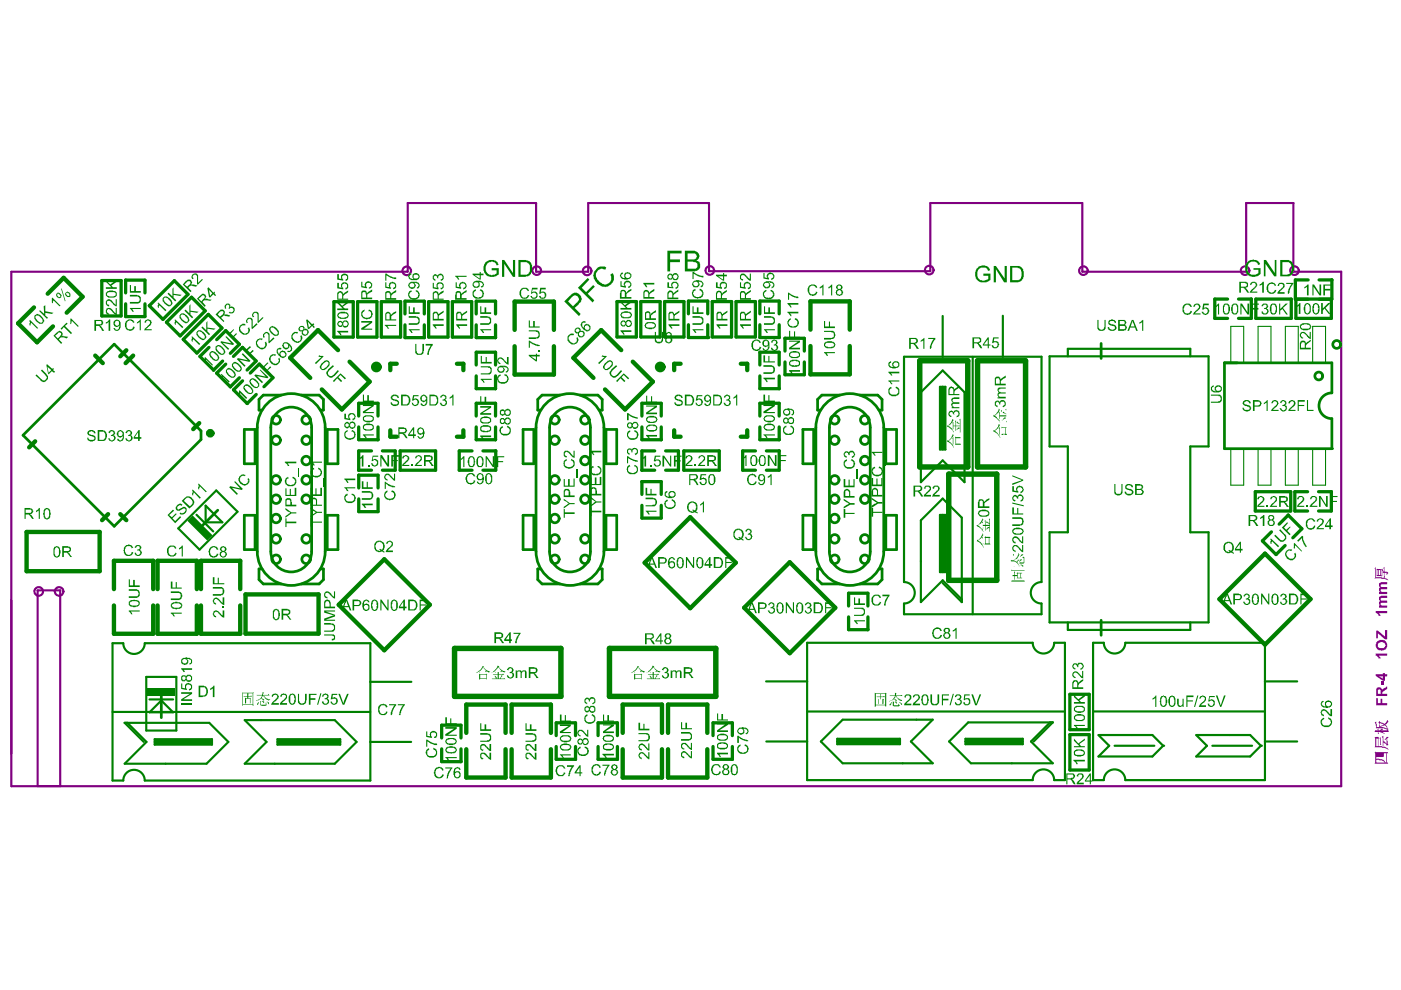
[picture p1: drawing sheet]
<svg xmlns="http://www.w3.org/2000/svg" width="297mm" height="210mm" viewBox="0 0 297 210" stroke-linecap="round" stroke-linejoin="round" font-family="sans-serif">
<path d="M2.4 57.6h84v-14.5h27.3v14.5h11v-14.5h25.6v14.4h46.9v-14.4h32.3v14.5h34.7v-14.5h10v14.5h10.2v109.1h-282zM8 166.7v-41.5h4.8v41.5" fill="none" stroke="#800080" stroke-width=".46"/>
<g fill="#800080">
<path d="M291.8 148h.3v1.1h.6v-.9h.4v.9h1v.4h-2.3z"/>
<path d="M293 144.5h.4v.8h-.4z"/>
<path d="M291.7 138.6h2.4v.4h-1.7l.3 .6h-.4l-.3-.5-.3-.1z"/>
<path d="M291.8 133.7h.3l1.5 1.3v-1.4h.5v2h-.5l-1.5-1.3v1h-.3z"/>
<path d="M291.7 129.5h2.4v.5h-1.7l.3 .6h-.4v-.2l-.6-.5z"/>
<path d="M292.4 126.5l.4-.2h1.3v.5h-1a.34 .34 0 0 0-.4 .4 .34 .34 0 0 0 .6 .1h.8v.5h-.9a.35 .35 0 0 0-.5 .4 .35 .35 0 0 0 .6 .2h.8v.5h-1.7v-.5h.2l-.2-.2v-.6l.2-.1-.2-.3z"/>
<path d="M292.4 123.7l.4-.3h1.3v.5h-1a.34 .34 0 0 0-.4 .4 .34 .34 0 0 0 .6 .2h.8v.4h-.9a.32 .32 0 0 0-.5 .3 .32 .32 0 0 0 .5 .3h.9v.5h-1.7v-.5h.2l-.2-.2v-.6l.2-.1-.2-.4z"/>
<path d="M291.4 159.6l.3-.2 .1 .1h2.4l.1 .2h-.3v2h.2l.1 .2h-2.9l.2-.2v-2zM291.8 161.1v.6h1.8l-.5-.5zM291.8 160.5v.4l.8 .1a1.22 1.22 0 0 1 1.2 .7h.1v-2h-.5l-.1 .8z"/>
<path d="M291.4 156.4l.9-.2 .1 .4h-.1v1.6l1.2 .1 .6 .3 .4 .3-.5-.1a4.9 4.9 0 0 0-2.6-.4l.2-.2zM291.8 156.6v1.6h.3v-1.6zM292.5 156.5l.2-.3v1.5l.1 .2-.2 .1zM293 156.2l.3-.2v1.3l.1-.3 .5 .5 .1 .4v-1.3l-.4 .3-.1-.1h.1a.59 .59 0 0 1 .7-.6v.2a.85 .85 0 0 0-.1 1l.1 .6-.3 .1-.1-.4-.6-.3-.1 .9v-1.8z"/>
<path d="M292.5 153.4v.5l.9-.3zM294.2 154.9l.1 .1zM291.4 153.1l.4-.1 .1 1.2h.5l-.1-1.1 .2-.2 .1 .2 1 .4 .6-.8 .1 .4-.5 .5 .5 .9-.1 .2a.86 .86 0 0 0-1.1-.8l-.6 .1 .2 .2a1.92 1.92 0 0 1 1.6 .5l.2 .5h-1.7h.4l.4 .5-1-.5h-.3l.1 .3-.3 .2v-.5h-.7l.2-.3h.5l-.1-.3 .3-.2v.5l.4-.2a.23 .23 0 0 1 .3-.2 .23 .23 0 0 1 .2 .2l-.5 .2h1.5l-.8-.5h-1.7l.1-.5z"/>
<path d="M292.1 146.3v.8h.6v-.5a.34 .34 0 0 0-.1-.4 .34 .34 0 0 0-.5 .1zM291.8 146a.74 .74 0 0 1 .7-.3 .74 .74 0 0 1 .6 .6l.2-.3 .8-.5v.6l-.6 .3a.62 .62 0 0 0-.4 .7h1v.5h-2.3z"/>
<path d="M292.4 143.4l.8 .5v-.5zM291.7 143h1.5v-.3h.4v.3h.5v.4h-.5v.9h-.4l-1.5-1z"/>
<path d="M292.1 136.5v.2a.61 .61 0 0 0 .3 .7 .61 .61 0 0 0 .7 0 .59 .59 0 0 0 .6-.5 .59 .59 0 0 0-.4-.7l-.6-.1zM292 135.9a1.74 1.74 0 0 1 1.8 0 1.26 1.26 0 0 1-.2 1.8h-.1a.72 .72 0 0 1-.9 .2h-.1a1.23 1.23 0 0 1-.5-2z"/>
<path d="M291.7 120.2v2.2h1.3v.1h.4v-1h-.2l-.1-.6-.1 1.4v-1.4l-.2-.1 .3-.3 .3 .7-.1-.8 .2-.2v1h.6l.2 .3-.2 .4h-.1v-.4h-.5l.1 .9-.2 .1 .2 .1a.62 .62 0 0 1 .7 .5l-.7-.4-.8-.1-1.4 .1 .2-.2-.2-2zM291.8 120.8l.2-.3v.1h.7l.1 .3h-.1v1l.3 .2h-1.2l.1-.2zM292 120.9v1h.3v-1zM292.4 120.9v1h.2v-1z"/>
</g>
<g fill="none" stroke="#800080" stroke-width=".46">
<circle cx="86.2" cy="57.4" r=".91"/>
<circle cx="113.8" cy="57.4" r=".91"/>
<circle cx="124.5" cy="57.4" r=".91"/>
<circle cx="150.5" cy="57.3" r=".91"/>
<circle cx="197" cy="57.3" r=".91"/>
<circle cx="229.7" cy="57.4" r=".91"/>
<circle cx="264" cy="57.4" r=".91"/>
<circle cx="274.5" cy="57.4" r=".91"/>
<circle cx="8.2" cy="125.4" r=".91"/>
<circle cx="12.5" cy="125.4" r=".91"/>
</g>
<g fill="none" stroke="#008000" stroke-width=".69">
<path d="M260.3 63.4h-2.7v4.1h2.7M262.6 63.4h2.7M265.3 63.4h.1M265.3 63.4v4.1h-2.7M266.3 63.4h7.5v4.1h-7.5zM274.8 63.4h7.5v4.1h-7.5zM100.1 95.6h-2.7v4.1h2.7M102.4 95.6h2.7M105.1 95.6h.1M105.1 95.6v4.1h-2.7M138.8 95.6h-2.7v4.1h2.7M141.1 95.6h2.7v4.1h-2.7"/>
<path d="M226.8 147.2h4.1v7.5h-4.1zM226.8 155.8h4.1v7.5h-4.1z"/>
</g>
<path d="M233.5 72.8v3.2M4.9 92.3l19.3-19.3 18.4 18.4v1.8l-18.4 18.4zM233.5 131.5v3.2" fill="none" stroke="#008000" stroke-width=".58"/>
<path d="M222.5 75.5h33.7v19.2h-3.8v18.2h3.8v19.1h-33.7v-19.1h3.9v-18.2h-3.9zM226.4 75.5v-1.5h26v1.5M226.4 132v1.6h26v-1.6" fill="none" stroke="#008000" stroke-width=".46"/>
<path d="M261 76.9v-7.7h2.7v7.7M266.7 76.9v-7.7h2.8v7.7M272.5 76.9v-7.7h2.8v7.7M278.3 76.9v-7.7h2.7v7.7M261 95.1v7.8h2.7v-7.8M266.7 95.1v7.8h2.8v-7.8M272.5 95.1v7.8h2.8v-7.8M278.3 95.1v7.8h2.7v-7.8" fill="none" stroke="#008000" stroke-width=".23"/>
<circle cx="282.4" cy="95.1" r=".23" fill="#008000"/>
<path d="M282.4 83.3v-6.4h-22.8v18.2h22.8v-6.3" fill="none" stroke="#008000" stroke-width=".58"/>
<path d="M266.1 104.3h7.6v4h-7.6zM269.6 112.8l-1.9 1.9 2.8 2.9 2-1.9M273.1 109.2h.1M273.1 109.2l2.9 2.9-1.9 1.9M273.1 109.2l-1.9 1.9M277.2 104.3h-2.7v4h2.7M279.6 104.3h2.7v4h-2.7" fill="none" stroke="#008000" stroke-width=".69"/>
<path d="M258.5 127l9.7-9.6 9.7 9.6-9.7 9.7z" fill="none" stroke="#008000" stroke-width=".91"/>
<path d="M234 136.3h-2.2v29.1h2.2M238.6 136.3h29.6v29.1h-29.6M231.8 150.8h36.4M267.3 158.1l-2.2 2.3M268.2 157.2h6.8M268.2 144.5h6.8" fill="none" stroke="#008000" stroke-width=".46"/>
<circle cx="267.3" cy="158.1" r=".23" fill="#008000"/>
<path d="M246.6 158.1l-2.3 2.3M253.6 155.8l2.3 2.3-2.3 2.3h11.5M253.7 155.8h11.4l2.2 2.3M257 158.1h8.5" fill="none" stroke="#008000" stroke-width=".46"/>
<circle cx="246.6" cy="158.1" r=".23" fill="#008000"/>
<g fill="none" stroke="#008000" stroke-width=".46">
<path d="M199.9 67v8.6M206.2 75.7v54.5M212.6 66.9v8.7M195.2 83.2l4.7-4.7 4.6 4.7v19l-4.6-4.6-4.7 4.6zM199.3 82h1.1v13.3h-1.1zM199.9 82v13.3M199.3 109.2h1.1v12.1h-1.1zM199.9 109.2v12.1M191.7 123.4v-47.8h29.1v47.8M191.7 128v2.2h29.1v-2.2M199.9 123.6l4 4.1v-17.9l-4-4.1-4.7 4.6v17.4l4.7-4.7 4 4.1M219 136.3h-47.9v29.1h47.9"/>
<path d="M223.5 136.3h2.3v29.1h-2.3M162.4 144.5h8.7M162.5 157.2h8.6M171.1 150.9h54.7M174 157.2l4.7-4.6h19.1l-4.7 4.6 4.7 4.6h-19.1zM177.5 157.2h13.3M177.5 156.6h13.3v1.2h-13.3zM204.7 157.2h12.1M204.7 156.6h12.1v1.2h-12.1zM222.6 153.2l-4 4 4.6 4.6h-17.3l-4.7-4.6 4.1-4h17.9l-4 4M232.9 155.8l2.3 2.3-2.3 2.3h11.4M232.9 155.8h11.4l2.3 2.3"/>
<path d="M236.3 158.1h8.4"/>
</g>
<path d="M195 76.5h10.2v22.5h-10.2zM207.3 76.5h10.1v22.5h-10.1zM201.2 100.5h10.1v22.5h-10.1zM129.2 137.5h22.6v10.1h-22.6z" fill="none" stroke="#008000" stroke-width="1.2"/>
<path d="M171.8 69.9v-6h8.4v6M171.8 73.4v6h8.4v-6M98.9 158.9v6h8.3v-6M98.9 155.4v-6h8.3v6M108.5 158.9v6h8.3v-6M108.5 155.4v-6h8.3v6M132 158.9v6h8.4v-6M132 155.4v-6h8.4v6M141.6 155.4v-6h8.4v6M141.6 158.9v6h8.4v-6" fill="none" stroke="#008000" stroke-width=".92"/>
<g fill="none" stroke="#008000" stroke-width=".69">
<path d="M135.9 63.9h4.1v7.6h-4.1zM140.9 63.9h4.1v7.6h-4.1zM146 63.8h4.1M151 63.9h4.1v7.6h-4.1zM156.1 63.9h4.1v7.6h-4.1zM161.1 66.5v-2.7h4.1v2.7M161.1 68.9v2.7h4.1v-2.7M161.1 77.4v-2.7h4.1v2.7M161.1 79.7v2.7h4.1v-2.7M166.4 76.7v2.8h4.1v-2.8M166.4 71.7h.1M166.4 71.7h4.1v2.7"/>
<path d="M166.4 71.7v2.7M136.1 88.2v-2.7h4.1v2.7M136.1 90.5v2.7h4.1M140.2 90.5v2.7M140.2 93.2h.1M145 95.6h7.5v4.1h-7.5zM160.2 95.6h-2.7v4.1h2.7M161.1 88.2v-2.7h4.1v2.7M161.1 90.5v2.7h4.1M162.5 95.6h2.7v4.1h-2.7M165.2 90.5v2.7M165.2 93.2h.1"/>
<path d="M136.1 104.8v-2.7h4.1v2.7M136.1 107.1v2.8h4.1v-2.8M179.9 128.5v-2.7h4.1v2.7M179.9 130.8v2.7h4.1v-2.7M93.6 156.5v-2.7h4.1v2.7M93.6 158.8v2.7h4.1M97.7 158.8v2.7M117.9 156v-2.7h4.1v2.7M117.9 158.3v2.7h4.1M122 158.3v2.7M126.8 156v-2.7h4.1v2.7M126.8 158.3v2.7h4.1v-2.7"/>
<path d="M151.2 156v-2.7h4.1v2.7M151.2 158.3v2.7h4.1v-2.7M97.7 161.5h.1M122 161h.1"/>
</g>
<path d="M170.2 91.1h2.3v7.2h-2.3zM173 90.6v26.3M175.9 90.6v26.3M178.1 83.8h-3.8l-1 .9v2.3h.7M182.3 83.8h3.8l.9 .9v2.3h-.6M184.5 90.6v26.3M187.4 90.6v26.3M187.8 91.1h2.3v7.2h-2.3zM170.2 109.3h2.3v7.2h-2.3zM187.8 109.3h2.3v7.2h-2.3zM174 120.6h-.7v2.3l1 .9h3.8M186.4 120.6h.6v2.3l-.9 .9h-3.8" fill="none" stroke="#008000" stroke-width=".58"/>
<path d="M136.7 119.3l9.6-9.6 9.7 9.6-9.7 9.7z" fill="none" stroke="#008000" stroke-width=".91"/>
<circle cx="150.1" cy="71.6" r=".35" fill="#008000"/>
<g fill="none" stroke="#008000" stroke-width=".69">
<path d="M21.6 59.5h4.1v7.5h-4.1zM26.6 59.4h.1M26.6 59.4h4.1v2.7M26.6 59.4v2.7M277.4 59.3h-2.8v4.1h2.8M279.7 59.3h2.7v4.1h-2.7M26.6 64.4v2.7h4.1v-2.7M31.7 64.8l5.3-5.3 2.9 2.9-5.3 5.3zM35.3 68.3l5.3-5.3 2.9 2.9-5.3 5.3zM38.8 72l5.4-5.3 2.9 2.9-5.4 5.3zM44.3 73.7l-1.9 1.9 2.9 2.9M45.3 78.5h.1"/>
<path d="M45.9 72l2-1.9 2.9 2.9-2 1.9M47.2 76.5l-1.9 2M47.9 77.2l-2 1.9 2.9 2.9M49.5 75.6l1.9-2 2.9 2.9-1.9 2M53.1 79.1l1.9-1.9 2.9 2.9-1.9 1.9M70.8 64h4.1v7.5h-4.1zM75.8 64h4.1v7.5h-4.1zM80.8 64h4.1v7.5h-4.1zM85.9 66.6v-2.7h4.1v2.7M85.9 68.9v2.7h4.1M90 68.9v2.7M90 71.6h.1"/>
<path d="M90.9 64h4.1v7.5h-4.1zM95.9 64h4.1v7.5h-4.1zM101 66.6v-2.7h4.1v2.7M101 68.9v2.7h4.1M101 77.4v-2.7h4.1v2.7M101 79.7v2.7h4.1v-2.7M105.1 68.9v2.7M105.1 71.6h.1M130.8 63.9h4.1v7.6h-4.1zM146 68.9v2.7h4.1v-2.7M146 63.8v2.7M150.1 63.8v2.7"/>
<path d="M48.8 82h.1M50.8 80.1l-2 1.9M51.4 80.7l-1.9 2 2.9 2.9M52.4 85.6h.1M54.3 83.6l-1.9 2M76 88.2v-2.7h4.1v2.7M76 90.5v2.7h4.1M78.8 95.6h-2.8v4.1h2.8M80.1 90.5v2.7M80.1 93.2h.1M81.1 95.6h2.7v4.1h-2.7M84.8 95.6h7.6v4.1h-7.6z"/>
<path d="M101 88.2v-2.7h4.1v2.7M101 90.5v2.7h4.1M105.1 90.5v2.7M105.1 93.2h.1M76.1 103.5v-2.7h4.1v2.7M76.1 105.8v2.7h4.1v-2.7"/>
</g>
<g fill="none" stroke="#008000" stroke-width=".92">
<path d="M61.5 75.9l4.3 4.2M71.7 74.2l-4.3-4.2-5.9 5.9M74.1 76.7l4.3 4.2-5.9 5.9-4.3-4.2M109.1 69.9v-6h8.3v6M109.1 73.4v6h8.3v-6M121.6 75.9l4.2 4.2M131.7 74.2l-4.2-4.2-5.9 5.9M134.2 76.7l4.2 4.2-5.9 5.9-4.2-4.2M5.6 112.8h15.5v8.3h-15.5zM24.2 128.4v6h8.3v-6M24.2 124.9v-6h8.3v6M33.4 128.4v6h8.3v-6"/>
<path d="M33.4 124.9v-6h8.3v6M42.6 128.4v6h8.3v-6M42.6 124.9v-6h8.3v6M52.1 126h15.4v8.3h-15.4z"/>
</g>
<g fill="none" stroke="#008000" stroke-width=".58">
<path d="M51.8 91.1h2.3v7.2h-2.3zM54.5 90.6v26.3M57.4 90.6v26.3M59.6 83.8h-3.8l-.9 .9v2.3h.7M63.9 83.8h3.8l.9 .9v2.3h-.7M66.1 90.6v26.3M68.9 90.6v26.3M69.4 91.1h2.3v7.2h-2.3zM110.9 91.1h2.3v7.2h-2.3zM113.7 90.6v26.3M116.5 90.6v26.3M118.7 83.8h-3.8l-.9 .9v2.3h.7"/>
<path d="M123 83.8h3.8l.9 .9v2.3h-.7M125.2 90.6v26.3M128 90.6v26.3M128.5 91.1h2.3v7.2h-2.3zM46.2 108.2l-4.1 4M51.8 109.3h2.3v7.2h-2.3zM69.4 109.3h2.3v7.2h-2.3zM110.9 109.3h2.3v7.2h-2.3zM128.5 109.3h2.3v7.2h-2.3zM55.6 120.6h-.7v2.3l.9 .9h3.8M67.9 120.6h.7v2.3l-.9 .9h-3.8M114.7 120.6h-.7v2.3l.9 .9h3.8"/>
<path d="M127 120.6h.7v2.3l-.9 .9h-3.8M34.2 146.5v5.7"/>
</g>
<path d="M7.2 65.2l-3.4 3.4 4.1 4 3.3-3.4M10.1 62.3l3.4-3.4 4 4-3.4 3.4M84.1 77.1h-1.3v1.4M96.9 77.1h1.3v1.4M144.3 77.1h-1.4v1.4M157.1 77.1h1.3v1.4M82.8 91.2v1.4h1.3M98.2 91.2v1.4h-1.3M142.9 91.2v1.4h1.4M158.4 91.2v1.4h-1.3M71.8 128.2l9.7-9.6 9.6 9.6-9.6 9.7zM157.8 128.9l9.6-9.7 9.7 9.7-9.7 9.6z" fill="none" stroke="#008000" stroke-width=".91"/>
<path d="M96.4 137.5h22.5v10.1h-22.5z" fill="none" stroke="#008000" stroke-width="1.2"/>
<g fill="none" stroke="#008000" stroke-width=".46">
<path d="M37.8 112l8.1-8 4.5 4.5-8.1 8zM41.7 109.1l3.5 3.6M43.6 107.2l3.5 3.5h-3.5zM26.1 136.4h-2.2v29.1h2.2M30.7 136.4h47.8v29.1h-47.8M23.9 150.9h54.6M27 153.3l4.1 4-4.7 4.6h17.4l4.6-4.6-4-4h-18l4.1 4M31 143.5h6.4v11.4h-6.4zM31.7 151l2.5-2.5 2.5 2.5zM31.7 148.3h5M32.8 157.3h12.1M32.8 156.7h12.1v1.2h-12.1z"/>
<path d="M51.9 152.7h19.1l4.6 4.6-4.6 4.6h-19.1l4.6-4.6zM58.8 157.3h13.3M58.8 156.7h13.3v1.2h-13.3zM78.5 157.3h8.7M78.5 144.6h8.7"/>
</g>
<g fill="#008000">
<path d="M204.7 156.6h12.1v1.2h-12.1z" fill-rule="evenodd"/>
<path d="M177.5 156.6h13.3v1.2h-13.3z" fill-rule="evenodd"/>
<path d="M199.3 109.2h1.1v12.1h-1.1z" fill-rule="evenodd"/>
<path d="M199.3 82h1.1v13.3h-1.1z" fill-rule="evenodd"/>
<path d="M32.8 156.7h12.1v1.2h-12.1z" fill-rule="evenodd"/>
<path d="M58.8 156.7h13.3v1.2h-13.3z" fill-rule="evenodd"/>
<path d="M39.7 110.4l1.2-1.1 4.1 4.2-1.1 1.1z" fill-rule="evenodd"/>
<path d="M31.2 146h6v1.6h-6z" fill-rule="evenodd"/>
</g>
<g fill="#008000">
<path d="M141.5 53.2h3v.5h-2.4v1.3h2.1v.6h-2.1v1.9h-.6z"/>
<path d="M122.5 61l2.1-2.1 .4 .4-1.7 1.7 1 .9 1.5-1.5 .3 .4-1.5 1.5 1.4 1.4-.4 .4z"/>
<path d="M126.5 57a1.92 1.92 0 0 1 1.8-.5l.2 .2-.2 .5a1.3 1.3 0 0 0-1.6 .2 1.3 1.3 0 0 0-.1 1.7 2.2 2.2 0 0 0 1.9 1.2 1.51 1.51 0 0 0 1-2.1h-.1l.5-.3a2 2 0 0 1-.3 2.3 2 2 0 0 1-2.2 .5v-.1a2.42 2.42 0 0 1-1.5-2.8z"/>
<path d="M102.9 55.7a1.68 1.68 0 0 1 2.8 .5l-.4 .1a1.1 1.1 0 0 0-1-.8 1.1 1.1 0 0 0-1.1 .7 1.32 1.32 0 0 0 .7 2l.5 .2 .9-.4v-.7h-1.1v-.4h1.5v1.2a2.1 2.1 0 0 1-2.7 .1l-.1-.2a2.03 2.03 0 0 1 0-2.3z"/>
<path d="M106.4 55.1h.5l1.9 2.8v-2.8h.4v3.6h-.4l-1.9-2.8v2.8h-.5z"/>
<path d="M207 57h.1a1.6 1.6 0 0 1 2.8 .2l-.4 .2a1.23 1.23 0 0 0-1.5-.6 1.23 1.23 0 0 0-.8 1.4 1.21 1.21 0 0 0 1.4 1.3l.9-.3v-.7h-1v-.5h1.5v1.4h-.1a2.18 2.18 0 0 1-2.6 .1l-.1-.1a2.21 2.21 0 0 1-.2-2.4z"/>
<path d="M210.7 56.4h.5l1.8 2.7v-2.7h.5v3.5h-.6l-1.7-2.8v2.8h-.5z"/>
<path d="M264.3 55.8l.1-.1a1.85 1.85 0 0 1 2.3-.3l.5 .4v.2l-.5 .2a1.06 1.06 0 0 0-1.7-.5l-.2 .1a1.7 1.7 0 0 0 .3 2.3l1.1 .1 .6-.3v-.7h-1v-.3h1.5v1.2a2.64 2.64 0 0 1-2.3 .5l-.2-.1a1.93 1.93 0 0 1-.8-2.1z"/>
<path d="M268 55.1h.4l1.9 2.8v-2.8h.3v3.5h-.4l-1.9-2.7v2.7h-.3z"/>
<path d="M7.5 79.6l.3-.2 1 1a.63 .63 0 0 0 .8 .2 .63 .63 0 0 0 .2-.9l-1.1-1.1 .2-.3 .9 1a.91 .91 0 0 1 .4 .9 .91 .91 0 0 1-.7 .7v.1l-.7-.1z"/>
<path d="M18.6 91.4h.1a.87 .87 0 0 1 .9-.2 .87 .87 0 0 1 .6 .7h-.3a.52 .52 0 0 0-.6-.5 .52 .52 0 0 0-.4 .6l.2 .1a1.3 1.3 0 0 1 1.3 .8l-.2 .1a.58 .58 0 0 1-.5 .6h-.6a.63 .63 0 0 1-.6-.8h.2a.66 .66 0 0 0 .7 .5 .66 .66 0 0 0 .6-.5l-.6-.4a.72 .72 0 0 1-.7-.2 .72 .72 0 0 1-.1-.8z"/>
<path d="M23 91.5h.1a.63 .63 0 0 1 1-.2 .63 .63 0 0 1 .1 .9l-.1 .1a.58 .58 0 0 1 .4 .7 .58 .58 0 0 1-.6 .5v.1l-.6-.1-.4-.6h.4a.5 .5 0 0 0 .6 .5 .5 .5 0 0 0 .3-.7 .5 .5 0 0 0-.7-.3l.1-.2a.41 .41 0 0 0 .5-.4 .41 .41 0 0 0-.5-.4l-.2 .1-.1 .4-.3-.1z"/>
<path d="M26.8 91.3h.2a.63 .63 0 0 1 .8 .2 .63 .63 0 0 1-.1 .8 .66 .66 0 0 1 .4 .8 .66 .66 0 0 1-.8 .5 .82 .82 0 0 1-.7-.7h.2a.48 .48 0 0 0 .5 .5 .48 .48 0 0 0 .5-.4 .48 .48 0 0 0-.4-.6h-.2v-.2a.44 .44 0 0 0 .5-.6 .36 .36 0 0 0-.4-.2 .36 .36 0 0 0-.3 .4v.1l-.4-.1z"/>
<path d="M227.5 142.6l.5-.3v.1h.4l1 1v-1.1h.3v1.6l-.6-.4a1.67 1.67 0 0 0-1.3-.9 .5 .5 0 0 0-.2 .5 .5 .5 0 0 0 .4 .4v.3a.75 .75 0 0 1-.5-1.2z"/>
<path d="M227.5 140.9a.7 .7 0 0 1 1 0 .52 .52 0 0 1 .4-.4 .52 .52 0 0 1 .5 .1h.1a.71 .71 0 0 1-.1 1.2l-.3 .2v-.3a.46 .46 0 0 0 .4-.6 .46 .46 0 0 0-.6-.3 .46 .46 0 0 0-.3 .6h-.2l-.1-.2a.35 .35 0 0 0-.6-.2 .35 .35 0 0 0 .1 .6l.2 .1-.1 .3v-.1a.71 .71 0 0 1-.4-1z"/>
<path d="M227.7 153.7h2.3v.2h-1.8l.3 .4v.2h-.2l-.3-.5-.3-.1z"/>
<path d="M227.7 147.3l.9 1 1.4-1.1v.5l-1.1 .8 .3 .3h.8v.4h-2.3v-.4h1.2l-1.2-1z"/>
<path d="M228.4 164.2l.2-.1a.7 .7 0 0 1 1 0 .7 .7 0 0 1 .1 .9l-1.1 .9h1.2v.4h-1.5v-.4l.7-.6a.66 .66 0 0 0 .4-.9l-.2-.2a.38 .38 0 0 0-.5 0 .38 .38 0 0 0-.1 .5l-.3-.1z"/>
<path d="M227.6 161.1h2.4v.3h-1.8l.3 .5v.1h-.3v-.2l-.6-.5z"/>
<path d="M227.7 156.6l.9 1 1.4-1v.3l-1.1 .8 .3 .5h.8v.2h-2.3v-.2h1.2l-1.2-1.2z"/>
<path d="M65.8 109.8h.4v.8h2.1v.2h-2.1v.8h-.4z"/>
<path d="M65.8 107.6l1.4 .9h1.1v.2h-1.1l-1.4 1v-.4l1.2-.7-1.2-.7z"/>
<path d="M65.8 103.4h.4v1.4h.7v-1.3h.2v1.3h.8v-1.4h.4v1.8h-2.5z"/>
<path d="M68.6 101.3h.2v1.9h-.2z"/>
<path d="M66.1 99.4l.4-.2 .1 .3h-.1a.78 .78 0 0 0-.3 1 .78 .78 0 0 0 1 .4 .7 .7 0 0 0 .8-.6 .7 .7 0 0 0-.5-.8v-.3a1.07 1.07 0 0 1 .7 1.2 1.07 1.07 0 0 1-1.2 .8 1.13 1.13 0 0 1-1.1-.6 1.13 1.13 0 0 1 .2-1.2z"/>
<path d="M65.8 97.9h2.5v.2h-1.9l.4 .6h-.4l-.1-.4z"/>
<path d="M60.5 109.9h.2v.7h2.1v.3h-2.1v.8h-.2z"/>
<path d="M60.5 107.7l1.3 .9h1v.3h-1l-1.3 .9v-.4l1.1-.7-1.1-.7z"/>
<path d="M60.5 103.5h.2v1.4h.7v-1.2h.3v1.2h.8v-1.5h.3v1.8h-2.3z"/>
<path d="M60.5 101.5l.5-.4 .2 .4h-.1a.62 .62 0 0 0-.4 .8 .97 .97 0 0 0 1.1 .6 .97 .97 0 0 0 .8-.9l-.1-.3-.5-.4 .1-.2a1.06 1.06 0 0 1 .6 1.4 1.06 1.06 0 0 1-1.4 .6 .96 .96 0 0 1-.8-1.4z"/>
<path d="M63.3 99.2h.1v1.8h-.1z"/>
<path d="M60.4 97.9h2.4v.3h-1.8l.3 .5v.1h-.3v-.2l-.6-.5z"/>
<path d="M232.7 67.8h.2v1.3a.66 .66 0 0 0 .6 .8 .66 .66 0 0 0 .7-.8v-1.3h.2v1.3a.9 .9 0 0 1-1.1 1h-.2a.66 .66 0 0 1-.4-.8z"/>
<path d="M235.1 67.9a.92 .92 0 0 1 1.5 .5l-.2 .1a.59 .59 0 0 0-.6-.4 .59 .59 0 0 0-.6 .4l.5 .3a.76 .76 0 0 1 .9 .4 .76 .76 0 0 1-.3 .9h-.2a.91 .91 0 0 1-1.2-.8l.3 .2a.59 .59 0 0 0 .7 .4 .59 .59 0 0 0 .5-.7l-.7-.1-.4-.2a.45 .45 0 0 1-.4-.4 .45 .45 0 0 1 .2-.4z"/>
<path d="M241.6 68.3h.2l.2-.4 .4-.1v2.3h-.2v-1.8l-.5 .3h-.1z"/>
<path d="M236.3 102.6h.2v1.5a.63 .63 0 0 0 .4 .6 .63 .63 0 0 0 .7-.2l.2-1.9h.2v1.4a.84 .84 0 0 1-.3 .9 .84 .84 0 0 1-1 0 .65 .65 0 0 1-.4-.9z"/>
<path d="M238.6 103a1 1 0 0 1 1.6 .1v.2h-.2l-.4-.3a.51 .51 0 0 0-.8 .2l.5 .5a.73 .73 0 0 1 .9 .4 .41 .41 0 0 1 .1 .4 .41 .41 0 0 1-.3 .3 .93 .93 0 0 1-1.5-.3v-.3h.2a.74 .74 0 0 0 1.1 .4 .34 .34 0 0 0 .1-.5 .34 .34 0 0 0-.4-.1l-.5-.2a.52 .52 0 0 1-.4-.3 .52 .52 0 0 1 0-.5z"/>
<path d="M138.8 70.4h.3v1.5a.63 .63 0 0 0 .4 .6 .63 .63 0 0 0 .7-.3l.1-1.8h.3v1.4a.84 .84 0 0 1-.3 .9 .84 .84 0 0 1-1 0 .65 .65 0 0 1-.5-.9z"/>
<path d="M143.1 83.9h.1a.87 .87 0 0 1 .9-.2 .87 .87 0 0 1 .6 .7h-.3a.52 .52 0 0 0-.6-.5 .52 .52 0 0 0-.4 .6l.2 .1a1.3 1.3 0 0 1 1.3 .8l-.2 .1a.58 .58 0 0 1-.5 .6h-.6a.63 .63 0 0 1-.6-.8h.2a.66 .66 0 0 0 .7 .5 .66 .66 0 0 0 .6-.5l-.6-.4a.72 .72 0 0 1-.7-.2 .72 .72 0 0 1-.1-.8z"/>
<path d="M147.7 83.8h1.2v.2h-.9l-.1 .6a.8 .8 0 0 1 1.1 .6 .8 .8 0 0 1-.9 .9l-.6-.4-.1-.3h.3a.44 .44 0 0 0 .6 .5 .61 .61 0 0 0 .4-.7 .61 .61 0 0 0-.6-.5l-.2 .2h-.4z"/>
<path d="M153.5 84l.1-.1a.68 .68 0 0 1 1.2 .2v.5l-.2 .2a.68 .68 0 0 1 .3 .9 .68 .68 0 0 1-.8 .4 .61 .61 0 0 1-.7-.7h.4a.44 .44 0 0 0 .4 .4 .44 .44 0 0 0 .5-.4 .44 .44 0 0 0-.5-.5h-.2v-.2a.46 .46 0 0 0 .6-.6 .43 .43 0 0 0-.5-.2 .43 .43 0 0 0-.3 .5l-.4-.2z"/>
<path d="M155.5 84.2l.5-.2 .1-.3h.2v2.3h-.2v-1.8l-.6 .4z"/>
<path d="M88 72.9h.3v1.4a.69 .69 0 0 0 1 .6l.3-.4v-1.6h.3v1.5h-.1a.7 .7 0 0 1-.9 .8h-.5l-.4-.3z"/>
<path d="M90.2 72.9h1.5v.4l-.2 .1-.4 .9-.2 .9h-.3v-.4h.1l.4-1.2 .3-.3h-1.2z"/>
<path d="M83 83.9h.1a.87 .87 0 0 1 .9-.2 .87 .87 0 0 1 .6 .7h-.4a.52 .52 0 0 0-.5-.5 .52 .52 0 0 0-.5 .6l.2 .1a1.3 1.3 0 0 1 1.3 .8l-.1 .1a.58 .58 0 0 1-.6 .6h-.6a.63 .63 0 0 1-.6-.8h.3a.66 .66 0 0 0 .6 .5 .66 .66 0 0 0 .6-.5l-.5-.4a.72 .72 0 0 1-.8-.2 .72 .72 0 0 1 0-.8z"/>
<path d="M87.6 83.8h1.1v.2h-.9l-.1 .6a.8 .8 0 0 1 1.1 .6 .8 .8 0 0 1-.9 .9l-.5-.4-.2-.3h.4a.44 .44 0 0 0 .6 .5 .61 .61 0 0 0 .3-.7 .61 .61 0 0 0-.6-.5l-.2 .2h-.3z"/>
<path d="M93.4 84l.1-.1a.68 .68 0 0 1 1.1 .2v.5l-.2 .2a.68 .68 0 0 1 .3 .9 .68 .68 0 0 1-.8 .4 .61 .61 0 0 1-.6-.7h.3a.44 .44 0 0 0 .5 .4 .44 .44 0 0 0 .4-.4 .44 .44 0 0 0-.4-.5h-.3v-.2a.46 .46 0 0 0 .6-.6 .43 .43 0 0 0-.5-.2 .43 .43 0 0 0-.3 .5l-.3-.2z"/>
<path d="M95.3 84.2l.5-.2 .1-.3h.2v2.3h-.2v-1.8l-.6 .4z"/>
<path d="M256.7 83.7h1.3a.92 .92 0 0 1 1.1 .6 .92 .92 0 0 1-.5 1.1h-1.9v-.2h1.4a.65 .65 0 0 0 .7-.4 .65 .65 0 0 0-.2-.8l-1.9-.1z"/>
<path d="M263.6 85.1a1.03 1.03 0 0 1 1.6 .3v.1h-.4a.52 .52 0 0 0-.5-.4 .52 .52 0 0 0-.5 .5l.2 .1a1.3 1.3 0 0 1 1.3 .9 .96 .96 0 0 1-.9 .6 .96 .96 0 0 1-1-.6v-.2l.3 .2a.92 .92 0 0 0 1.3 .2 .46 .46 0 0 0-.6-.6v-.1l-.6-.1-.4-.4z"/>
<path d="M268 85.4l.8-.6v2.3h-.3v-1.7l-.5 .3z"/>
<path d="M269.7 85.1h.1a.7 .7 0 0 1 1.1 0 .7 .7 0 0 1-.2 1l-.8 .8h1.2v.2h-1.6l.4-.7a1.3 1.3 0 0 0 .8-1.1 .43 .43 0 0 0-.4-.3 .43 .43 0 0 0-.4 .4l-.3 .1z"/>
<path d="M271.4 85.2l.1-.1a.66 .66 0 0 1 1.1-.1 .66 .66 0 0 1-.1 1h.2a.78 .78 0 0 1-.3 1.2 .78 .78 0 0 1-1.1-.6h.4v.1a.46 .46 0 0 0 .6 .2 .46 .46 0 0 0 .2-.6 .46 .46 0 0 0-.6-.2v-.2a.46 .46 0 0 0 .6-.6h-.1a.37 .37 0 0 0-.5-.2 .37 .37 0 0 0-.2 .4l-.3-.1z"/>
<path d="M273.3 85.1a.86 .86 0 0 1 1.4 .2l-.1 .7-1.1 .9h1.2v.2h-1.5l.2-.5 .6-.5a.54 .54 0 0 0 .3-.6 .54 .54 0 0 0-.4-.4l-.4 .2v.2h-.3z"/>
<path d="M275.1 84.8h1.5v.4h-1.2v.7h1.1v.2h-1.1v1h-.3z"/>
<path d="M277.1 84.8h.2v2.1h1.2v.2h-1.4z"/>
<path d="M178.9 107.9h.3v.8h2v.3h-2v.8h-.3z"/>
<path d="M178.9 105.7l1.4 1h.9v.3h-.9l-1.4 .8v-.3l1.1-.7-1.1-.7z"/>
<path d="M178.9 101.6h.3v1.4h.7v-1.3h.2v1.3h.9v-1.4h.2v1.7h-2.3z"/>
<path d="M181.6 99.5h.3v2h-.3z"/>
<path d="M179.1 97.5l.5-.1v.4a.65 .65 0 0 0-.5 .6 .65 .65 0 0 0 .6 .6h.2a.76 .76 0 0 0 1-.2 .76 .76 0 0 0-.2-1l-.3-.2 .1-.3 .2 .1a1.09 1.09 0 0 1 .4 1.5 1.09 1.09 0 0 1-1.5 .4 1.11 1.11 0 0 1-.7-1.4z"/>
<path d="M179 95.9h.1a.43 .43 0 0 1 .4-.2 .43 .43 0 0 1 .4 .3 .65 .65 0 0 1 .7-.4 .65 .65 0 0 1 .6 .5l.1 .2-.1 .2a.58 .58 0 0 1-.6 .6v-.4a.37 .37 0 0 0 .5-.2 .37 .37 0 0 0-.3-.5l-.1-.1a.46 .46 0 0 0-.6 .6l-.2-.1a.47 .47 0 0 0-.7-.4 .4 .4 0 0 0-.1 .5 .4 .4 0 0 0 .5 .2l-.1 .4-.2-.1a.66 .66 0 0 1-.4-.9z"/>
<path d="M184.8 107.7h.3v.8h2v.2h-2v.9h-.3z"/>
<path d="M184.8 105.5l1.4 .9h.9v.4h-.9l-1.4 .9v-.5l1.1-.7-1.1-.6z"/>
<path d="M184.8 101.3h.3v1.4h.7v-1.2h.2v1.2h.9v-1.4h.2v1.8h-2.3z"/>
<path d="M185 99.2l.5-.3 .1 .4h-.1a.72 .72 0 0 0-.5 .8 .72 .72 0 0 0 .7 .6 .84 .84 0 0 0 1-.3 .84 .84 0 0 0 0-1l-.4-.1 .1-.4a1.06 1.06 0 0 1 .8 1.2 1.06 1.06 0 0 1-1.2 .9h-.1a1.13 1.13 0 0 1-1-.6 1.13 1.13 0 0 1 .1-1.2z"/>
<path d="M187.5 97h.3v1.8h-.3z"/>
<path d="M184.8 95.8h2.3v.2h-1.7l.3 .6h-.3z"/>
<path d="M119.5 107.9h.2v.7h2.1v.4h-2.1v.8h-.2z"/>
<path d="M119.5 105.7l1.3 1h1v.2h-1l-1.3 .9v-.3l1.1-.7-1.1-.7z"/>
<path d="M119.5 101.6h.2v1.4h.7v-1.4h.4v1.4h.8v-1.5h.2v1.7h-2.3z"/>
<path d="M122.3 99.5h.2v1.8h-.2z"/>
<path d="M119.5 97.8l.6-.5 .1 .3h-.1a.76 .76 0 0 0-.3 1 .76 .76 0 0 0 .9 .4 .77 .77 0 0 0 .8-.3 .77 .77 0 0 0 0-.8l-.5-.3 .1-.3a1.09 1.09 0 0 1 .6 1.5 1.09 1.09 0 0 1-1.5 .5 1.08 1.08 0 0 1-.7-1.5z"/>
<path d="M119.6 95.7l.1-.1a1.29 1.29 0 0 1 1.4 .7l.5 .4v-1.1h.2v1.5l-.4-.1-.7-.9a.52 .52 0 0 0-.5-.3 .52 .52 0 0 0-.5 .2 .47 .47 0 0 0 .1 .5 .47 .47 0 0 0 .4 .2v.3a.68 .68 0 0 1-.7-.4 .68 .68 0 0 1 .1-.8z"/>
<path d="M125.2 107.6h.2v.7h2.1v.3h-2.1v.8h-.2z"/>
<path d="M125.2 105.3l1.3 1h1v.2h-1l-1.3 1v-.4l1-.7-1-.7z"/>
<path d="M125.2 101.2h.2v1.4h.7v-1.4h.4v1.4h.7v-1.5h.3v1.7h-2.3z"/>
<path d="M125.3 99l.3-.2 .3 .2a.79 .79 0 0 0-.1 1.4h.1a1.17 1.17 0 0 0 1.4-.4v-.5l-.3-.3-.3-.2v-.2a1.01 1.01 0 0 1 .8 1.2 1.01 1.01 0 0 1-1.3 .8 1.19 1.19 0 0 1-1.1-1.3z"/>
<path d="M128 96.7h.1v2h-.1z"/>
<path d="M125.2 95.6h2.3v.3h-1.9l.4 .5-.2 .1-.6-.7z"/>
<path d="M12.8 69.7l1.3-1.3 .2 .2-.5 .5 1.5 1.5-.3 .2-1.5-1.5-.4 .6z"/>
<path d="M14.9 67.6l.1-.1 1.7 1.6-.2 .2-1.2-1.2-.3 .7-.2-.3h.1z"/>
<path d="M6.2 67.9l.2-.1 1.7 1.8-.2 .1-1.3-1.3-.2 .7z"/>
<path d="M8.4 65.8l1 .8-.1-1.7 .3-.2v1.3l1.7 .3-.3 .3-1.4-.3v.6l.6 .5-.2 .2-1.7-1.6z"/>
<path d="M11 63.2l.1-.1 1.7 1.7-.2 .1-1.3-1.2-.2 .7z"/>
<path d="M141.5 59.9h.3v.9l.6 .1a.77 .77 0 0 1 .4-1.2 .77 .77 0 0 1 1 .6l.1 .1-.1 .2a.59 .59 0 0 1-.6 .6v-.3a.36 .36 0 0 0 .4-.2 .36 .36 0 0 0 0-.4 .52 .52 0 0 0-.8-.2 .52 .52 0 0 0 0 .8v.2l-1.3-.1z"/>
<path d="M141.7 68.8h2.3v.3h-1.8l.3 .4v.2h-.2l-.6-.7z"/>
<path d="M81.7 59.9h.2v.9l.7 .1a.64 .64 0 0 1 .5-1v-.2a.83 .83 0 0 1 .9 .7 .83 .83 0 0 1-.6 1l-.1-.4a.51 .51 0 0 0 .4-.7 .51 .51 0 0 0-.7-.2l-.3 .2v.6l.3 .1-.2 .2-1.1-.2z"/>
<path d="M81.7 58l.4 .1a2.6 2.6 0 0 0 1.9 .7v.4h-.5l-1.6-.8v1.1h-.2z"/>
<path d="M81.6 68.9h2.4v.2h-1.9l.4 .5v.1h-.4v-.2z"/>
<path d="M131.6 59.6h.2v1l.7 .1a.49 .49 0 0 1-.1-.8 .83 .83 0 0 1 1.2-.2 .83 .83 0 0 1-.1 1.3h-.3v-.2a.49 .49 0 0 0 .4-.6 .49 .49 0 0 0-.7-.3h-.2l-.2 .3 .2 .8-1.1-.2z"/>
<path d="M131.6 70h2.3v.4h-1.8l.4 .6h-.4l-.1-.4-.4-.3z"/>
<path d="M131.6 63.8l.9 .9 1.4-1v.4l-1.2 .8 .4 .4h.8v.3h-2.3v-.3h1.1l-1.1-1.2z"/>
<path d="M71.5 60h.3v.9l.6 .1a.76 .76 0 0 1 .2-1.1 .76 .76 0 0 1 1.1 .3l.1 .2a.64 .64 0 0 1-.6 1v-.4a.45 .45 0 0 0 .3-.6 .45 .45 0 0 0-.6-.2 .43 .43 0 0 0-.4 .4 .43 .43 0 0 0 .3 .4v.4l-1.3-.3z"/>
<path d="M71.5 58.1h.3v1l.6 .1a.75 .75 0 0 1 .3-1.1 .75 .75 0 0 1 1 .3l.1 .5a.46 .46 0 0 1-.6 .6v-.2a.52 .52 0 0 0 .3-.8 .52 .52 0 0 0-.8 0 .55 .55 0 0 0 .1 .8v.2l-1.3-.2z"/>
<path d="M71.5 70.1h2.3v.4h-1.7l.3 .5v.1h-.3v-.3l-.6-.4z"/>
<path d="M71.5 63.8l1 1 1.3-1v.5l-1.1 .8 .4 .3h.7v.4h-2.3v-.4h1.2l-1.2-1.1z"/>
<path d="M151.8 59.9h.3v.9l.6 .1a.78 .78 0 0 1 .8-1.2 .78 .78 0 0 1 .5 1.3l-.2 .2h-.3v-.2a.5 .5 0 0 0 .4-.6 .5 .5 0 0 0-.7-.3 .43 .43 0 0 0-.4 .4 .43 .43 0 0 0 .3 .4v.3l-1.3-.2z"/>
<path d="M151.9 68.8h2.3v.3h-1.8l.3 .4v.2h-.2l-.6-.7z"/>
<path d="M91.7 60h.3v.9l.7 .1a.78 .78 0 0 1 .5-1.2 .78 .78 0 0 1 .9 1v.2l-.5 .4-.2-.4a.41 .41 0 0 0 .5-.3 .41 .41 0 0 0-.4-.5 .47 .47 0 0 0-.7 .1 .47 .47 0 0 0 .2 .7l-.1 .4-1.2-.3z"/>
<path d="M91.7 58.5l.3-.1a.38 .38 0 0 1 .3-.3 .38 .38 0 0 1 .4 .3l.1 .1a.66 .66 0 0 1 .8-.5 .86 .86 0 0 1 .2 1.4l-.3 .1-.1-.2a.48 .48 0 0 0 .4-.5 .48 .48 0 0 0-.5-.5 .48 .48 0 0 0-.4 .6v.2l-.2-.2a.39 .39 0 0 0-.3-.5 .39 .39 0 0 0-.5 .3 .39 .39 0 0 0 .3 .5l.1 .3-.2-.1a.7 .7 0 0 1-.4-.9z"/>
<path d="M91.7 68.8h2.4v.3h-1.9l.4 .4v.2h-.3l-.6-.7z"/>
<path d="M156.9 59.9h.2v.9l.7 .1a.73 .73 0 0 1 .3-1.1 .73 .73 0 0 1 1 .4h.1v.5a.59 .59 0 0 1-.6 .7l-.1-.4a.51 .51 0 0 0 .4-.6 .51 .51 0 0 0-.5-.4 .51 .51 0 0 0-.5 .6l.3 .4-.2 .2-1.1-.2z"/>
<path d="M156.9 58.4a.77 .77 0 0 1 .8-.4 .77 .77 0 0 1 .6 .6l.7 .6v-1.2h.2v1.5h-.3l-1-.9a.42 .42 0 0 0-.7-.1 .42 .42 0 0 0 .4 .7l-.1 .3-.1-.1a.66 .66 0 0 1-.5-.8z"/>
<path d="M156.9 68.8h2.3v.3h-1.8l.3 .4v.2h-.2l-.6-.7z"/>
<path d="M96.6 59.9h.2v.9l.7 .1a.58 .58 0 0 1 0-.9h.2a.45 .45 0 0 1 .6-.1 .41 .41 0 0 1 .5 .4l.1 .1a.58 .58 0 0 1-.4 .8l-.3 .2v-.4a.51 .51 0 0 0 .4-.8 .51 .51 0 0 0-.8 0l-.3 .4 .3 .3v.3l-1.2-.2z"/>
<path d="M96.5 58.5h2.4v.2h-1.8l.3 .6h-.3l-.1-.4z"/>
<path d="M96.7 68.8h2.3v.3h-1.8l.3 .4v.2h-.2l-.6-.7z"/>
<path d="M148.6 100.5h1.1v.3h-.9l-.1 .7a.77 .77 0 0 1 1.2 .4 .77 .77 0 0 1-.9 .9 .82 .82 0 0 1-.7-.6h.4a.41 .41 0 0 0 .3 .4 .41 .41 0 0 0 .5-.3 .47 .47 0 0 0-.2-.7 .47 .47 0 0 0-.6 .2l-.4-.1z"/>
<path d="M145.4 96.7h.2a.73 .73 0 0 1 .7-.2 .73 .73 0 0 1 .5 .7 1.84 1.84 0 0 1-1.1 1.3v.1h1.1v.2h-1.5l.1-.5 .5-.4a.58 .58 0 0 0 .6-.6 .58 .58 0 0 0-.6-.6l-.2 .5h-.4z"/>
<path d="M147.3 98.6h.3v.2h-.3z"/>
<path d="M148.1 96.8a.79 .79 0 0 1 1.4 .2v.1a.62 .62 0 0 1-.4 .8l-.8 .7h1.2v.2h-1.5l.1-.3 .9-1a.46 .46 0 0 0 0-.8 .46 .46 0 0 0-.7 .5h-.3h.1z"/>
<path d="M85.4 96.7h.1a.73 .73 0 0 1 .8-.2 .73 .73 0 0 1 .5 .7 1.84 1.84 0 0 1-1.2 1.3v.1h1.2v.2h-1.5l.1-.5 .4-.4a.58 .58 0 0 0 .6-.6 .58 .58 0 0 0-.6-.6l-.2 .5h-.3z"/>
<path d="M87.2 98.6h.4v.2h-.4z"/>
<path d="M88 96.8a.79 .79 0 0 1 1.4 .2v.1a.62 .62 0 0 1-.3 .8l-.8 .7h1.1v.2h-1.5l.1-.3 1-1a.46 .46 0 0 0-.1-.8 .46 .46 0 0 0-.6 .5h-.4h.1z"/>
<path d="M140.6 141.6h.1a.63 .63 0 0 1 .8 .1 .63 .63 0 0 1-.1 .9h.1a.68 .68 0 0 1 .3 .8 .68 .68 0 0 1-.8 .5 .82 .82 0 0 1-.7-.7h.3a.48 .48 0 0 0 .4 .5 .48 .48 0 0 0 .5-.4 .48 .48 0 0 0-.3-.6h-.3v-.2a.44 .44 0 0 0 .5-.6 .36 .36 0 0 0-.4-.2 .36 .36 0 0 0-.3 .3v.1l-.4-.1z"/>
<path d="M142.2 142.1h.2v.3l.3-.3h.7l.1 .3a.56 .56 0 0 1 .6-.3 .56 .56 0 0 1 .4 .5v1.2h-.3v-1.1a.3 .3 0 0 0-.3-.4 .3 .3 0 0 0-.3 .3l-.1 1.2h-.3v-1.1a.38 .38 0 0 0-.5-.3 .38 .38 0 0 0-.2 .6v.8h-.3z"/>
<path d="M108.9 134.2h1.5v.2l-.7 1-.1 1h-.4v-.4l.4-1 .4-.6h-1.1z"/>
<path d="M107.7 141.6h.1a.63 .63 0 0 1 .9 .1 .63 .63 0 0 1-.2 .9h.1a.68 .68 0 0 1 .4 .8 .68 .68 0 0 1-.8 .5 .82 .82 0 0 1-.7-.7h.2a.48 .48 0 0 0 .5 .5 .48 .48 0 0 0 .5-.4 .48 .48 0 0 0-.4-.6h-.2v-.2a.44 .44 0 0 0 .4-.6 .36 .36 0 0 0-.4-.2 .36 .36 0 0 0-.3 .3v.1l-.3-.1z"/>
<path d="M109.3 142.1h.3v.3l.2-.3h.7l.1 .3a.56 .56 0 0 1 .6-.3 .56 .56 0 0 1 .5 .5v1.2h-.4v-1.1a.3 .3 0 0 0-.2-.4 .3 .3 0 0 0-.4 .3l-.1 1.2h-.2v-1.1a.38 .38 0 0 0-.5-.3 .38 .38 0 0 0-.2 .6v.8h-.4z"/>
<path d="M210.6 71.5h1.1v.3h-.9l-.1 .7a.71 .71 0 0 1 1 .1 .71 .71 0 0 1-.2 1 .72 .72 0 0 1-.8 .3 .72 .72 0 0 1-.5-.6l.4-.2a.51 .51 0 0 0 .7 .5 .51 .51 0 0 0 .2-.8l-.2-.2h-.6l-.1 .2-.3-.1z"/>
<path d="M211 85.1h.3a.39 .39 0 0 1 .4-.2 .39 .39 0 0 1 .3 .4 .65 .65 0 0 1 .7-.5 .65 .65 0 0 1 .5 .7v.5l-.2 .2-.3 .1-.2-.2 .2-.1a.45 .45 0 0 0 .2-.7 .45 .45 0 0 0-.7 0l-.1 .4-.3-.1a.38 .38 0 0 0-.4-.4 .38 .38 0 0 0-.2 .5l.1 .3h.2v.3l-.6-.3z"/>
<path d="M211.5 82.4l.2-.2h1.5v.2l-1.2 .1a.29 .29 0 0 0-.3 .4 .29 .29 0 0 0 .4 .2l1.1 .1v.2h-1.1a.38 .38 0 0 0-.4 .5 .38 .38 0 0 0 .6 .2h.9v.4h-1.7v-.3l.2-.1a.52 .52 0 0 1-.2-.5 .52 .52 0 0 1 .3-.4l-.3-.3z"/>
<path d="M196 103.2l.2-.1a.7 .7 0 0 1 1 0 .7 .7 0 0 1 .1 .9l-1.1 .9h1.2v.4h-1.5v-.4l.9-.9a.42 .42 0 0 0 .1-.7 .42 .42 0 0 0-.7 .4l-.3-.2z"/>
<path d="M197.7 103.3a.8 .8 0 0 1 1-.4 .8 .8 0 0 1 .5 .9l-1.1 1.1h1.1v.4h-1.6l.1-.1a.79 .79 0 0 1 .6-.8 1.07 1.07 0 0 0 .6-1.1l-.2-.1a.36 .36 0 0 0-.5 0 .36 .36 0 0 0-.1 .3l-.1 .2-.3-.2z"/>
<path d="M265.1 60.1a.8 .8 0 0 1 .9-.4 .8 .8 0 0 1 .6 .9l-1.2 1.1v.1h1.2v.3h-1.6l.1-.4 .9-.8a.49 .49 0 0 0 .1-.8 .49 .49 0 0 0-.8 .3h-.2z"/>
<path d="M267 60.3l.4-.1 .3-.5h.3v2.4h-.4v-1.9l-.3 .4h-.3z"/>
<path d="M267.5 64.7a.7 .7 0 0 1 .9-.3 .7 .7 0 0 1 .4 .9l-.3 .1 .3 .1a.79 .79 0 0 1-.2 1.1 .79 .79 0 0 1-1.1-.2v-.3h-.1l.3-.1a.49 .49 0 0 0 .7 .5 .49 .49 0 0 0 .1-.9l-.5-.1 .1-.2a.38 .38 0 0 0 .4-.4 .38 .38 0 0 0-.4-.4 .38 .38 0 0 0-.4 .4h-.2z"/>
<path d="M271.2 64.4h.2v1.1l1.2-1.1h.5l-1.1 .9 1.1 1.4h-.4l-.8-1.2-.5 .4v.8h-.2z"/>
<path d="M275.7 70.6l.1-.1a.96 .96 0 0 1 1.3 .5l.6 .5v-1.1h.2v1.5h-.2l-.6-.5a1.01 1.01 0 0 0-1-.8 .5 .5 0 0 0-.3 .6 .5 .5 0 0 0 .5 .3v.3h-.4l-.1-.3a.66 .66 0 0 1-.1-.9z"/>
<path d="M274.9 64.8l.6-.5h.2v2.3h-.3v-1.8l-.5 .4z"/>
<path d="M280.1 64.3h.4v1.1l1.1-1.1h.5l-1.1 1 1.1 1.3h-.4l-.9-1.2-.3 .5v.7h-.4z"/>
<path d="M22.4 68.3h.3l.4-.6h.3v2.4h-.4v-1.8l-.4 .3h-.2z"/>
<path d="M22.6 65.4h.1a1.06 1.06 0 0 1 1.4 .6l.4 .4v-1.1h.3v1.5a2.05 2.05 0 0 1-1.3-1 .47 .47 0 0 0-.8 0 .47 .47 0 0 0 .4 .6v.4l-.5-.2-.2-.3z"/>
<path d="M22.6 63.7a1.01 1.01 0 0 1 1.5 .6l.4 .3v-1.2h.3v1.5l-.7-.3a1.3 1.3 0 0 0-1.3-.8v.1a.4 .4 0 0 0-.1 .5 .4 .4 0 0 0 .4 .2v.3a.81 .81 0 0 1-.5-1.2z"/>
<path d="M22.4 59.4l1 .9 1.4-1v.4l-1.2 .9 .3 .3h.9v.3h-2.4v-.3h1.2l-1.2-1.2z"/>
<path d="M267.2 109.8l.6-.6h.3v2.3h-.4v-1.8l-.4 .3z"/>
<path d="M266.7 105.4h.1a.73 .73 0 0 1 .8-.2 .73 .73 0 0 1 .5 .7 1.84 1.84 0 0 1-1.2 1.2v.1h1.2v.3h-1.5l.1-.5 .5-.5a.58 .58 0 0 0 .5-.5 .58 .58 0 0 0-.5-.6l-.3 .5h-.3z"/>
<path d="M268.5 107.2h.4v.3h-.4z"/>
<path d="M269.3 105.5a.79 .79 0 0 1 1.4 .1v.1a.62 .62 0 0 1-.3 .8l-.8 .7h1.1v.3h-1.5l.1-.4 1-.9a.46 .46 0 0 0-.1-.8 .46 .46 0 0 0-.6 .5h-.4h.1z"/>
<path d="M195.2 72.2l.8-.6v2.4h-.2v-1.9l-.5 .4z"/>
<path d="M196.8 71.6h1.5v.4l-.2 .1-.5 .8-.2 1.1h-.2v-.6l.3-.9 .5-.6h-1.2z"/>
<path d="M201.3 87.1l.5-.1 .3 .4 .1-.3a.79 .79 0 0 1 1.1 .2 .79 .79 0 0 1-.1 1.1l-.4 .1v-.3h.1a.49 .49 0 0 0 .3-.6 .49 .49 0 0 0-.6-.3 .49 .49 0 0 0-.4 .5l.2 .1-.4-.2a.36 .36 0 0 0-.3-.3 .36 .36 0 0 0-.4 .2 .36 .36 0 0 0 .2 .5l.3 .1-.1 .2-.3-.1a.71 .71 0 0 1-.1-1.2z"/>
<path d="M201.8 84.5l.4-.3h1.2v.4h-1.3l-.2 .2 .2 .5h1.3v.3h-1a.31 .31 0 0 0-.5 .2 .31 .31 0 0 0 .3 .4v.1h1.2v.3h-1.6v-.3h.2l-.3-.3 .1-.6h.2l-.1-.2a.41 .41 0 0 1-.1-.7z"/>
<path d="M7.6 108.3l.5-.3 .1-.3h.2v2.3h-.2v-1.7l-.6 .3z"/>
<path d="M76.6 59.7h.2v1l.7 .1a.7 .7 0 0 1 0-.9 .7 .7 0 0 1 .9-.2 .75 .75 0 0 1 .5 .7 .75 .75 0 0 1-.5 .7l-.2 .1v-.3a.51 .51 0 0 0 .4-.7 .51 .51 0 0 0-.7-.2 .56 .56 0 0 0 0 .9l-.1 .2-1.2-.2z"/>
<path d="M76.6 68.1h2.3v.3l-1.7 1.3h1.7v.2h-2.3v-.3l1.8-1.2h-1.8z"/>
<path d="M76.7 66l.5-.4h.1v.4a.72 .72 0 0 0-.5 .8 .72 .72 0 0 0 .8 .6h.3a.74 .74 0 0 0 .8-.5 .74 .74 0 0 0-.4-.9h-.2l.1-.4a1 1 0 0 1 .8 1 1 1 0 0 1-.8 1 1.15 1.15 0 0 1-1.6-1.2z"/>
<path d="M37 67.8l.1-.1 1.8 1.6-.3 .3-1.2-1.3-.1 .6a.72 .72 0 0 1-.2-1z"/>
<path d="M40.4 64.5v1.4l1.7 .2-.3 .2-1.4-.2v.6l.6 .6-.3 .2-1.6-1.6 .2-.3 .8 .8v-1.6z"/>
<path d="M47.7 64.7l.1-.1a.58 .58 0 0 1 .7-.2 .58 .58 0 0 1 .3 .7 .67 .67 0 0 1 .9 .1 .67 .67 0 0 1-.1 .9l-.3 .3-.8-.1 .2-.2a.49 .49 0 0 0 .7-.1 .49 .49 0 0 0-.1-.7 .49 .49 0 0 0-.7 .2l-.1-.1a.39 .39 0 0 0 0-.7 .39 .39 0 0 0-.6 .4l.1 .2-.2 .2-.2-.4z"/>
<path d="M40.6 71.4l.1-.1 1.8 1.6-.3 .2-1.2-1.2-.2 .6a.72 .72 0 0 1-.1-1z"/>
<path d="M44 68.1v1.4l1.7 .2-.3 .2-1.4-.2v.6l.5 .5-.2 .3-1.6-1.6 .2-.3 .8 .8v-1.6z"/>
<path d="M40.7 58.2l.3-.1a.64 .64 0 0 1 .8 0 .64 .64 0 0 1 .2 .7v1.2l.8-.8 .2 .1-1.1 1.1-.1-1.5a.51 .51 0 0 0-.2-.6 .51 .51 0 0 0-.6 .1l-.2 .4 .3 .3-.3 .1a.72 .72 0 0 1-.1-1z"/>
<path d="M33.4 64.3l.2-.2 1.7 1.7-.2 .2-1.3-1.3-.1 .6a.72 .72 0 0 1-.1-.9z"/>
<path d="M36.8 60.9v1.4l1.7 .2-.3 .2-1.4-.2v.6l.6 .6-.3 .2-1.6-1.6 .3-.2 .8 .8v-1.7z"/>
<path d="M136.4 60h2.3v.3h-1.8l.3 .5-.2 .1-.6-.7z"/>
<path d="M263.7 126.2h.1a.63 .63 0 0 1 1-.2 .63 .63 0 0 1-.1 1 .53 .53 0 0 1 .4 .8v.1a.84 .84 0 0 1-.9 .4 .84 .84 0 0 1-.6-.7h.3a.46 .46 0 0 0 .5 .5 .46 .46 0 0 0 .4-.5 .62 .62 0 0 0-.7-.5v-.2a.46 .46 0 0 0 .6-.6 .43 .43 0 0 0-.5-.2 .43 .43 0 0 0-.3 .4l-.2-.1z"/>
<path d="M267.4 125.8h.2l1.3 1.9v-1.9h.2v2.4h-.2l-1.3-1.8v1.8h-.2z"/>
<path d="M271.5 126.1a.74 .74 0 0 1 .8-.2 .74 .74 0 0 1 .5 .5v.3l-.3 .3a.58 .58 0 0 1 .4 .6 .58 .58 0 0 1-.5 .6v.1h-.5v-.1a.44 .44 0 0 1-.5-.6h.3a.47 .47 0 0 0 .7 .3 .47 .47 0 0 0 0-.8h-.5l.1-.2a.41 .41 0 0 0 .5-.4 .41 .41 0 0 0-.5-.4l-.2 .1-.1 .3-.3-.1z"/>
<path d="M275.7 125.8h1.5v.4h-1.3v.7h1.2v.2h-1.2v1.1h-.2z"/>
<path d="M158 112.4l.2-.1a.66 .66 0 0 1 .9-.1 .66 .66 0 0 1 .1 .9l-.1 .2h.2a.78 .78 0 0 1-.3 1.1 .78 .78 0 0 1-1.1-.6h.4a.48 .48 0 0 0 .5 .5 .48 .48 0 0 0 .4-.6 .48 .48 0 0 0-.6-.3h-.1l.1-.3a.38 .38 0 0 0 .4-.3 .38 .38 0 0 0-.4-.4 .38 .38 0 0 0-.3 .4l-.3-.1z"/>
<path d="M162.9 128h.1a.63 .63 0 0 1 1-.1 .63 .63 0 0 1-.1 1 .53 .53 0 0 1 .4 .8v.1a.84 .84 0 0 1-.9 .3 .84 .84 0 0 1-.6-.7h.3a.46 .46 0 0 0 .5 .5 .46 .46 0 0 0 .5-.5 .62 .62 0 0 0-.7-.4v-.3a.46 .46 0 0 0 .5-.5 .43 .43 0 0 0-.5-.3 .43 .43 0 0 0-.3 .5l-.2-.1z"/>
<path d="M166.6 127.7h.2l1.3 1.8v-1.8h.2v2.3h-.2l-1.3-1.7v1.7h-.2z"/>
<path d="M170.8 127.9a.74 .74 0 0 1 .7-.2 .74 .74 0 0 1 .5 .6v.2l-.3 .4a.58 .58 0 0 1 .5 .6 .58 .58 0 0 1-.6 .5v.1h-.5v-.1a.44 .44 0 0 1-.4-.6h.2a.47 .47 0 0 0 .7 .4 .47 .47 0 0 0 0-.8h-.5l.1-.3a.41 .41 0 0 0 .5-.4 .41 .41 0 0 0-.5-.4l-.2 .1-.1 .4-.2-.1z"/>
<path d="M174.9 127.7h1.5v.3h-1.2v.7h1.1v.3h-1.1v1h-.3z"/>
<path d="M81.9 115a.79 .79 0 0 1 1.4 .1v.1a.62 .62 0 0 1-.3 .8l-.9 .7h1.2v.4h-1.5l.1-.5 .9-.9a.46 .46 0 0 0 0-.8 .46 .46 0 0 0-.7 .4h-.3h.1z"/>
<path d="M80.6 127.1h.3l1.2 1.9v-1.9h.3v2.3h-.3l-1.2-1.7v1.7h-.3z"/>
<path d="M89 127.1h1.5v.4h-1.3v.7h1.2v.2h-1.2v1h-.2z"/>
<path d="M148.4 106.9l.9-.6v2.3h-.3v-1.7l-.6 .3z"/>
<path d="M145.4 118.1h.3l1.2 1.9v-1.9h.3v2.3h-.3l-1.2-1.7v1.7h-.3z"/>
<path d="M153.8 118.1h1.5v.4h-1.3v.6h1.2v.3h-1.2v1h-.2z"/>
<path d="M68.7 134.5h1.6a.63 .63 0 0 1 .8 .4 .63 .63 0 0 1-.3 .8l-.5 .1v-.4a.32 .32 0 0 0 .5-.1 .32 .32 0 0 0-.2-.4l-.1-.2h-1.8z"/>
<path d="M68.7 132.1h1.4l.1 .1a.78 .78 0 0 1 .8 .3 .78 .78 0 0 1 0 .9l-.3 .5h-2v-.2h1.5a.64 .64 0 0 0 .6-.7 .64 .64 0 0 0-.7-.6h-1.4z"/>
<path d="M68.7 129.4h2.3v.3h-1.9l1.9 .7v.3l-1.9 .7h1.9v.2h-2.3v-.4l2-.6v-.1l-2-.6z"/>
<path d="M68.8 125.6a.77 .77 0 0 1 1.3 .2l.7 .7v-1.1h.2v1.5l-.4-.1-.8-1a.46 .46 0 0 0-.8 0 .46 .46 0 0 0 .3 .7h.1v.4a.81 .81 0 0 1-.6-1.3z"/>
<path d="M35.5 109.2l1.2-1.2 .2 .3-1 .9 .5 .5 .9-.8 .2 .1-.9 .9 .5 .6 1.1-1.1 .2 .3-1.3 1.2z"/>
<path d="M37.5 107.1l.1-.1a.7 .7 0 0 1 1 0l-.2 .2a.51 .51 0 0 0-.8 .3l-.1 .2 .2 .3 .8-.3a.66 .66 0 0 1 1 .1 .66 .66 0 0 1-.2 .9 .84 .84 0 0 1-1.2 .2l.2-.3a.38 .38 0 0 0 .3 .3 .38 .38 0 0 0 .4-.3h.1a.43 .43 0 0 0 .2-.4 .43 .43 0 0 0-.3-.4h-.2a.9 .9 0 0 1-1.5 .1v-.4z"/>
<path d="M40.8 103.8l1.8 1.7-.3 .2-1.2-1.3-.1 .6h-.2l-.1-.2z"/>
<path d="M42.1 102.5l1.8 1.7-.3 .2-1.3-1.3v.3l-.2 .4-.1-.3z"/>
<path d="M49.6 102.2l.3-.2 1.6 1.7-.2 .2-2.1-.5 1.2 1.3-.2 .2-1.6-1.6 .2-.2 2.1 .4z"/>
<path d="M50.7 101.1l.3-.3a.7 .7 0 0 1 1.1 0l-.3 .2a.67 .67 0 0 0-.8 .1 .67 .67 0 0 0-.1 .8l.1 .1a.78 .78 0 0 0 .8 .6 .78 .78 0 0 0 .7-.6l.1-.2-.2-.2 .4-.3a1.14 1.14 0 0 1-1.1 1.7l-.1-.2a1.23 1.23 0 0 1-1-1.5z"/>
<path d="M44.5 146h.3l.4-.6h.3v2.4h-.4v-1.8l-.4 .3h-.2z"/>
<path d="M145.8 53.7v1.3h1a.68 .68 0 0 0 .8-.4 .68 .68 0 0 0-.3-.9zM145.8 55.5v1.5h1.3a.7 .7 0 0 0 .8-.7 .7 .7 0 0 0-.8-.7zM145.2 53.2h1.7a1.14 1.14 0 0 1 1.2 .5 1.14 1.14 0 0 1-.1 1.3l-.4 .2h.1a1.13 1.13 0 0 1 .3 2l-.6 .3h-2.2z"/>
<path d="M121.3 63l-.9 .9 1.1 1 .8-.8a.79 .79 0 0 0 .2-1.2 .79 .79 0 0 0-1.2 .1zM119.6 63.9l1.3-1.3a1.33 1.33 0 0 1 1.9-.3 1.33 1.33 0 0 1 .3 1.8l-1.3 1.2 1.3 1.3-.3 .4z"/>
<path d="M110.4 55.6v2.6h1a1.07 1.07 0 0 0 .9-1.3 .8 .8 0 0 0-.4-1.1l-.2-.2zM109.9 55.1h1.4a1.72 1.72 0 0 1 1.5 2.3l-.1 .3a1.49 1.49 0 0 1-1.5 1h-1.3z"/>
<path d="M214.6 56.7v2.7h.9a1.11 1.11 0 0 0 1.1-1.5 1.02 1.02 0 0 0-1.2-1.2zM214.2 56.4h1.3a1.47 1.47 0 0 1 1.6 1.8 1.43 1.43 0 0 1-1.7 1.7h-1.2z"/>
<path d="M271.9 55.6v2.6h.8a1.3 1.3 0 0 0 1.2-1.7l-.3-.6a.7 .7 0 0 0-.9-.3zM271.4 55.1h1.4a1.56 1.56 0 0 1 1.5 1.6 1.72 1.72 0 0 1-1 1.9h-1.9z"/>
<path d="M10.1 77.8l.2 1.2 .6-.5zM10 77.2l1.1 1 .1-.2 .3 .2-.3 .3 .5 .3-.2 .2-.5-.3-.7 .7-.5-2z"/>
<path d="M21.1 91.5v1.8h.7a.98 .98 0 0 0 .3-1.7zM20.7 91.2h.9a1.21 1.21 0 0 1 1.1 1 1.21 1.21 0 0 1-.7 1.3h-1.3z"/>
<path d="M25.1 91.6v.2a.49 .49 0 0 0 .4 .7 .49 .49 0 0 0 .5-.6h-.1a.46 .46 0 0 0-.3-.4 .46 .46 0 0 0-.5 .1zM24.9 91.5l.2-.2a.77 .77 0 0 1 .9 0 .77 .77 0 0 1 .3 .8 1.09 1.09 0 0 1-1.1 1.5l-.3-.2v-.4l.3 .1a.36 .36 0 0 0 .4 .3 .36 .36 0 0 0 .3-.4l.1-.6a.62 .62 0 0 1-1 .2l-.2-.4z"/>
<path d="M29.3 91.6l-.7 1.1h.7zM29.4 91.2h.2v1.5h.4v.3h-.4v.5h-.3v-.5h-1v-.3z"/>
<path d="M227.7 144.6l-.1 1.1h.8v-.8a.36 .36 0 0 0-.2-.4 .36 .36 0 0 0-.4 .1zM227.5 144.5a.63 .63 0 0 1 .7-.3 .63 .63 0 0 1 .4 .6l1.1-.8v.3l-.7 .5-.4 .5v.4h1.1v.4h-2.4z"/>
<path d="M227.9 152a.44 .44 0 0 0 .5 .5v.2h.5a.58 .58 0 0 0 .7-.2 .58 .58 0 0 0-.1-.8h-1.2zM227.7 151.8l.2-.1a1.35 1.35 0 0 1 1.6-.2 .72 .72 0 0 1 .5 .9 .72 .72 0 0 1-.8 .5 1.08 1.08 0 0 1-1.5-.7z"/>
<path d="M227.9 150.1a.59 .59 0 0 0 .6 .7h.6a.51 .51 0 0 0 .6-.2 .51 .51 0 0 0 0-.6 2.22 2.22 0 0 0-1.8 .1zM227.8 149.9l.6-.2a1.52 1.52 0 0 1 1.6 .4 .68 .68 0 0 1-.7 .9 1.52 1.52 0 0 1-1.6-.4z"/>
<path d="M226.3 164.2v.8l.8-.1a.37 .37 0 0 0 .5-.3 .37 .37 0 0 0-.5-.4zM226.1 164h1a.63 .63 0 0 1 .7 .4 .63 .63 0 0 1-.2 .7l-.4 .2h.3l.5 1h-.3l-.7-1h-.7v1h-.2z"/>
<path d="M231.1 164.4l-.9 1.1h.9zM231.1 164h.2v1.5h.3v.2h-.3v.6h-.2v-.6h-1.1v-.2z"/>
<path d="M227.9 159.4v.2a.44 .44 0 0 0 .6 .5h.4a.67 .67 0 0 0 .9-.6 1.59 1.59 0 0 0-1.9-.1zM227.7 159.2a1.88 1.88 0 0 1 2.2 0 .81 .81 0 0 1-.8 1.2l-.8-.1a.54 .54 0 0 1-.6-.2 .54 .54 0 0 1 0-.6z"/>
<path d="M66.2 106v1h.8v-.7a.46 .46 0 0 0-.3-.5 .46 .46 0 0 0-.5 .2zM66.1 105.6a.77 .77 0 0 1 .8 0 .77 .77 0 0 1 .3 .8v.6h1.1v.2h-2.5v-1z"/>
<path d="M60.7 106.1v.9h.9v-.6a.46 .46 0 0 0-.3-.5 .46 .46 0 0 0-.6 .2zM60.5 105.9a.72 .72 0 0 1 .9-.3 .72 .72 0 0 1 .4 .8h.1v.6h.9v.4h-2.3z"/>
<path d="M237.4 68.1v.7h.6a.37 .37 0 0 0 .5-.4 .37 .37 0 0 0-.5-.3zM237.4 69.1v.7h.7a.38 .38 0 0 0 .5-.4 .38 .38 0 0 0-.6-.3zM237.1 67.8h.9a.57 .57 0 0 1 .7 .4 .57 .57 0 0 1-.2 .7 .58 .58 0 0 1 .4 .6 .58 .58 0 0 1-.6 .5v.1h-1.2z"/>
<path d="M240.1 68.1l-.4 1.1h.8zM240 67.8h.3l.9 2.3h-.3l-.2-.6h-1.1l-.2 .6h-.4z"/>
<path d="M241 103v.7h.6a.44 .44 0 0 0 .4-.6zM241 103.9v.8h.7a.42 .42 0 0 0 .5-.5 .42 .42 0 0 0-.6-.3zM240.7 102.6h.9a.64 .64 0 0 1 .7 .8l-.3 .3 .3 .2a.58 .58 0 0 1 0 .9l-.1 .1h-1.5z"/>
<path d="M141.4 71a.42 .42 0 0 0 .8 0 .42 .42 0 0 0-.8 0zM141.4 71.8a.39 .39 0 0 0-.1 .4 .39 .39 0 0 0 .3 .3 .44 .44 0 0 0 .7-.3 .44 .44 0 0 0-.5-.6zM141.2 70.7l.1-.1a.68 .68 0 0 1 .8-.1 .68 .68 0 0 1 .3 .8l-.3 .2a.56 .56 0 0 1 .5 .5 .56 .56 0 0 1-.3 .6 .77 .77 0 0 1-1.3-.3 .58 .58 0 0 1 .5-.8l-.3-.2z"/>
<path d="M145.6 84v1.7h.6a.98 .98 0 0 0 .4-1.6zM145.2 83.7h.9a1.21 1.21 0 0 1 1.1 1 1.21 1.21 0 0 1-.7 1.3h-1.3z"/>
<path d="M149.6 84.1v.1a.49 .49 0 0 0 .4 .7 .49 .49 0 0 0 .5-.5h-.1a.46 .46 0 0 0-.3-.4 .46 .46 0 0 0-.5 .1zM149.4 84l.2-.2a.77 .77 0 0 1 .8 0 .77 .77 0 0 1 .4 .8 1.09 1.09 0 0 1-1.1 1.5l-.3-.2v-.4l.3 .1a.36 .36 0 0 0 .4 .3 .36 .36 0 0 0 .3-.4l.1-.6a.62 .62 0 0 1-1 .2l-.2-.4z"/>
<path d="M151.5 84v1.7h.5a.59 .59 0 0 0 .7-.5 .75 .75 0 0 0 0-.8 .75 .75 0 0 0-.7-.4zM151.2 83.7h.9a1.18 1.18 0 0 1 .9 1.8l-.2 .1a.53 .53 0 0 1-.8 .4h-.8z"/>
<path d="M85.4 84v1.7h.7a.98 .98 0 0 0 .3-1.6zM85 83.7h1a1.21 1.21 0 0 1 1 1 1.21 1.21 0 0 1-.7 1.3h-1.3z"/>
<path d="M89.4 84.1v.1a.49 .49 0 0 0 .4 .7 .49 .49 0 0 0 .6-.5h-.2a.46 .46 0 0 0-.3-.4 .46 .46 0 0 0-.5 .1zM89.2 84l.2-.2a.77 .77 0 0 1 .9 0 .77 .77 0 0 1 .3 .8 1.09 1.09 0 0 1-1 1.5l-.4-.2v-.4l.4 .1a.36 .36 0 0 0 .3 .3 .36 .36 0 0 0 .3-.4l.2-.6a.62 .62 0 0 1-1.1 .2l-.2-.4z"/>
<path d="M91.3 84v1.7h.6a.59 .59 0 0 0 .7-.5 .75 .75 0 0 0 0-.8 .75 .75 0 0 0-.7-.4zM91.1 83.7h.9a1.18 1.18 0 0 1 .8 1.8l-.1 .1a.53 .53 0 0 1-.8 .4h-.8z"/>
<path d="M256.7 82l.5-.3h.1v.3a.41 .41 0 0 0-.3 .5 .41 .41 0 0 0 .4 .4l.4 .1a.75 .75 0 0 1 0-1.1 .75 .75 0 0 1 1 0 .75 .75 0 0 1 0 1.1 1.71 1.71 0 0 1-2.1-.3zM257.8 82.3a.53 .53 0 0 0 .6 .6 .53 .53 0 0 0 .4-.7h-.1a.52 .52 0 0 0-.5-.3 .52 .52 0 0 0-.4 .4z"/>
<path d="M266 85.2v.8h.6a.44 .44 0 0 0 .6-.3 .44 .44 0 0 0-.3-.5zM265.6 84.8h1.1a.71 .71 0 0 1 .7 .5 .71 .71 0 0 1-.2 .8l-1.2 .1v.9h-.4z"/>
<path d="M179.2 104.1v1.1h.8v-.8a.49 .49 0 0 0-.8-.3zM179 103.9l.2-.1a.7 .7 0 0 1 .8 0 .7 .7 0 0 1 .3 .7v.7h.9v.3h-2.3z"/>
<path d="M185.1 103.9v1h.8v-.7a.46 .46 0 0 0-.2-.4 .46 .46 0 0 0-.6 .1zM184.9 103.8h.1a.56 .56 0 0 1 .5-.4 .56 .56 0 0 1 .5 .4l.2 1.1h.9v.4h-2.3z"/>
<path d="M119.9 104l-.2 1h.9v-.9l-.4-.2zM119.6 103.8h.1a.75 .75 0 0 1 .8 0 .75 .75 0 0 1 .4 .7v.5h.9v.4h-2.3z"/>
<path d="M125.4 103.8v.9h.8v-.7a.39 .39 0 0 0-.2-.4 .39 .39 0 0 0-.5 .2zM125.3 103.4l.6-.1a.59 .59 0 0 1 .6 .7h.1v.7h.9v.3h-2.3z"/>
<path d="M11.7 71.2l.6 .6 .4-.6a.38 .38 0 0 0 .2-.7 .38 .38 0 0 0-.6 .2zM11.3 71.2l.7-.7a.67 .67 0 0 1 1-.2 .67 .67 0 0 1 .1 1l.3-.1v.1l1.1 .1-.4 .4-.6-.3-.8 .1-.2 .4 .7 .7-.2 .2z"/>
<path d="M7.5 67a.62 .62 0 0 0 .4 .8l.3 .4a.43 .43 0 0 0 .5 .2 .43 .43 0 0 0 .3-.3v-.2a1.39 1.39 0 0 0-1.4-1zM7.3 66.9l.2-.1a.58 .58 0 0 1 .9 0l.6 .6a.71 .71 0 0 1 .1 1.1 .71 .71 0 0 1-1.1-.2l-.4-.2a1.17 1.17 0 0 1-.3-1.2z"/>
<path d="M12.1 62.3v.2a.44 .44 0 0 0 .6 .5l.1-.1-.1-.4-.2-.2zM11.9 62.3a.52 .52 0 0 1 .5-.2 .52 .52 0 0 1 .4 .3 .38 .38 0 0 1 .3 .3 .38 .38 0 0 1-.3 .4 .41 .41 0 0 1-.7-.1l-.2-.3zM14 62.2a.47 .47 0 0 0 .2 .4 .47 .47 0 0 0 .5 0l-.1-.4-.3-.1zM13.9 62.1a.62 .62 0 0 1 .9 0 .62 .62 0 0 1-.1 .9 .58 .58 0 0 1-.8-.5l-.1-.1zM13 61.2l.1-.1 .8 2.7-.1 .1z"/>
<path d="M141.8 62.1l-.1 1h.8v-.7a.4 .4 0 0 0-.2-.4 .4 .4 0 0 0-.5 .1zM141.6 61.8a.65 .65 0 0 1 .8-.2 .65 .65 0 0 1 .4 .7l.3-.5 .7-.4v.4l-.6 .4a.71 .71 0 0 0-.4 .9h1v.3h-2.3z"/>
<path d="M141.7 58.5a.46 .46 0 0 0 .6 .6 .42 .42 0 0 0 .1-.6 .42 .42 0 0 0-.6-.1zM142.8 58.4l-.1 .2a.59 .59 0 0 0 .7 .6v-.1a.48 .48 0 0 0 .1-.8 .48 .48 0 0 0-.7 .1zM141.5 58.4h.1a.51 .51 0 0 1 .4-.4 .51 .51 0 0 1 .5 .2v.2a.65 .65 0 0 1 .7-.5 .65 .65 0 0 1 .6 .6 .68 .68 0 0 1-.4 .9 .68 .68 0 0 1-.9-.5 .46 .46 0 0 1-.3 .4 .46 .46 0 0 1-.5-.1l-.2-.3z"/>
<path d="M142 66.6v1h.8l-.1-1.2-.4-.1zM141.8 66.2a.68 .68 0 0 1 .8-.1 .68 .68 0 0 1 .4 .6l.2-.4 .8-.4v.3l-.5 .5a.71 .71 0 0 0-.5 .9h1v.3h-2.3z"/>
<path d="M81.9 62.2v1h.8v-.8h-.1a.39 .39 0 0 0-.3-.4 .39 .39 0 0 0-.4 .2zM81.7 61.9a.71 .71 0 0 1 .8-.2 .71 .71 0 0 1 .5 .7l.1-.3 .9-.6v.4l-.6 .3-.4 .4v.6h1v.4h-2.3z"/>
<path d="M81.9 66.6v1.1h.7v-.7a.42 .42 0 0 0-.1-.6 .42 .42 0 0 0-.6 .2zM81.7 66.4h.1a.54 .54 0 0 1 .6-.3 .54 .54 0 0 1 .4 .6l.2 .1 .3-.5 .7-.3v.3l-1 .7v.7h1v.2h-2.3z"/>
<path d="M131.8 61.8v1.2h.7v-.7a.47 .47 0 0 0-.2-.5 .47 .47 0 0 0-.5 0zM131.6 61.7a.63 .63 0 0 1 .7-.3 .63 .63 0 0 1 .4 .7l.5-.5 .7-.4v.4l-1.1 .7v.7h1.1v.3h-2.5z"/>
<path d="M131.6 58l.2-.2h.2l.1 .2h-.1a.52 .52 0 0 0-.2 .7 .52 .52 0 0 0 .7 .2h.1a.68 .68 0 0 1-.2-.8 .68 .68 0 0 1 .9-.3h.1a.72 .72 0 0 1 .5 .8 .72 .72 0 0 1-.7 .6l-.3 .1a1.35 1.35 0 0 1-1.5-.7zM132.6 58.4a.52 .52 0 0 0 1 0 .52 .52 0 0 0-1 0z"/>
<path d="M131.8 68.4v.1a.44 .44 0 0 0 .6 .5l.1-.2a.39 .39 0 0 0-.2-.5 .39 .39 0 0 0-.5 .1zM132.8 68.3a.51 .51 0 0 0 .3 .8 .51 .51 0 0 0 .6-.6l-.4-.4zM131.7 68.2l.3-.3a.47 .47 0 0 1 .7 .4 .59 .59 0 0 1 .6-.5 .59 .59 0 0 1 .6 .6 .58 .58 0 0 1-.2 .8l-.5 .1a.41 .41 0 0 1-.5-.4 .6 .6 0 0 1-.8 .3 .6 .6 0 0 1-.2-.9z"/>
<path d="M131.9 66.4a.4 .4 0 0 0-.1 .5 .4 .4 0 0 0 .4 .2 1 1 0 0 0 1.5-.4h-.1a1.1 1.1 0 0 0-1.2-.4zM131.7 66.3l.1-.1a2.03 2.03 0 0 1 2.1 .1 .87 .87 0 0 1-.2 1 .87 .87 0 0 1-1 .2 .87 .87 0 0 1-1.1-.9z"/>
<path d="M71.7 62.3v1h.8v-.7a.47 .47 0 0 0-.2-.4 .47 .47 0 0 0-.5 0zM71.5 62.1h.1a.61 .61 0 0 1 .7-.4 .61 .61 0 0 1 .5 .6v.1l.2-.3 .8-.5v.3l-1 .8v.6h1v.3h-2.3z"/>
<path d="M71.7 68.5l.1 .5a.42 .42 0 0 0 .7-.3 .42 .42 0 0 0-.5-.4zM72.8 68.4a.49 .49 0 0 0 .5 .7 .49 .49 0 0 0 .3-.8h-.1a.45 .45 0 0 0-.7 .1zM71.6 68.3l.6-.4 .3 .4a.75 .75 0 0 1 .9-.3 .75 .75 0 0 1 .5 .6 .62 .62 0 0 1-.4 .7v.2h-.4a.41 .41 0 0 1-.4-.5h-.2a.48 .48 0 0 1-.4 .3 .48 .48 0 0 1-.5-.3l-.1-.1z"/>
<path d="M71.8 66.6l-.1 .2a.44 .44 0 0 0 .6 .5v.1l.9-.1a.42 .42 0 0 0 .5-.5 .42 .42 0 0 0-.6-.4zM71.6 66.4a1.98 1.98 0 0 1 2.1-.1 .79 .79 0 0 1 .1 1 .79 .79 0 0 1-.9 .3h-.1a1 1 0 0 1-1.3-.9z"/>
<path d="M152.1 62.1l-.1 1.1h.8v-.8a.44 .44 0 0 0-.5-.5zM151.9 61.8a.68 .68 0 0 1 .7-.1 .68 .68 0 0 1 .5 .6l.2-.4 .8-.4v.3l-1 .8v.6h1v.4h-2.3z"/>
<path d="M152.3 58.6l1 .7v-.7zM151.8 58.2h1.5v-.3h.2v.3h.6v.4h-.6v.9h-.2l-1.5-1z"/>
<path d="M152.1 66.6v1h.9l-.2-1.2-.3-.1zM152 66.2a.68 .68 0 0 1 .8-.1 .68 .68 0 0 1 .4 .6l.2-.4 .8-.4v.3l-.6 .5a.71 .71 0 0 0-.4 .9h1v.3h-2.3z"/>
<path d="M92 62.3v1h.8v-.9h-.1a.35 .35 0 0 0-.3-.4 .35 .35 0 0 0-.4 .3zM91.7 62.1l.5-.4h.4l.3 .2 .1 .5 .4-.5 .7-.3v.3l-1.1 .7v.7h1.1v.3h-2.4z"/>
<path d="M92 66.6v1h.8l-.1-1.2-.4-.1zM91.9 66.2a.68 .68 0 0 1 .7-.1 .68 .68 0 0 1 .4 .6l.3-.4 .8-.4v.3l-.6 .5a.71 .71 0 0 0-.5 .9h1.1v.3h-2.4z"/>
<path d="M157.1 62.2v1h.8v-.8a.47 .47 0 0 0-.7-.3zM157 61.8a.68 .68 0 0 1 .7-.1 .68 .68 0 0 1 .5 .6l.2-.4 .8-.4v.3l-.6 .4a.98 .98 0 0 0-.4 1h1v.4h-2.3z"/>
<path d="M157.1 66.6v1h.8l-.1-1.2-.3-.1zM157 66.2a.68 .68 0 0 1 .7-.1 .68 .68 0 0 1 .5 .6l.2-.4 .8-.4v.3l-.6 .5a.71 .71 0 0 0-.4 .9h1v.3h-2.3z"/>
<path d="M96.8 62.2v1h.7v-.7a.39 .39 0 0 0-.1-.5 .39 .39 0 0 0-.6 .2zM96.6 61.9a.65 .65 0 0 1 .8-.2 .65 .65 0 0 1 .4 .7l.2-.3 .9-.6v.4l-.6 .3-.4 .4v.6h1v.4h-2.4z"/>
<path d="M97 66.6v1h.8l-.1-1.2-.4-.1zM96.8 66.2a.68 .68 0 0 1 .8-.1 .68 .68 0 0 1 .4 .6l.2-.4 .8-.4v.3l-.5 .5a.71 .71 0 0 0-.5 .9h1v.3h-2.3z"/>
<path d="M146.4 100.8v.8l.8-.1a.37 .37 0 0 0 .5-.4 .37 .37 0 0 0-.5-.3zM146.1 100.5h1.1a.63 .63 0 0 1 .7 .4 .63 .63 0 0 1-.3 .8l-.3 .1 .3 .1 .5 .9h-.4l-.6-1h-.7v1h-.3z"/>
<path d="M150.5 100.9l-.1 1a.61 .61 0 0 0 .7 .7l.2-.2v-.9a.51 .51 0 0 0-.1-.7 .51 .51 0 0 0-.7 .1zM150.3 100.8h.1a.64 .64 0 0 1 .7-.3 .64 .64 0 0 1 .5 .6 1.24 1.24 0 0 1-.5 1.7h-.1a.96 .96 0 0 1-.8-1.3z"/>
<path d="M150.3 96.8v.7h.7a.36 .36 0 0 0 .5-.3 .36 .36 0 0 0-.5-.4zM149.9 96.5h1.2a.68 .68 0 0 1 .6 .4 .68 .68 0 0 1-.1 .7l-.5 .2 .5 .3 .4 .7h-.4l-.6-.9h-.7v.9h-.4z"/>
<path d="M84.7 90.9v.7h.7a.47 .47 0 0 0 .4-.2 .47 .47 0 0 0 0-.5zM84.5 90.6h1a.79 .79 0 0 1 .8 .8h-.1a.44 .44 0 0 1-.6 .5l.4 .2 .4 .8h-.3l-.7-.9h-.7v.9h-.2z"/>
<path d="M87.6 91.1l-.8 1h.8zM87.6 90.6h.2v1.5h.4v.3h-.4v.5h-.2v-.5h-1.1v-.3z"/>
<path d="M88.9 90.9v.2a.48 .48 0 0 0 0 .6 .48 .48 0 0 0 .6 0 .48 .48 0 0 0 .1-.6l-.3-.3zM88.5 90.9a.75 .75 0 0 1 .8-.3 .75 .75 0 0 1 .6 .7v.1a1.24 1.24 0 0 1-.7 1.6h-.3l-.4-.6 .4 .2a.36 .36 0 0 0 .4 .2 .36 .36 0 0 0 .3-.4h.1v-.5l-.1 .1a.58 .58 0 0 1-1 0l-.2-.5z"/>
<path d="M90.2 96.8v.7h.7a.36 .36 0 0 0 .5-.3 .36 .36 0 0 0-.5-.4zM89.9 96.5h1.2a.68 .68 0 0 1 .6 .4 .68 .68 0 0 1-.2 .7l-.4 .2 .4 .3 .5 .7h-.5l-.6-.9h-.7v.9h-.3z"/>
<path d="M137.1 134.5v.8h.9v-.1a.36 .36 0 0 0 .4-.4 .36 .36 0 0 0-.5-.3zM136.8 134.3h1.3a.44 .44 0 0 1 .5 .6h.1a.58 .58 0 0 1-.6 .5l-.1 .2 .5 .3 .3 .7h-.3l-.5-.6a.41 .41 0 0 0-.4-.4h-.5v1h-.3z"/>
<path d="M140 134.7l-.8 1.1h.8zM140 134.3h.2v1.5h.4v.2h-.4v.6h-.2v-.6h-1v-.2z"/>
<path d="M141.2 134.9a.4 .4 0 0 0 .8 0 .4 .4 0 0 0-.8 0zM141.1 135.9a.47 .47 0 0 0 .9 0 .47 .47 0 0 0-.9 0zM141 134.4h.2a.65 .65 0 0 1 .9 0 .65 .65 0 0 1 0 .9h-.1a.59 .59 0 0 1 .4 .6 .59 .59 0 0 1-.4 .6 .68 .68 0 0 1-1-.2 .68 .68 0 0 1 .3-1h-.1a.55 .55 0 0 1-.2-.8z"/>
<path d="M134.4 142.5h1.3l.1-.2 .3 .2h-1.4l-.1 .1zM133.7 142.6a2.58 2.58 0 0 0 1.6-1.4l.2 .1-.1 .1a2.25 2.25 0 0 0 1.4 1l-.3 .2-.4-.2-.7-.7v-.3a2.59 2.59 0 0 1-1.4 1.2l-.1 .1zM134.4 142.8l.3 .2 1.2-.2 .3 .3h-.1v.9l-.2 .1v-.2h-1.2l-.3 .2zM134.7 143.1v.7h1.2v-.7z"/>
<path d="M138.4 141.1l.3 .2-.1 .1 .2 .4 1.2 .7a.73 .73 0 0 1-.9-.5l-.6-.6-.9 1.1-.5 .2v-.1a2.93 2.93 0 0 0 1.3-1.5zM137.7 143.2v.1a.44 .44 0 0 1 .4 .6l-.2-.1zM137.3 143h1.1v-.5l-.5 .1-.1-.1h1.2l.1-.2 .2 .2h-.7v.5l.9-.2 .3 .3h-1.2v.8l.4-.1 .2-.6 .2 .1-.6 .6 1-.1 .2 .2h-2.8l-.1-.1h1.3v-.8z"/>
<path d="M145.3 141.8v.7h.7a.36 .36 0 0 0 .5-.4 .36 .36 0 0 0-.5-.3zM145 141.4h1a.75 .75 0 0 1 .7 .4 .75 .75 0 0 1 0 .8l-.6 .1 .5 .4 .5 .7h-.5l-.6-1h-.7v1h-.3z"/>
<path d="M105.2 134.4v.7h.7a.37 .37 0 0 0 .4-.4 .37 .37 0 0 0-.4-.3zM104.8 134.1h1.1a.68 .68 0 0 1 .7 .3 .68 .68 0 0 1-.2 .8l-.4 .1 .4 .4 .5 .7h-.5l-.5-1h-.7v1h-.4z"/>
<path d="M107.9 134.5l-.6 1.1h.6zM108.1 134.1h.2v1.5h.2v.3h-.2v.5h-.4v-.5h-1v-.3z"/>
<path d="M101.6 142.5h1.3l.1-.2 .2 .2h-1.4l-.1 .1zM100.9 142.6a2.58 2.58 0 0 0 1.5-1.4l.2 .1-.1 .1a2.25 2.25 0 0 0 1.4 1l-.2 .2-.5-.2-.7-.7v-.3a2.59 2.59 0 0 1-1.4 1.2l-.1 .1zM101.6 142.8l.2 .2 1.3-.2 .2 .3h-.1v.9l-.1 .1v-.2h-1.3l-.2 .2zM101.8 143.1v.7h1.3v-.7z"/>
<path d="M105.5 141.1l.4 .2-.2 .1 .3 .4 1.1 .7a.73 .73 0 0 1-.9-.5l-.6-.6-.9 1.1-.5 .2v-.1a2.93 2.93 0 0 0 1.3-1.5zM104.8 143.2v.1a.44 .44 0 0 1 .5 .6l-.2-.1zM104.5 143h1v-.5l-.4 .1-.2-.1h1.2l.1-.2 .2 .2h-.7v.5l1-.2 .2 .3h-1.2v.8l.4-.1 .2-.6 .3 .1-.6 .6 .9-.1 .2 .2h-2.7l-.2-.1h1.3v-.8z"/>
<path d="M112.5 141.8v.7h.7a.36 .36 0 0 0 .4-.4 .36 .36 0 0 0-.4-.3zM112.1 141.4h1.1a.75 .75 0 0 1 .7 .4 .75 .75 0 0 1-.1 .8l-.5 .1 .4 .4 .5 .7h-.5l-.5-1h-.7v1h-.4z"/>
<path d="M206.5 71.8v.8h.9v-.1a.35 .35 0 0 0 .4-.4 .35 .35 0 0 0-.4-.3zM206.2 71.5h1.1a.59 .59 0 0 1 .8 .5 .59 .59 0 0 1-.5 .7l-.2 .1 .5 .3 .4 .7h-.4l-.5-.5a.71 .71 0 0 0-.9-.5v1h-.3z"/>
<path d="M209.4 72l-.8 1h.8zM209.4 71.5h.2v1.5h.4v.3h-.4v.5h-.2v-.5h-1v-.3z"/>
<path d="M212 90.5v1.6l-.2 .1-.1-1.4zM211.7 89.9a.29 .29 0 0 1 .3 .3 .29 .29 0 0 1-.3 .3l-.1 .3-.7 .6 .9 .8 .3 .6-.1-.1a2.13 2.13 0 0 0-1.2-1.2l-.2-.1 .1-.2 .1 .1a1.63 1.63 0 0 0 .9-1.4zM212.4 90.5l1.1 .2h-.3v1.3h.3v.2l-.5-.1-.7 .1zM212.4 90.7v1.3h.7v-1.3z"/>
<path d="M211.7 86.7l.3 .1-.2 .4-1 1h.2l.4 .3 .7 1.1-.1-.2a2.59 2.59 0 0 0-1.4-1.1l.1-.4a.41 .41 0 0 0 .6-.3l.3-.4zM212.8 88.6l.4-.1v.3l-.5 .2zM211.7 87.5l.3-.1v.7h.4v-.7l-.2-.3 .2-.2v1.2h1v-.3l-.9-.3 .3-.3 .2 .4 .4 .1v-.7l-.3-.1 .3-.2v2.5l.1 .1-.1 .3v-1.3h-1v.7h.1l-.1 .2v-.9h-.4l-.2 .6z"/>
<path d="M211.2 80.3v1.1h.8v-.7a.48 .48 0 0 0-.3-.5 .48 .48 0 0 0-.5 .1zM211 80l.6-.1a.58 .58 0 0 1 .6 .5v.1l.1-.3 .9-.6v.5l-.5 .2-.5 .5v.6h1v.3h-2.3z"/>
<path d="M194 103.2v.8l.8-.1a.36 .36 0 0 0 .4-.4 .36 .36 0 0 0-.5-.3zM193.7 103h1a.7 .7 0 0 1 .7 .3 .7 .7 0 0 1 0 .7l-.6 .2 .4 .2 .6 .9h-.5l-.7-1.1h-.6v1.1h-.3z"/>
<path d="M208.1 114.1l.3-.3v1.4h.1l-.1 .2v-1.2zM208.3 113.1l.2 .4-.6 .8-.6 .3a1.84 1.84 0 0 1 1.2 1.3l.1 .2-.1-.1a2.25 2.25 0 0 0-1.4-1.2l.1-.4 .2 .1 .5-.4zM208.7 113.9l.3-.2 .9 .1 .1 .3h-.2v1.1l.2 .2h-1.3l.1-.2zM209 114.1v1.1h.6v-1.1z"/>
<path d="M208.3 109.9l.2 .2-.2 .4a1.32 1.32 0 0 1-1 .9l1.1 .9 .2 .5-.1-.1a2.37 2.37 0 0 0-1.5-1.2l.7-.4zM209.2 112l.2-.3 .4 .2-.5 .2-.1 .2-.1-.1zM208.1 110.8l.3-.2v.7h.4l-.1-.8 .3-.3v1.1h.8v-.2l-.7-.4 .2-.2v.2l.3 .1 .2 .3-.2-1 .3-.2v2.8l-.1 .1v-1.3h-.8l-.2 1.1v-1.1h-.4v.4h.1l-.1 .2v-1.2z"/>
<path d="M207.6 108.7a1.08 1.08 0 0 0 1.6 .5 .35 .35 0 0 0 .3-.3 .35 .35 0 0 0-.3-.4v-.1h-.8a.62 .62 0 0 0-.8 .3zM207.4 108.4h.2a1.56 1.56 0 0 1 2.2 .2 .88 .88 0 0 1-1.2 1 .91 .91 0 0 1-1.3-.9z"/>
<path d="M207.7 106.3v1.1h.7v-.7a.34 .34 0 0 0-.1-.4 .34 .34 0 0 0-.4-.1zM207.4 106.1h.2a.57 .57 0 0 1 .6-.2 .57 .57 0 0 1 .4 .5l.5-.4 .7-.4v.4l-1.1 .7v.7h1.1v.3h-2.5z"/>
<path d="M263.1 60v.8h.8a.47 .47 0 0 0 .4-.7zM262.8 59.7h1.1a.65 .65 0 0 1 .7 .6 .65 .65 0 0 1-.5 .7h-.1l.3 .1 .5 1h-.3l-.8-1.1h-.6v1.1h-.3z"/>
<path d="M269.7 64.6l-.1 1.4a.42 .42 0 0 0 .5 .4 .42 .42 0 0 0 .3-.5l.1-.6a.64 .64 0 0 0-.8-.7zM269.5 64.5h.1a.77 .77 0 0 1 .8 0 .77 .77 0 0 1 .3 .8v.1a.91 .91 0 0 1-.2 1 .91 .91 0 0 1-1 .2 2.43 2.43 0 0 1 0-2.1z"/>
<path d="M275.9 72.7l-.1 1h.8v-.7a.39 .39 0 0 0-.1-.5 .39 .39 0 0 0-.6 .2zM275.7 72.5l.4-.3a.63 .63 0 0 1 .8 .6l1-.8v.3l-.7 .5-.3 .5v.4h1v.4h-2.3z"/>
<path d="M275.8 69.1v.1a.66 .66 0 0 0 .8 .5h.3a.73 .73 0 0 0 .9-.5l-.1-.2a1.74 1.74 0 0 0-1.8 0zM275.7 68.8l.6-.3a1.35 1.35 0 0 1 1.6 .5l.1 .2a1.07 1.07 0 0 1-1.2 .8 1 1 0 0 1-1.2-1z"/>
<path d="M276.9 64.6l-.1 .2v1.3h.1a.35 .35 0 0 0 .3 .3 .35 .35 0 0 0 .4-.3v-.1a1 1 0 0 0-.5-1.5zM276.6 64.5a.82 .82 0 0 1 1 0 .82 .82 0 0 1 .3 .9 .87 .87 0 0 1-.2 1 .87 .87 0 0 1-.9 .2 2.02 2.02 0 0 1-.2-2.1z"/>
<path d="M278.6 64.7l-.1 .7 .1 .5a.43 .43 0 0 0 .4 .6 .43 .43 0 0 0 .4-.6l.1-.4-.1-.3a.47 .47 0 0 0-.2-.6 .47 .47 0 0 0-.6 .1zM278.4 64.6a.65 .65 0 0 1 .6-.4 .65 .65 0 0 1 .5 .4 1.83 1.83 0 0 1-.1 2 .87 .87 0 0 1-1.1-1z"/>
<path d="M20.4 68.1v.7h.7a.36 .36 0 0 0 .4-.4 .36 .36 0 0 0-.4-.3zM20 67.8h1.1a.6 .6 0 0 1 .8 .5 .6 .6 0 0 1-.6 .7l-.1 .1 .3 .1 .6 .9h-.5l-.4-.9-.3-.1h-.5v1h-.4z"/>
<path d="M24.4 68.2v.1a.48 .48 0 0 0 .2 .7 .48 .48 0 0 0 .7-.3 .48 .48 0 0 0-.4-.6l-.1-.2zM24.1 68.2h.1a.76 .76 0 0 1 .9-.4 .76 .76 0 0 1 .5 1 1.06 1.06 0 0 1-.8 1.3 .59 .59 0 0 1-.7-.5h.3a.42 .42 0 0 0 .5 .3 .42 .42 0 0 0 .3-.6l.1-.3a.65 .65 0 0 1-.5 .3 .65 .65 0 0 1-.6-.3z"/>
<path d="M22.7 62.2a.44 .44 0 0 0 .4 .5v.2h.5a.58 .58 0 0 0 .8-.2 .58 .58 0 0 0-.1-.8h-1.3zM22.4 62.1l.3-.2a1.35 1.35 0 0 1 1.6-.2 .66 .66 0 0 1 .5 .6 .66 .66 0 0 1-.5 .7l-.2 .1a1.25 1.25 0 0 1-1.7-.7z"/>
<path d="M265.1 109.4v.8h.7a.4 .4 0 0 0 .4-.2 .4 .4 0 0 0-.1-.4zM264.7 109.2h1.1a.62 .62 0 0 1 .8 .4v.2a.82 .82 0 0 1-.7 .7l.4 .3 .5 .7h-.5l-.7-1h-.5v1h-.4z"/>
<path d="M269.2 109.4a.39 .39 0 0 0 0 .6 .39 .39 0 0 0 .5 .1 .39 .39 0 0 0 .1-.5zM269.1 110.5a.5 .5 0 0 0 .1 .7 .5 .5 0 0 0 .7-.1 .51 .51 0 0 0-.1-.7 .51 .51 0 0 0-.7 .1zM268.9 109.4h.1a.62 .62 0 0 1 .9-.1 .62 .62 0 0 1 0 .9h-.1a.71 .71 0 0 1 .2 1.2 .71 .71 0 0 1-1.1-.2l-.1-.3a.47 .47 0 0 1 0-.5 .47 .47 0 0 1 .4-.2 .62 .62 0 0 1-.3-.8z"/>
<path d="M271.5 105.5v.7h.7a.36 .36 0 0 0 .5-.3 .36 .36 0 0 0-.5-.4zM271.2 105.2h1.2a.68 .68 0 0 1 .6 .4 .68 .68 0 0 1-.2 .7l-.4 .1 .4 .4 .5 .7h-.5l-.6-1h-.7v1h-.3z"/>
<path d="M193.1 71.9v.8h.7a.41 .41 0 0 0 .5-.4 .41 .41 0 0 0-.5-.4zM192.8 71.6h1a.62 .62 0 0 1 .8 .4v.2a.82 .82 0 0 1-.7 .7l.5 .4 .4 .7h-.4l-.7-1.1h-.6v1.1h-.3z"/>
<path d="M201.9 92.9l.2-.2v1.5l-.1 .1zM202 92l.2 .3-1.1 1.2a2.36 2.36 0 0 1 1.1 1.5l-.1-.1a2.54 2.54 0 0 0-1.2-1.3h-.2l.3-.3v.1a1.26 1.26 0 0 0 .9-1.2zM202.6 92.6l1 .1v.2h-.2v1.2h.2l.1 .2h-1.2zM202.7 92.9v1.2h.7v-1.2z"/>
<path d="M201.9 88.9l.1-.1 .2 .2-.1 .2-1 1.2h.2l.6 .5 .3 .9-.1-.3a2.59 2.59 0 0 0-1.4-1.1l.6-.4zM203.1 90.7l.2-.1 .2 .2-.7 .4zM201.9 89.7l.2-.3v.9h.5l-.1-1 .2-.2v1.2h.8v-.4l-.7-.2 .1-.4 .6 .6-.1-.9 .2-.2v2.8l-.1 .2v-1.4h-.8l-.1 1v-1h-.5l-.1 .7z"/>
<path d="M201.4 82.4l-.1 1.2h.8v-.9a.44 .44 0 0 0-.6-.4zM201.2 82.2a.68 .68 0 0 1 .7-.2 .68 .68 0 0 1 .5 .6l.2-.3 .8-.5v.4l-1 .8v.6h1v.2h-2.3z"/>
<path d="M5.4 108v.7h.7a.47 .47 0 0 0 .5-.2 .47 .47 0 0 0 0-.5zM5.2 107.7h1a.79 .79 0 0 1 .9 .8h-.2a.44 .44 0 0 1-.5 .5l.3 .2 .5 .8h-.4l-.7-.9h-.7v.9h-.2z"/>
<path d="M9.6 108.2l-.1 .8a.57 .57 0 0 0 .1 .6 .57 .57 0 0 0 .6 .2l.1-.1a1.73 1.73 0 0 0-.2-1.8zM9.4 107.9a.75 .75 0 0 1 .9-.1 .75 .75 0 0 1 .3 .8 1.14 1.14 0 0 1-.5 1.5l-.5-.1a1.5 1.5 0 0 1-.3-1.5z"/>
<path d="M11.7 116.3a1.82 1.82 0 0 0 .2 1.7 .69 .69 0 0 0 .6-1.1v-.1a.62 .62 0 0 0-.4-.8zM11.5 116h.1a.68 .68 0 0 1 .8-.1 .68 .68 0 0 1 .3 .7l.1 .1a1.35 1.35 0 0 1-.7 1.5 .91 .91 0 0 1-.8-1.3z"/>
<path d="M13.5 116.1v.7h.8a.36 .36 0 0 0 .4-.1 .36 .36 0 0 0 0-.4zM13.2 115.8h1.1a.68 .68 0 0 1 .7 .4 .68 .68 0 0 1-.2 .7l-.3 .3 .3 .2 .5 .7h-.4l-.7-.9h-.7v.9h-.3z"/>
<path d="M76.8 62.1v1h.8v-.7h-.1a.4 .4 0 0 0-.2-.4 .4 .4 0 0 0-.5 .1zM76.6 61.8a.66 .66 0 0 1 .6-.2 .66 .66 0 0 1 .6 .5l.1 .1 .2-.4 .8-.4v.4l-1 .6v.7h1v.3h-2.3z"/>
<path d="M42.1 63.3l.6 .6 .5-.6a.35 .35 0 0 0 .1-.6 .35 .35 0 0 0-.6 .2zM41.8 63.3l.8-.7a.61 .61 0 0 1 .6-.3 .61 .61 0 0 1 .5 .6l-.2 .5 .5-.1 .9 .3-.4 .2-1.2-.1-.4 .3 .7 .8-.2 .3z"/>
<path d="M44.3 61.5l.2 1.2 .5-.5zM44 61.1l.2-.2 1 1.2 .3-.3 .1 .1-.1 .3 .3 .4-.2 .1-.4-.3-.7 .7-.2-.1z"/>
<path d="M38.3 66.9l.1 .6 .9 .8v-.1a.34 .34 0 0 0 .4-.1 .34 .34 0 0 0 .1-.4v-.1a1.67 1.67 0 0 0-1.3-.9zM38.1 66.8h.1a.75 .75 0 0 1 1.3 0 1 1 0 0 1 .4 1.5 .73 .73 0 0 1-1.1-.1l-.7-.7z"/>
<path d="M46.6 66.1l-.4 .6 .4 .4 .8-.8-.1-.3zM45.7 66.7l.8-.8a.66 .66 0 0 1 .9-.1 .66 .66 0 0 1 .2 .9h-.2h.7l.7 .2-.2 .2-.7-.1a.41 .41 0 0 0-.7 .1l-.3 .3 .7 .7-.2 .2z"/>
<path d="M41.9 70.5l.1 .6 .9 .8v-.1a.34 .34 0 0 0 .4-.1 .34 .34 0 0 0 .1-.4v-.1a1.67 1.67 0 0 0-1.3-.9zM41.7 70.4h.1a.75 .75 0 0 1 1.2 0 1 1 0 0 1 .5 1.5 .73 .73 0 0 1-1.2-.1l-.6-.7z"/>
<path d="M39.1 60.3l.6 .5 .4-.5a.39 .39 0 0 0 .3-.5 .39 .39 0 0 0-.6-.2zM39.5 59.5a.66 .66 0 0 1 .9-.2 .66 .66 0 0 1 .1 1l1.4 .3a1.04 1.04 0 0 1-1.2 0l-.6 .1-.2 .3 .7 .7-.2 .2-1.6-1.6z"/>
<path d="M34.7 63.3l.1 .6 1 .8v-.1a.34 .34 0 0 0 .4-.1 .34 .34 0 0 0 0-.4v-.1a1.67 1.67 0 0 0-1.3-.9zM34.5 63.2h.1a.75 .75 0 0 1 1.3 0 1 1 0 0 1 .4 1.5 .73 .73 0 0 1-1.1-.1l-.7-.7z"/>
<path d="M136.8 61.8l-.2 1.2h.9v-.7a.47 .47 0 0 0-.3-.5 .47 .47 0 0 0-.4 0zM136.5 61.6h.3a.64 .64 0 0 1 .9 .6l.1-.4 .9-.6v.5l-1 .7v.6h1v.3h-2.3z"/>
<path d="M137 68.8l-.1 .2 .1 .3 .9 .2a.57 .57 0 0 0 .7-.1 .57 .57 0 0 0 .1-.6 1.74 1.74 0 0 0-1.7 0zM136.8 68.6a2.39 2.39 0 0 1 1.8-.3 .75 .75 0 0 1 .5 .7 .75 .75 0 0 1-.5 .7 1.7 1.7 0 0 1-1.8-.4l-.2-.2z"/>
<path d="M137 66.4v1.1h.7v-.7a.39 .39 0 0 0-.2-.5 .39 .39 0 0 0-.5 .1zM136.8 66.2h.1a.56 .56 0 0 1 .6-.2 .56 .56 0 0 1 .4 .6l.1 .1 .1-.4 1-.5v.4l-.6 .4a.71 .71 0 0 0-.5 .9h1.1v.3h-2.3z"/>
<path d="M259.9 115.3v.3a.94 .94 0 0 0 .7 1.5l.2-.2-.4-.1 .2-.2 .2 .1a.38 .38 0 0 0 .5-.1 .38 .38 0 0 0-.1-.5 .84 .84 0 0 0-.9-1zM259.5 115.3a1.14 1.14 0 0 1 1.3-.4 1.14 1.14 0 0 1 .8 1v.6l-.4 .4 .4 .3v.2a1.07 1.07 0 0 0-1.2-.1 1.23 1.23 0 0 1-1-1.5z"/>
<path d="M262.9 115.3l-.8 1.1h.8zM262.9 114.9h.2v1.5h.3v.3h-.3v.5h-.2v-.5h-1.1v-.3z"/>
<path d="M260.1 126.2v.3l-.4 .7h.9l-.4-1.1zM260 125.8h.3l.9 2.4h-.3l-.2-.7h-1l-.3 .7h-.2z"/>
<path d="M261.8 126.2v.8h.7a.41 .41 0 0 0 .5-.4 .41 .41 0 0 0-.5-.4zM261.5 125.8h1.1a.7 .7 0 0 1 .7 .8 .7 .7 0 0 1-.8 .6h-.7v1h-.3z"/>
<path d="M265.8 126.3l-.2 .6 .2 .6a.43 .43 0 0 0 .4 .5 .43 .43 0 0 0 .4-.5l.1-.4-.1-.3a.47 .47 0 0 0-.2-.6 .47 .47 0 0 0-.6 .1zM265.5 126.2a.65 .65 0 0 1 .6-.4 .65 .65 0 0 1 .6 .4 1.83 1.83 0 0 1-.1 2 .87 .87 0 0 1-1.2-1z"/>
<path d="M269.9 126.3l-.1 .6 .1 .6a.43 .43 0 0 0 .4 .5 .43 .43 0 0 0 .4-.5v-.7a.47 .47 0 0 0-.2-.6 .47 .47 0 0 0-.6 .1zM269.7 126.2a.65 .65 0 0 1 .6-.4 .65 .65 0 0 1 .6 .4 1.83 1.83 0 0 1-.2 2 .87 .87 0 0 1-1.1-1z"/>
<path d="M273.6 126.2v1.7h.7a.98 .98 0 0 0 .4-1.6zM273.3 125.8h.9a1.21 1.21 0 0 1 1.1 1.1 1.21 1.21 0 0 1-.7 1.3h-1.3z"/>
<path d="M156 112.6a1.14 1.14 0 0 0 .2 1.6l.3 .1 .4-.1-.4-.1 .2-.3 .4 .3a1.1 1.1 0 0 0-.2-1.7h-.1a.58 .58 0 0 0-.8 .2zM155.6 112.6a1.19 1.19 0 0 1 1.7-.2 1.19 1.19 0 0 1 .1 1.8l.3 .2-.1 .2a.85 .85 0 0 0-1.1-.1 1.23 1.23 0 0 1-1-1.5z"/>
<path d="M159.3 128v.4l-.3 .7h.8l-.4-1.2zM159.2 127.7h.3l1 2.3h-.4l-.2-.7h-.9l-.4 .7h-.2z"/>
<path d="M161.1 128v.9h.6a.41 .41 0 0 0 .5-.5 .41 .41 0 0 0-.5-.4zM160.7 127.7h1.2a.7 .7 0 0 1 .7 .8 .7 .7 0 0 1-.9 .6h-.6v.9h-.4z"/>
<path d="M165 128.2l-.1 .5 .1 .6a.43 .43 0 0 0 .4 .6 .43 .43 0 0 0 .4-.6l.1-.3-.1-.4a.47 .47 0 0 0-.2-.5 .47 .47 0 0 0-.6 .1zM164.8 128a.65 .65 0 0 1 .5-.3 .65 .65 0 0 1 .6 .3 1.83 1.83 0 0 1-.1 2 .87 .87 0 0 1-1.2-.9z"/>
<path d="M169.2 128.2l-.2 .5 .2 .6a.43 .43 0 0 0 .4 .6 .43 .43 0 0 0 .4-.6v-.7a.47 .47 0 0 0-.3-.5 .47 .47 0 0 0-.5 .1zM168.9 128a.65 .65 0 0 1 .6-.3 .65 .65 0 0 1 .6 .3 1.83 1.83 0 0 1-.1 2 .87 .87 0 0 1-1.2-.9z"/>
<path d="M172.9 128v1.8h.6a.98 .98 0 0 0 .4-1.6zM172.5 127.7h.9a1.21 1.21 0 0 1 1.1 1 1.21 1.21 0 0 1-.7 1.3h-1.3z"/>
<path d="M79.8 115.1a1.14 1.14 0 0 0 .3 1.6l.3 .1 .4-.1-.4-.1 .1-.2 .5 .2a1.04 1.04 0 0 0-.6-1.7zM79.5 115.1a1.17 1.17 0 0 1 1.6-.3 1.17 1.17 0 0 1 .4 1.6l-.3 .3 .4 .2-.1 .3a.85 .85 0 0 0-1.1-.1 1.23 1.23 0 0 1-1-1.5z"/>
<path d="M73.4 127.5v.3l-.4 .7h.8l-.3-1.2zM73.2 127.1h.4l.9 2.3h-.3l-.3-.7h-.9l-.3 .7h-.3z"/>
<path d="M75.1 127.5v.8h.7a.41 .41 0 0 0 .5-.4 .41 .41 0 0 0-.5-.4zM74.7 127.1h1.2a.7 .7 0 0 1 .7 .8 .7 .7 0 0 1-.8 .6h-.7v.9h-.4z"/>
<path d="M77.1 127.3a.71 .71 0 0 1 1.1 .2l.1 .2h-.3a.35 .35 0 0 0-.4-.4 .35 .35 0 0 0-.3 .4h-.1v.6l.1-.1a.64 .64 0 0 1 .8-.1 .64 .64 0 0 1 .2 .8 .69 .69 0 0 1-.7 .6 .69 .69 0 0 1-.7-.6l-.1-1zM77.2 128.5v.4a.49 .49 0 0 0 .5 .3 .49 .49 0 0 0 .4-.5 .49 .49 0 0 0-.5-.4z"/>
<path d="M79 127.6l-.1 .6 .1 .5a.43 .43 0 0 0 .4 .6 .43 .43 0 0 0 .4-.6l.1-.3-.1-.4a.47 .47 0 0 0-.2-.5 .47 .47 0 0 0-.6 .1zM78.8 127.5a.65 .65 0 0 1 .6-.4 .65 .65 0 0 1 .5 .4 1.83 1.83 0 0 1-.1 1.9 .87 .87 0 0 1-1.1-.9z"/>
<path d="M83.2 127.6l-.1 .6 .1 .5a.43 .43 0 0 0 .4 .6 .43 .43 0 0 0 .4-.6v-.7a.47 .47 0 0 0-.2-.5 .47 .47 0 0 0-.6 .1zM83 127.5a.65 .65 0 0 1 .5-.4 .65 .65 0 0 1 .6 .4 1.83 1.83 0 0 1-.1 1.9 .87 .87 0 0 1-1.2-.9z"/>
<path d="M85.5 127.6l-.7 1h.7zM85.6 127.1h.2v1.5h.4v.4h-.4v.4h-.3v-.4h-.9v-.4z"/>
<path d="M86.9 127.5v1.7h.7a.98 .98 0 0 0 .3-1.6zM86.5 127.1h1a1.21 1.21 0 0 1 1 1 1.21 1.21 0 0 1-.7 1.3h-1.3z"/>
<path d="M146.1 106.9a1.06 1.06 0 0 0 .7 1.6l.3-.1-.3-.1v-.3l.5 .3a.96 .96 0 0 0-.2-1.6 .41 .41 0 0 0-.7 .1zM146 106.5a1.13 1.13 0 0 1 1.2-.1 1.13 1.13 0 0 1 .7 1.1v.5l-.4 .4 .5 .2-.3 .3a.72 .72 0 0 0-.9-.2h-.1a1.31 1.31 0 0 1-.7-2.2z"/>
<path d="M138.1 118.5v.3l-.3 .7h.8l-.3-1.2zM138 118.1h.4l.9 2.3h-.3l-.3-.7h-.9l-.3 .7h-.3z"/>
<path d="M139.9 118.5v.8h.7a.41 .41 0 0 0 .4-.4 .41 .41 0 0 0-.4-.4zM139.5 118.1h1.2a.7 .7 0 0 1 .7 .8 .7 .7 0 0 1-.8 .6h-.7v.9h-.4z"/>
<path d="M141.8 118.3a.71 .71 0 0 1 1.2 .2l.1 .2h-.3a.35 .35 0 0 0-.4-.4 .35 .35 0 0 0-.3 .4h-.1v.6l.1-.2a.64 .64 0 0 1 .8 0 .64 .64 0 0 1 .2 .7 .69 .69 0 0 1-.7 .7 .69 .69 0 0 1-.7-.7l-.1-.9zM142 119.5v.3a.49 .49 0 0 0 .5 .4 .49 .49 0 0 0 .4-.5 .49 .49 0 0 0-.5-.4z"/>
<path d="M143.8 118.6l-.1 .5 .1 .6a.43 .43 0 0 0 .4 .6 .43 .43 0 0 0 .4-.6l.1-.3-.1-.4a.47 .47 0 0 0-.2-.5 .47 .47 0 0 0-.6 .1zM143.6 118.5a.65 .65 0 0 1 .6-.4 .65 .65 0 0 1 .5 .4 1.83 1.83 0 0 1-.1 1.9 .87 .87 0 0 1-1.1-.9z"/>
<path d="M148 118.6l-.1 .5 .1 .6a.43 .43 0 0 0 .4 .6 .43 .43 0 0 0 .4-.6v-.7a.47 .47 0 0 0-.2-.5 .47 .47 0 0 0-.6 .1zM147.7 118.5a.65 .65 0 0 1 .6-.4 .65 .65 0 0 1 .6 .4 1.83 1.83 0 0 1-.1 1.9 .87 .87 0 0 1-1.2-.9z"/>
<path d="M150.3 118.6l-.7 1h.7zM150.4 118.1h.2v1.5h.4v.4h-.4v.4h-.3v-.4h-.9v-.4z"/>
<path d="M151.7 118.5v1.7h.7a.98 .98 0 0 0 .3-1.6zM151.3 118.1h1a1.21 1.21 0 0 1 1 1 1.21 1.21 0 0 1-.7 1.3h-1.3z"/>
<path d="M69.1 127.6l-.1 1h.9v-.7h-.1a.4 .4 0 0 0-.2-.4 .4 .4 0 0 0-.5 .1zM68.8 127.3h.2a.57 .57 0 0 1 .6-.2 .57 .57 0 0 1 .4 .6h.1v.9h.9v.4h-2.3z"/>
<path d="M58.2 129.5a1.82 1.82 0 0 0 .2 1.8 .69 .69 0 0 0 .6-1.1v-.1a.62 .62 0 0 0-.3-.8zM58 129.3h.1a.68 .68 0 0 1 .8-.1 .68 .68 0 0 1 .3 .7l.2 .1a1.35 1.35 0 0 1-.7 1.5 .91 .91 0 0 1-.9-1.3z"/>
<path d="M60 129.4v.7h.9a.36 .36 0 0 0 .3-.1 .36 .36 0 0 0 0-.5zM59.7 129.1h1.2a.68 .68 0 0 1 .6 .4 .68 .68 0 0 1-.2 .7l-.3 .3 .3 .2 .5 .7h-.4l-.7-.9h-.7v.9h-.3z"/>
<path d="M39.3 105.7l-.3 .5 1.3 1.2 .3-.4a.82 .82 0 0 0 .2-.8 .82 .82 0 0 0-.7-.6 .55 .55 0 0 0-.8 .1zM38.5 106.2l1-.9h.3v-.1a1.41 1.41 0 0 1 1.3 1.7l-1 .9z"/>
<path d="M42.5 145.7v1.8h.7a.98 .98 0 0 0 .3-1.7zM42.1 145.4h.9a1.21 1.21 0 0 1 1.1 1 1.21 1.21 0 0 1-.7 1.3l-1.3 .1z"/>
</g>
<path d="M38.4 149.3h2.3" fill="none" stroke="#008000" stroke-width=".23"/>
<g fill="#008000">
<path d="M38.4 146.8h2.3v.3l-1.8 1.2h1.8v.3h-2.3v-.3l1.9-1.2h-1.9z"/>
<path d="M38.4 144.9h.2v.9l.7 .2a.75 .75 0 0 1 .2-1 .75 .75 0 0 1 1 0 .82 .82 0 0 1-.4 1.4l-.1-.3a.51 .51 0 0 0 .5-.7 .51 .51 0 0 0-.8-.3l-.2 .3v.6l.2 .1-.1 .2-1.2-.2z"/>
<path d="M38.4 141.7h2.3v.3h-1.8l.3 .4v.1h-.3l-.1-.4-.4-.2z"/>
<path d="M171.4 60.8h.1a1.03 1.03 0 0 1 1-.5 1.03 1.03 0 0 1 .8 .7h-.3a.66 .66 0 0 0-.8-.4 1.08 1.08 0 0 0-.5 1.6l.5 .2a.79 .79 0 0 0 .8-.6l.3 .1a1.06 1.06 0 0 1-1.7 .5l-.4-.6z"/>
<path d="M173.8 60.9l.8-.6v2.3h-.2v-1.7l-.4 .2h-.2z"/>
<path d="M175.6 60.9l.8-.6v2.3h-.2v-1.7l-.3 .2h-.3z"/>
<path d="M174.7 74.7h2.3v.2h-1.8l.3 .3v.3h-.2z"/>
<path d="M174.7 70.1h1.5a.62 .62 0 0 1 .8 .4 1.17 1.17 0 0 1-.4 1.4l-1.9 .1v-.4h1.5a.64 .64 0 0 0 .6-.6 .64 .64 0 0 0-.6-.6h-1.5z"/>
<path d="M174.7 68.1h.2v1.1h.8v-1h.3v1h1v.4h-2.3z"/>
<path d="M167.1 67.8l.4-.3h.1v.3a.65 .65 0 0 0-.4 .8 .65 .65 0 0 0 .7 .5 .87 .87 0 0 0 1.3-.7l-.2-.1a.41 .41 0 0 0-.4-.5l-.1-.1 .1-.2a.59 .59 0 0 1 .7 .6l.1 .1a1.23 1.23 0 0 1-1.1 1.3 1.23 1.23 0 0 1-1.3-1z"/>
<path d="M167 66.1h2.3v.3h-1.8l.4 .6h-.4v-.2l-.5-.5z"/>
<path d="M167 64.3h2.3v.3h-1.8l.4 .6h-.4l-.1-.4-.4-.3z"/>
<path d="M167.1 62.1h.2l1 .6 .9 .2 .1 .3a2.31 2.31 0 0 1-1.8-.7l-.2-.1v1.2h-.2z"/>
<path d="M167.3 78.5h2.3v.3h-1.8l.3 .5-.2 .1-.3-.5-.3-.2z"/>
<path d="M167.3 72.2h2.3v.4l-1.8 1.1h1.8v.4h-2.3v-.4l1.9-1.2h-1.9z"/>
<path d="M167.3 70.1h.2v1.3h.8v-1.1h.3v1.1h1v.2h-2.3z"/>
<path d="M188.5 82.3l.3-.3 .3 .3a.78 .78 0 0 0-.4 1 .78 .78 0 0 0 1 .4 .7 .7 0 0 0 .7-.7 .7 .7 0 0 0-.5-.7l.1-.4a1.13 1.13 0 0 1 .2 2 1.48 1.48 0 0 1-1.7-.3l-.1-.2z"/>
<path d="M188.4 80.7h2.3v.2h-1.9l.4 .3v.3h-.3l-.2-.5-.3-.1z"/>
<path d="M188.4 78.8h2.3v.4h-1.9l.4 .3-.3 .1-.5-.6z"/>
<path d="M214.7 115.8a1 1 0 0 1 1.5 .5l.5 .4v-1.1h.2v1.5l-.4-.2-.5-.6-.3-.3a.43 .43 0 0 0-.7-.1 .43 .43 0 0 0 .1 .7l.2 .1v.4l-.1-.2a.78 .78 0 0 1-.5-1.1z"/>
<path d="M214.7 113.9h.2a.61 .61 0 0 1 1 .2l.8 .8v-1.2h.2v1.5l-.4-.1-.6-.7a.54 .54 0 0 0-.6-.3 .54 .54 0 0 0-.4 .5l.4 .3v.3a.81 .81 0 0 1-.6-1.3z"/>
<path d="M214.6 109.7h1.4a.78 .78 0 0 1 .9 .7h.2a1 1 0 0 1-1.1 1.1h-1.4v-.3h1.5a.58 .58 0 0 0 .6-.7 .58 .58 0 0 0-.7-.5h-1.4z"/>
<path d="M214.6 107.6h.4v1.3h.7v-1.2h.2v1.2h1v.2h-2.3z"/>
<path d="M214.6 106.5l2.5 .6v.3l-2.5-.6z"/>
<path d="M214.7 105.2a.52 .52 0 0 1 .5-.3 .52 .52 0 0 1 .5 .4 .73 .73 0 0 1 1.1-.3 .73 .73 0 0 1-.1 1.2l-.3 .1 .1-.2a.47 .47 0 0 0 .2-.7 .47 .47 0 0 0-.7-.1l-.2 .3 .1 .1-.4-.1a.38 .38 0 0 0-.3-.4 .38 .38 0 0 0-.4 .4 .38 .38 0 0 0 .4 .4l.1 .1-.1 .2a.64 .64 0 0 1-.5-1z"/>
<path d="M214.6 103.1h.4v.9l.5 .1a.74 .74 0 0 1 .5-1 .74 .74 0 0 1 .9 .6h.2l-.2 .5-.4 .4h-.1v-.4a.47 .47 0 0 0 .3-.7l-.1-.1a.54 .54 0 0 0-.7 0 .54 .54 0 0 0-.1 .7h.1v.4l-1.3-.3z"/>
<path d="M214.6 100.8l2.3 .9v.2l-2.3 .9v-.3l2.1-.7-2.1-.8z"/>
<path d="M146.8 61.6l.5-.4 .2 .4h-.1a.65 .65 0 0 0-.5 .7 .65 .65 0 0 0 .6 .6 .96 .96 0 0 0 1.4-.6l-.1-.5-.5-.2v-.4h.1a1.01 1.01 0 0 1 .7 1.2 1.01 1.01 0 0 1-1 .8 1.08 1.08 0 0 1-1.4-1.3h.1z"/>
<path d="M146.8 57.7l.5 .1a2.6 2.6 0 0 0 1.8 .7v.3h-.2a3.3 3.3 0 0 1-1.8-.8v1.2h-.3z"/>
<path d="M146.8 69.8h2.3v.2h-1.8l.3 .5-.2 .1z"/>
<path d="M146.8 67h1.5a.97 .97 0 0 1 .8 .7 .97 .97 0 0 1-.3 1.1l-.1 .1h-1.9v-.4h1.3a.61 .61 0 0 0 .8-.6 .61 .61 0 0 0-.8-.5h-1.3z"/>
<path d="M146.8 64.9h.3v1.3h.6v-1h.4v1h1v.4h-2.3z"/>
<path d="M86.8 61.7l.4-.1 .2 .2h-.2a.67 .67 0 0 0-.4 .7 .67 .67 0 0 0 .4 .6 .91 .91 0 0 0 1.1 0 .91 .91 0 0 0 .3-1l-.4-.3v-.3a1.07 1.07 0 0 1 .8 1.2 1.07 1.07 0 0 1-1.3 .9 1.13 1.13 0 0 1-1.1-.7 1.13 1.13 0 0 1 .2-1.2z"/>
<path d="M86.7 69.8h2.3v.2h-1.9l.4 .5-.3 .1z"/>
<path d="M86.7 67h1.5a.97 .97 0 0 1 .8 .7 .97 .97 0 0 1-.4 1.1l-.1 .1h-1.8v-.4h1.2a.61 .61 0 0 0 .9-.6 .61 .61 0 0 0-.9-.5h-1.2z"/>
<path d="M86.7 64.9h.2v1.3h.7v-1h.3v1h1.1v.4h-2.3z"/>
<path d="M161.9 61.8l.4-.3 .3 .2-.2 .1a.66 .66 0 0 0-.4 .8 .66 .66 0 0 0 .8 .5l.1 .1 .1-.1a.68 .68 0 0 0 .8-.4 .68 .68 0 0 0-.3-.9l-.1-.4 .1 .1a1 1 0 0 1 .7 1.1 1 1 0 0 1-.9 .8 1.14 1.14 0 0 1-1.3-.3 1.14 1.14 0 0 1-.1-1.3z"/>
<path d="M161.9 57.9h.2v.9l.6 .1a.8 .8 0 0 1 .3-1 .8 .8 0 0 1 1 .2 .8 .8 0 0 1-.1 1.1l-.4 .2v-.3a.51 .51 0 0 0 .4-.7 .51 .51 0 0 0-.8-.3l-.3 .4 .2 .8-1.1-.2z"/>
<path d="M162 69.8h2.3v.2h-1.9l.4 .5-.2 .1z"/>
<path d="M162 67h1.5a.97 .97 0 0 1 .8 .7 .97 .97 0 0 1-.4 1.1l-.1 .1h-1.8v-.4h1.3a.61 .61 0 0 0 .8-.6 .61 .61 0 0 0-.8-.5h-1.3z"/>
<path d="M162 64.9h.2v1.3h.7v-1h.4v1h1v.4h-2.3z"/>
<path d="M100.2 61.8l.5-.4h.2v.3a.65 .65 0 0 0-.5 .7 .65 .65 0 0 0 .7 .6l.1 .1h.4v-.1a.71 .71 0 0 0 .7-.6 .71 .71 0 0 0-.5-.8h-.1l.1-.2a.87 .87 0 0 1 .7 1.2 1.11 1.11 0 0 1-1.4 .7h-.1a1.11 1.11 0 0 1-.8-1.5z"/>
<path d="M101.8 69.8h2.3v.2h-1.8l.3 .5-.2 .1z"/>
<path d="M101.8 67h1.5a.97 .97 0 0 1 .8 .7 .97 .97 0 0 1-.3 1.1l-.1 .1h-1.9v-.4h1.3a.61 .61 0 0 0 .8-.6 .61 .61 0 0 0-.8-.5h-1.3z"/>
<path d="M101.8 64.9h.2v1.3h.7v-1h.4v1h1v.4h-2.3z"/>
<path d="M159.4 72.5a1.04 1.04 0 0 1 1-.5 1.04 1.04 0 0 1 .9 .7h-.4a.66 .66 0 0 0-.8-.5 .66 .66 0 0 0-.4 .8 .76 .76 0 0 0 .2 1 .76 .76 0 0 0 1-.2l.2-.3 .3 .1a1.05 1.05 0 0 1-1.1 .8 1.05 1.05 0 0 1-1-1z"/>
<path d="M163.6 72.2a.74 .74 0 0 1 .7-.2 .74 .74 0 0 1 .6 .6v.2l-.4 .3a.58 .58 0 0 1 .5 .7 .58 .58 0 0 1-.6 .5 .58 .58 0 0 1-.8-.1l-.1-.5h.2a.47 .47 0 0 0 .7 .4 .47 .47 0 0 0 0-.8h-.3v-.3a.41 .41 0 0 0 .4-.4 .41 .41 0 0 0-.4-.4l-.3 .1-.1 .4-.2-.1z"/>
<path d="M161.9 80.1h2.4v.3h-1.9l.4 .5v.1h-.4v-.2l-.5-.5z"/>
<path d="M161.9 77.4h1.4a.93 .93 0 0 1 1 .9 .93 .93 0 0 1-1 1h-1.4v-.4h1.4a.47 .47 0 0 0 .4 0 .47 .47 0 0 0 .2-.4l.2-.2h-.2a.5 .5 0 0 0-.1-.5 .5 .5 0 0 0-.5 0h-1.4z"/>
<path d="M161.9 75.3h.3v1.3h.7v-1.1h.2v1.1h1.2v.2h-2.4z"/>
<path d="M105.5 79.7l.5-.3 .2 .2-.1 .1a.66 .66 0 0 0-.4 .8 .66 .66 0 0 0 .7 .5h.2a.74 .74 0 0 0 .8-.3 .74 .74 0 0 0-.1-1l-.4-.1 .1-.3 .1 .1a1.01 1.01 0 0 1 .7 1.2 1.01 1.01 0 0 1-1.1 .8 1.14 1.14 0 0 1-1.2-1.7z"/>
<path d="M105.5 76l.6-.3v.1h.3l1.1 1v-1.1h.3v1.6l-.4-.1-.8-.9a.47 .47 0 0 0-.8-.1 .47 .47 0 0 0 .3 .8v.2a.75 .75 0 0 1-.6-1.2z"/>
<path d="M101.9 80.3h2.3v.2h-1.8l.3 .5-.2 .1-.6-.6z"/>
<path d="M101.9 77.7h1.5a.78 .78 0 0 1 .8 .3 .78 .78 0 0 1 0 .8 .82 .82 0 0 1-.9 .6h-1.4v-.2h1.4a.64 .64 0 0 0 .7-.7 .64 .64 0 0 0-.7-.6h-1.4z"/>
<path d="M101.9 75.5h.3v1.2h.8v-1h.2v1h1v.4h-2.3z"/>
<path d="M158.5 101a1.07 1.07 0 0 1 1.7-.2l.2 .3-.3 .1a.73 .73 0 0 0-.9-.4 .73 .73 0 0 0-.5 .9 .71 .71 0 0 0 .4 .8 .71 .71 0 0 0 .9-.2l.1-.3 .4 .2a.58 .58 0 0 1-.6 .5 1.05 1.05 0 0 1-1.5-.8z"/>
<path d="M162.8 101l.3-.1 .3-.4h.2v2.3h-.2v-1.8l-.5 .3h-.1z"/>
<path d="M157.5 97.1l.4-.3 .1-.3h.3v2.3h-.3v-1.8l-.3 .3h-.2z"/>
<path d="M162.8 96.5h.3l1.2 1.8v-1.8h.3v2.3h-.3l-1.2-1.8v1.8h-.3z"/>
<path d="M165.1 96.5h1.6v.2h-1.2v.8h1.1v.3h-1.1v1h-.4z"/>
<path d="M98.9 100.7a1.1 1.1 0 0 1 1.9 .3h-.4a.72 .72 0 0 0-.8-.4 .72 .72 0 0 0-.6 .7v.3a.74 .74 0 0 0 .5 .8 .74 .74 0 0 0 .9-.4v-.2l.4 .1a.99 .99 0 0 1-1.1 .8 .99 .99 0 0 1-.9-.9 .89 .89 0 0 1 .1-1z"/>
<path d="M97.7 97.3l.5-.6h.3v2.3h-.3v-1.8l-.4 .3z"/>
<path d="M103 96.7h.2l1.3 1.9v-1.9h.3v2.3h-.3l-1.3-1.8v1.8h-.2z"/>
<path d="M105.3 96.7h1.6v.3h-1.3v.8h1.1v.2h-1.1v1h-.3z"/>
<path d="M166 90.7l.6-.4h.1v.3a.65 .65 0 0 0-.5 .7 .65 .65 0 0 0 .8 .6l.2 .1a.87 .87 0 0 0 .8-1.3l-.5-.2 .1-.2a.87 .87 0 0 1 .7 1.2 1.37 1.37 0 0 1-2.2 .4z"/>
<path d="M161.9 92.1h2.4v.2h-1.9l.4 .6h-.4l-.1-.3z"/>
<path d="M161.9 85.7h2.4v.4l-1.9 1.3h1.9v.2h-2.4v-.4l1.8-1.1h-1.8z"/>
<path d="M161.9 83.7h.3v1.2h.7v-1.1h.2v1.1h1.2v.4h-2.4z"/>
<path d="M106 90.7l.4-.3 .3 .2a.66 .66 0 0 0-.5 .8 .69 .69 0 0 0 1.1 .6 .68 .68 0 0 0 .7-.4 .68 .68 0 0 0-.2-.8l-.3-.2v-.3a1.08 1.08 0 0 1 .8 1.3 1.08 1.08 0 0 1-1.4 .7 1.18 1.18 0 0 1-1-1.2h.1z"/>
<path d="M101.8 92.3h2.3v.4h-1.8l.3 .4-.2 .2-.6-.7z"/>
<path d="M101.8 86.1h2.3v.3l-1.8 1.2h1.8v.3h-2.3v-.3l1.9-1.2h-1.9z"/>
<path d="M101.8 84h.2v1.3h.7v-1.2h.4v1.2h1v.2h-2.3z"/>
<path d="M133.1 91.5l.3-.2h.2v.2a.66 .66 0 0 0-.4 .8l.1 .3a1.25 1.25 0 0 0 1.6 .1l.1-.3a.64 .64 0 0 0-.6-.9l.2-.3a1.07 1.07 0 0 1 .7 1.2 1.07 1.07 0 0 1-1.2 .9 1.19 1.19 0 0 1-1.2-1.3z"/>
<path d="M132.9 87.6h.4l.7 .6 1.3 .3v.3l-1-.2-1-.7v1.2h-.4z"/>
<path d="M137 92.2h2.3v.4h-1.8l.3 .3v.2h-.2l-.1-.3-.5-.4z"/>
<path d="M137 86h2.3v.3l-1.8 1.2h1.8v.3h-2.3v-.3l1.8-1.3h-1.8z"/>
<path d="M137 83.9h.2v1.3h.8v-1.2h.3v1.2h1v.2h-2.3z"/>
<path d="M120.3 71.3l.7-.6h.6l.1 .1-.1 .3a.73 .73 0 0 0-.8 .2 .73 .73 0 0 0 0 .9 .78 .78 0 0 0 .7 .6 .78 .78 0 0 0 .8-.6l-.1-.6 .2-.1a.96 .96 0 0 1-.6 1.5 1.37 1.37 0 0 1-1.5-1.1z"/>
<path d="M127.5 75.6l.2-.3 1 .3-1.7 1.6-.2-.2 1.4-1.3z"/>
<path d="M129.6 78.3l1-.9 .3 .3-1.1 .9a.66 .66 0 0 0 0 1 .66 .66 0 0 0 .9-.1l1-1 .2 .2-.9 1a.99 .99 0 0 1-1 .4 .99 .99 0 0 1-.8-.8v-.5l.3-.1z"/>
<path d="M130.6 80.8l1.6-1.6 1.2 1-.2 .2-1-.9-.4 .5 .8 .8-.2 .2-.8-.8-.7 .8z"/>
<path d="M73.1 91.5l.5-.3h.1v.3a.73 .73 0 0 0-.4 .9 .73 .73 0 0 0 .9 .5h.1a.72 .72 0 0 0 .8-.5 .72 .72 0 0 0-.5-.9h-.1l.2-.3a1.12 1.12 0 0 1 .4 1.7 1.31 1.31 0 0 1-2.1-.3z"/>
<path d="M73 87.7h.4v.9l.5 .2a.78 .78 0 0 1 .1-1.1 .78 .78 0 0 1 1.1 0l.1 .1a.83 .83 0 0 1-.5 1.3v-.3a.36 .36 0 0 0 .4-.2 .36 .36 0 0 0 0-.4v-.1a.56 .56 0 0 0-.7-.3 .56 .56 0 0 0-.4 .6l.3 .4v.3l-1.3-.2z"/>
<path d="M76.9 92.1h2.4v.2h-1.9l.4 .5-.3 .1-.6-.6z"/>
<path d="M76.9 85.7h2.4v.4l-1.9 1.3h1.9v.2h-2.4v-.4l1.9-1.1h-1.9z"/>
<path d="M76.9 83.7h.3v1.2h.7v-1.1h.3v1.1h1.1v.4h-2.4z"/>
<path d="M61.9 70.8l.1-.1a.82 .82 0 0 1 1.2-.2l-.1 .2a.72 .72 0 0 0-1 .3 .72 .72 0 0 0 .3 1l.2 .2a.58 .58 0 0 0 .8 .1l.4-.3-.2-.7 .3-.2a1.04 1.04 0 0 1-.3 1.4 1.04 1.04 0 0 1-1.5-.3l-.3-.3z"/>
<path d="M67.5 75.6l.2-.3 .9 .3-1.6 1.6-.2-.2 1.3-1.3z"/>
<path d="M69.5 78.3l1.1-.9 .2 .3-1 .9a.66 .66 0 0 0-.1 1 .66 .66 0 0 0 1-.1l.9-1 .2 .2-.9 1a.99 .99 0 0 1-1 .4 .99 .99 0 0 1-.7-.8v-.5l.2-.1z"/>
<path d="M70.6 80.8l1.6-1.6 1.2 1-.3 .2-.9-.9-.5 .5 .8 .8-.2 .2-.8-.8-.7 .8z"/>
<path d="M124 151.7l.5-.3 .1 .3a.78 .78 0 0 0-.3 1.1 .78 .78 0 0 0 1 .3 .7 .7 0 0 0 .7-.6 .7 .7 0 0 0-.6-.8l.1-.3a1.08 1.08 0 0 1 .7 1.3 1.08 1.08 0 0 1-1.2 .8h-.3a1.2 1.2 0 0 1-.8-1.4z"/>
<path d="M123.9 148.3h.1a.48 .48 0 0 1 .5-.4 .48 .48 0 0 1 .5 .4 .68 .68 0 0 1 .8-.5 .68 .68 0 0 1 .4 .9l-.2 .5-.4 .1-.1-.2a.47 .47 0 0 0 .5-.7 .47 .47 0 0 0-.8 0h-.1v.3h-.3a.38 .38 0 0 0-.2-.5 .38 .38 0 0 0-.5 .3 .38 .38 0 0 0 .4 .5v.3l-.1-.1a.66 .66 0 0 1-.5-.8z"/>
<path d="M127.7 159.8h2.5v.4h-1.9l.4 .4v.1h-.4v-.2l-.6-.4z"/>
<path d="M127.8 153.6h2.4v.3l-1.9 1.2h1.9v.3h-2.4v-.3l1.8-1.3h-1.8z"/>
<path d="M127.8 151.5h.3v1.3h.7v-1.2h.3v1.2h1.1v.2h-2.4z"/>
<path d="M122.5 158.7l.4-.4h.2v.4a.65 .65 0 0 0-.5 .6 .65 .65 0 0 0 .6 .6 .87 .87 0 0 0 1.3-.8l-.2-.4-.4-.1 .1-.4 .1 .1a1.02 1.02 0 0 1 .7 1.3 1.02 1.02 0 0 1-1.2 .7 1 1 0 0 1-1-.4 1 1 0 0 1-.1-1.1z"/>
<path d="M122.5 155l.5-.3a.62 .62 0 0 1 .8 .4l.7 .7v-1.1h.2v1.5l-.6-.3a1.67 1.67 0 0 0-1.2-.9 .49 .49 0 0 0-.3 .5 .49 .49 0 0 0 .5 .4v.2a.44 .44 0 0 1-.6-.4h-.1z"/>
<path d="M118.7 159.9h2.3v.3h-1.7l.3 .5h-.3z"/>
<path d="M118.7 153.6h2.3v.3l-1.7 1.3h1.7v.2h-2.3v-.3l1.9-1.2h-1.9z"/>
<path d="M118.7 151.5h.4v1.3h.6v-1.2h.3v1.2h1v.3h-2.3z"/>
<path d="M197.8 133.5l.2-.1a1.01 1.01 0 0 1 1.7 .3l-.3 .1v-.1a.76 .76 0 0 0-1-.3 .76 .76 0 0 0-.4 .9 .77 .77 0 0 0 .3 .8 .77 .77 0 0 0 .8 0l.3-.5h.3v.1a1.08 1.08 0 0 1-1.2 .7 1.08 1.08 0 0 1-.9-1z"/>
<path d="M202 133.6h.2l.3-.4 .3-.1v2.3h-.2v-1.8l-.5 .3h-.1z"/>
<path d="M191.8 147.5a.99 .99 0 0 1 1.4 .1v.1a.62 .62 0 0 1-.3 .8l-.8 .7h1.1v.3h-1.5v-.3l.9-.8a.52 .52 0 0 0 .3-.7 .52 .52 0 0 0-.7-.2l-.1 .4-.4-.1z"/>
<path d="M193.6 147.6a.8 .8 0 0 1 .9-.4 .8 .8 0 0 1 .6 .8l-1.2 1.2h1.2v.3h-1.7l.2-.1a.75 .75 0 0 1 .7-.8l.1-.2a.51 .51 0 0 0 .4-.6 .51 .51 0 0 0-.5-.4 .51 .51 0 0 0-.5 .5l-.2-.1z"/>
<path d="M197.3 147.2h.3v1.3a.61 .61 0 0 0 .6 .8 .61 .61 0 0 0 .6-.8v-1.3h.3v1.3a.73 .73 0 0 1-.4 .9l-.2 .1a.91 .91 0 0 1-1.2-.9z"/>
<path d="M199.7 147.2h1.5v.3h-1.3v.7h1.2v.3h-1.2v1h-.2z"/>
<path d="M202 147.1h.2l-.7 2.4h-.2z"/>
<path d="M202.5 147.6a.73 .73 0 0 1 .8-.4 .73 .73 0 0 1 .6 .7l-.4 .4 .2 .1a.76 .76 0 0 1-.1 1.1 .76 .76 0 0 1-1.1-.3l-.1-.2 .3-.2a.48 .48 0 0 0 .5 .5 .48 .48 0 0 0 .5-.5 .48 .48 0 0 0-.6-.4h-.2l.2-.2a.38 .38 0 0 0 .4-.4 .38 .38 0 0 0-.4-.4 .38 .38 0 0 0-.4 .4h-.2z"/>
<path d="M204.4 147.2h1.2v.3h-.9l-.1 .7a.78 .78 0 0 1 1.2 .3 .78 .78 0 0 1-.7 1h-.5l-.3-.2-.1-.3 .4-.2a.41 .41 0 0 0 .3 .5 .41 .41 0 0 0 .5-.3 .47 .47 0 0 0-.2-.7 .47 .47 0 0 0-.6 .2l-.3-.1z"/>
<path d="M205.9 147.2h.4l.7 2.1 .7-2.1h.3l-.9 2.3h-.3z"/>
<path d="M151 162.4a1.07 1.07 0 0 1 1.8 .3h-.3a.72 .72 0 0 0-.8-.4 .72 .72 0 0 0-.6 .6v.2a.78 .78 0 0 0 .4 .9 .78 .78 0 0 0 1-.2v-.3l.3 .1a1.01 1.01 0 0 1-1.3 .7 1.53 1.53 0 0 1-.5-1.9z"/>
<path d="M144.4 159.6a.7 .7 0 0 1 .7-.4 .7 .7 0 0 1 .6 .5l.8 .7v-1.2h.2v1.7l-.3-.2-.7-.6a.66 .66 0 0 0-.8-.5 .49 .49 0 0 0-.3 .5 .49 .49 0 0 0 .5 .4v.2h-.2l-.5-.3z"/>
<path d="M144.5 157.6h.1a.96 .96 0 0 1 1.3 .5l.3 .5h.3v-1.1h.2v1.5a2.05 2.05 0 0 1-1.3-1 .47 .47 0 0 0-.8 0 .47 .47 0 0 0 .5 .7v.2h-.4v-.1a.81 .81 0 0 1-.2-1.2z"/>
<path d="M144.4 155.2h1.4a.58 .58 0 0 1 .8 .5 .87 .87 0 0 1-.7 1.3h-1.5v-.3h1.4a.59 .59 0 0 0 .7-.6 .59 .59 0 0 0-.7-.6h-1.4z"/>
<path d="M144.4 153.1h.2v1.3h.7v-1.2h.4v1.2h1v.2h-2.3z"/>
<path d="M156.4 158.2l.5-.3h.1v.3a.65 .65 0 0 0-.5 .7 .65 .65 0 0 0 .7 .6 .9 .9 0 0 0 1.1-.1l.1-.7a.41 .41 0 0 0-.5-.5l-.1-.1 .1-.2a.99 .99 0 0 1 .8 1 .99 .99 0 0 1-.9 .9 1.14 1.14 0 0 1-1.2-.3 1.14 1.14 0 0 1-.2-1.3z"/>
<path d="M156.3 156l.5 .1a2.56 2.56 0 0 0 1.7 .8l.1 .3-.9-.2-1-.6v1.1h-.4z"/>
<path d="M152 159.6h2.3v.3h-1.8l.3 .5-.2 .1-.6-.7z"/>
<path d="M152 153.4h2.3v.3l-1.8 1.2h1.8v.3h-2.3v-.3l1.8-1.3h-1.8z"/>
<path d="M152 151.3h.3v1.2h.7v-1.1h.3v1.1h1v.3h-2.3z"/>
<path d="M125.5 162.5a1.03 1.03 0 0 1 1-.5 1.03 1.03 0 0 1 .9 .7l-.4 .1a.64 .64 0 0 0-.7-.6 .64 .64 0 0 0-.5 .7 .89 .89 0 0 0 .1 1.1l.7 .2 .4-.3v-.3h.4v.2a1.03 1.03 0 0 1-1.3 .6 1.03 1.03 0 0 1-.7-1.2z"/>
<path d="M127.7 162.1h1.5l-.1 .4a2 2 0 0 0-.7 1.6h-.1v.3h-.2a2.91 2.91 0 0 1 .6-1.8l.2-.2h-1.2z"/>
<path d="M135.5 159.7h.1a.66 .66 0 0 1 .6-.2 .66 .66 0 0 1 .6 .4l.7 .7v-1.1h.2v1.5h-.2l-1.1-1.1a.43 .43 0 0 0-.7 .1 .43 .43 0 0 0 .4 .6v.4a.89 .89 0 0 1-.6-1.3z"/>
<path d="M135.6 157.7h.1a.99 .99 0 0 1 1.3 .6l.5 .5v-1.2h.2v1.5h-.4l-.7-.8a.54 .54 0 0 0-.5-.3 .54 .54 0 0 0-.5 .4l.2 .4h.3v.3a.8 .8 0 0 1-.7-.5 .8 .8 0 0 1 .2-.9z"/>
<path d="M135.4 155.4h1.4a.91 .91 0 0 1 .9 .5 .91 .91 0 0 1-.1 1l-.3 .3h-1.9v-.3h1.5a.62 .62 0 0 0 .6-.4 .62 .62 0 0 0-.3-.7l-1.8-.1z"/>
<path d="M135.4 153.2h.3v1.3h.7v-1h.2v1h1.1v.4h-2.3z"/>
<path d="M80.3 149.7a1.48 1.48 0 0 1 1.6-.3l.2 .5-.3 .1a.66 .66 0 0 0-.6-.5 .66 .66 0 0 0-.7 .5 .92 .92 0 0 0 .8 1.4l.5-.2 .1-.4 .2 .1a1.06 1.06 0 0 1-1.7 .5l-.2-.5z"/>
<path d="M82.5 149.3h1.5v.2l-.7 1.1-.1 .8-.1 .2h-.3a3.9 3.9 0 0 1 .9-2.1h-1.2z"/>
<path d="M84.3 149.3h1.5v.2l-.2 .2-.4 .8-.3 1.1h-.3v-.1a3.3 3.3 0 0 1 .8-1.8v-.2h-1.1z"/>
<path d="M57.7 147.2h.1a.58 .58 0 0 1 .9-.1h.1a.77 .77 0 0 1 .3 .8 .77 .77 0 0 1-.6 .6l-.5 .6h1.1v.3h-1.6a2.05 2.05 0 0 1 1-1.2 .49 .49 0 0 0 .3-.6 .49 .49 0 0 0-.5-.4l-.5 .4v.2l-.2-.1z"/>
<path d="M59.5 147.3l.4-.2a.7 .7 0 0 1 .9 .4 .7 .7 0 0 1-.3 .9l-.8 .7h1.2v.3h-1.5v-.3l1-.9a.5 .5 0 0 0 .2-.6 .5 .5 0 0 0-.4-.4v.1h-.4l-.1 .5-.3-.1h.1z"/>
<path d="M63.2 147.1h.2v1.3a.63 .63 0 0 0 .4 .7 .63 .63 0 0 0 .8-.3l.1-.1v-1.6h.3v1.4h-.1a.58 .58 0 0 1-.5 .8 .78 .78 0 0 1-.8 .1 .78 .78 0 0 1-.4-.8z"/>
<path d="M65.5 147.1h1.6v.2h-1.3v.7h1.1v.4h-1.1v1h-.3z"/>
<path d="M67.9 147h.2l-.6 2.4h-.3z"/>
<path d="M68.4 147.3l.1-.1a.7 .7 0 0 1 .8-.1 .7 .7 0 0 1 .4 .8l-.4 .3a.65 .65 0 0 1 .5 .7 .65 .65 0 0 1-.7 .5h-.1a.82 .82 0 0 1-.7-.7h.3a.45 .45 0 0 0 .5 .4 .45 .45 0 0 0 .4-.5 .45 .45 0 0 0-.5-.3l-.2-.3a.4 .4 0 0 0 .5-.2 .4 .4 0 0 0-.1-.5l-.2-.1-.4 .3v.2h-.3z"/>
<path d="M70.3 147.1h1.2v.2h-.9l-.1 .7a.58 .58 0 0 1 .9 0 .79 .79 0 0 1-.1 1.3 .79 .79 0 0 1-1.2-.6h.2a.49 .49 0 0 0 .7 .5 .49 .49 0 0 0 .3-.7 .46 .46 0 0 0-.4-.4 .46 .46 0 0 0-.4 .2h-.4z"/>
<path d="M71.7 147.1h.4l.7 2h.1v-.4l.7-1.6h.3l-.9 2.3h-.3z"/>
<path d="M92.2 163.1a1.03 1.03 0 0 1 1.7 0l.2 .2-.4 .1-.1-.3a.87 .87 0 0 0-1 0 .87 .87 0 0 0-.3 1 .79 .79 0 0 0 1.3 .5l.1-.4h.4v.1a1.07 1.07 0 0 1-1.2 .7 1.07 1.07 0 0 1-.9-1z"/>
<path d="M94.4 162.7h1.5v.2l-.2 .2-.5 .8-.2 1.1h-.4l.2-.1a2.37 2.37 0 0 1 .8-2h-1.2z"/>
<path d="M101.8 159.8a.93 .93 0 0 1 1.5 .4l.5 .4v-1h.3v1.5l-.4-.1-.8-.8a.42 .42 0 0 0-.7-.3 .42 .42 0 0 0 .1 .7l.2 .1-.2 .3a.71 .71 0 0 1-.5-1.1z"/>
<path d="M101.8 158.1a.76 .76 0 0 1 .8-.4 .76 .76 0 0 1 .6 .6l.6 .6v-1.2h.3v1.5h-.3l-.9-.9a.42 .42 0 0 0-.8 0 .42 .42 0 0 0 .4 .6l-.1 .3-.1-.1a.66 .66 0 0 1-.5-.8z"/>
<path d="M101.8 155.4h1.5a.97 .97 0 0 1 .8 .7 .97 .97 0 0 1-.3 1.1l-.1 .1h-1.9v-.3h1.4l.1-.1a.6 .6 0 0 0 .6-.7 .6 .6 0 0 0-.8-.4h-1.3z"/>
<path d="M101.8 153.4h.2v1.2h.7v-1h.4v1h1v.4h-2.3z"/>
<path d="M90.4 159l.4-.3 .3 .2a.75 .75 0 0 0-.5 1 .75 .75 0 0 0 1 .4 .68 .68 0 0 0 .7-.4 .68 .68 0 0 0-.1-.8l-.3-.2v-.3a1.01 1.01 0 0 1 .8 .9 1.01 1.01 0 0 1-.7 1 1.16 1.16 0 0 1-1.8-1z"/>
<path d="M90.4 156.8l.4 .1 .8 .6 1 .1 .1 .4-1-.1-1.1-.7v1.1h-.2z"/>
<path d="M90.4 155.1h.2v.9l.7 .1a.71 .71 0 0 1-.1-.7 .71 .71 0 0 1 .7-.4 .62 .62 0 0 1 .7 .4h.1l-.1 1-.5 .1-.1-.3a.51 .51 0 0 0 .4-.7 .51 .51 0 0 0-.8-.2l-.2 .1v.7l.2 .1-.1 .3-1.1-.3z"/>
<path d="M94.4 160.5h2.4v.2h-1.8l.3 .6h-.3z"/>
<path d="M94.4 154.2h2.4v.3l-1.8 1.3h1.8v.2h-2.4v-.3l1.9-1.2h-1.9z"/>
<path d="M94.4 152.1h.4v1.3h.7v-1.1h.2v1.1h1.1v.3h-2.4z"/>
<path d="M117.9 162.7h.1a1.08 1.08 0 0 1 1.9 .1v.1h-.4a.73 .73 0 0 0-.9-.4 .73 .73 0 0 0-.5 .9 .87 .87 0 0 0 1.3 .8l.1-.4 .4 .2a1.15 1.15 0 0 1-1.7 .4l-.4-.8z"/>
<path d="M120.2 162.2h1.5v.3l-.7 .9-.2 1.2h-.4l.2-.7 .7-1.3h-1.1z"/>
<path d="M111.4 159.8a.93 .93 0 0 1 1.5 .4l.5 .4v-1h.3v1.5l-.4-.1-.8-.8a.42 .42 0 0 0-.7-.3 .42 .42 0 0 0 .1 .7l.2 .1-.2 .3a.71 .71 0 0 1-.5-1.1z"/>
<path d="M111.4 158.1a.76 .76 0 0 1 .8-.4 .76 .76 0 0 1 .6 .6l.6 .6v-1.2h.3v1.5h-.3l-.9-.9a.42 .42 0 0 0-.8 0 .42 .42 0 0 0 .4 .6l-.1 .3-.1-.1a.66 .66 0 0 1-.5-.8z"/>
<path d="M111.4 155.4h1.5a.97 .97 0 0 1 .8 .7 .97 .97 0 0 1-.3 1.1l-.1 .1h-1.9v-.3h1.4l.1-.1a.6 .6 0 0 0 .6-.7 .6 .6 0 0 0-.8-.4h-1.3z"/>
<path d="M111.4 153.4h.3v1.2h.6v-1h.4v1h1v.4h-2.3z"/>
<path d="M133.1 98.8l.4-.2 .1 .3a.66 .66 0 0 0-.5 .7 .66 .66 0 0 0 .5 .6 .93 .93 0 0 0 1.4-.8l-.2-.5-.4-.1 .2-.2a1.02 1.02 0 0 1 .7 1.3 1.02 1.02 0 0 1-1.3 .6h-.1a1.04 1.04 0 0 1-.8-1.6z"/>
<path d="M132.9 96.7h.3a2.61 2.61 0 0 0 1.7 .8l.4 .1v.3a3.9 3.9 0 0 1-2.1-.8v1.1h-.3z"/>
<path d="M132.9 95.3l.6-.3v.1h.4l.1 .2v-.1a.74 .74 0 0 1 1.2 .1 .74 .74 0 0 1-.4 1.1l-.1 .1-.1-.4a.48 .48 0 0 0 .4-.5 .48 .48 0 0 0-.5-.4 .48 .48 0 0 0-.4 .6l-.2 .1a.4 .4 0 0 0-.2-.5 .4 .4 0 0 0-.5 .1 .4 .4 0 0 0 .1 .5l.2 .1v.3a.69 .69 0 0 1-.6-1.1z"/>
<path d="M136.1 97.2l.7-.6h.2v2.3h-.4v-1.8l-.3 .3h-.2z"/>
<path d="M137.8 98.6h.3v.3h-.3z"/>
<path d="M138.8 96.6h1.2v.2h-.9l-.1 .7a.77 .77 0 0 1 1.1 .6 .77 .77 0 0 1-.9 .8h-.2l-.4-.4 .2-.3a.51 .51 0 0 0 .6 .5 .51 .51 0 0 0 .5-.5 .51 .51 0 0 0-.5-.6h-.3l-.1 .3-.4-.1z"/>
<path d="M140.5 96.6h.3l1.3 1.9v-1.9h.2v2.3h-.2l-1.3-1.8v1.8h-.3z"/>
<path d="M142.9 96.6h1.6v.2h-1.3v.7h1.1v.4h-1.1v1h-.3z"/>
<path d="M81.6 104.4l.4-.4h.1v.4a.76 .76 0 0 0-.3 .9 .76 .76 0 0 0 .9 .4h.3a.82 .82 0 0 0 .3-1.3l-.3-.2 .1-.2a.59 .59 0 0 1 .7 .6 1.17 1.17 0 0 1-1.2 1.5l-.1-.1a.99 .99 0 0 1-.9-.5 .99 .99 0 0 1 0-1z"/>
<path d="M81.6 102.2l.3 .1a1.99 1.99 0 0 0 1.5 .7v.1h.4l-.1 .2a2.31 2.31 0 0 1-1.8-.7l-.1-.1v1.2h-.2z"/>
<path d="M81.6 100.7h.1a.66 .66 0 0 1 .6-.3 .66 .66 0 0 1 .5 .5l.7 .7v-1.2h.3v1.5h-.3l-.8-.8a.7 .7 0 0 0-.9-.3v.1a.47 .47 0 0 0 .3 .7v.3l-.2-.1a.77 .77 0 0 1-.3-1z"/>
<path d="M76.2 97.1l.6-.6h.3v2.4h-.4v-1.8l-.5 .3z"/>
<path d="M78 98.6h.3v.3h-.3z"/>
<path d="M79 96.6h1.2v.2h-1.1l-.1 .6a.8 .8 0 0 1 1.2 .7 .8 .8 0 0 1-1.2 .7l-.3-.5v-.1h.3a.44 .44 0 0 0 .6 .5v-.1a.51 .51 0 0 0 .2-.8 .51 .51 0 0 0-.8 0h-.2z"/>
<path d="M80.6 96.5h.4l1.1 1.8v-1.8h.4v2.4h-.4l-1.2-1.8v1.8h-.3z"/>
<path d="M83 96.5h1.6v.3h-1.3v.7h1v.3h-1v1.1h-.3z"/>
<path d="M57.3 75.5l.4-.4h.7l.1 .1-.2 .3a.58 .58 0 0 0-.8 .1v.1a.96 .96 0 0 0 .5 1.3v.1a.78 .78 0 0 0 .8-.1 .78 .78 0 0 0 .3-.7l-.1-.3 .2-.2a1.04 1.04 0 0 1-.1 1.3 1.04 1.04 0 0 1-1.4 .1 1.24 1.24 0 0 1-.4-1.7z"/>
<path d="M50.7 82.9l.1-.2 1.6 1.7-.2 .2-1.3-1.3-.1 .7-.2-.2z"/>
<path d="M53.9 79.6l.2-.2 2.2 .5-1.2-1.4 .1-.2 1.7 1.7-.2 .2-2.2-.5 1.3 1.3-.3 .2z"/>
<path d="M55.7 77.9l1-1.1 .2 .2-.9 .9 .6 .6 .7-.8 .2 .2-.8 .7 .8 .8-.2 .2z"/>
<path d="M110.3 61.5a1.16 1.16 0 0 1 1.8 0v.2h-.2a.75 .75 0 0 0-1-.4 .75 .75 0 0 0-.4 1 .74 .74 0 0 0 .4 .7 .74 .74 0 0 0 .9-.1l.1-.4 .3 .1a1.1 1.1 0 0 1-1.8 .4l-.3-.5z"/>
<path d="M112.8 61h1.2v.4h-1.1l-.1 .5a.78 .78 0 0 1 1 .2 .78 .78 0 0 1 0 1l-.2 .2a.83 .83 0 0 1-1.1-.6h.3a.48 .48 0 0 0 .5 .4 .48 .48 0 0 0 .4-.4 .53 .53 0 0 0-.2-.6 .53 .53 0 0 0-.7 .2h-.2z"/>
<path d="M114.5 61h1.2v.4h-.9l-.1 .5a.78 .78 0 0 1 1.1 .8 .78 .78 0 0 1-1.3 .5l-.2-.5h.4a.41 .41 0 0 0 .4 .4 .41 .41 0 0 0 .4-.5h.1a.63 .63 0 0 0-.8-.5l-.1 .2h-.4z"/>
<path d="M114.1 74.2h.3v.3h-.3z"/>
<path d="M112.1 72.2h.2l1.1 .7 1 .2v.3a3.9 3.9 0 0 1-2.1-.8v1.1h-.2z"/>
<path d="M112.1 70h1.4a.87 .87 0 0 1 .9 .5 .87 .87 0 0 1-.1 .9l-.2 .4h-.5v.1h-1.5v-.4h1.3a.6 .6 0 0 0 .8-.4 .6 .6 0 0 0-.6-.7v-.1h-1.5z"/>
<path d="M112.1 67.9h.2v1.3h.7v-1.1h.4v1.1h1v.3h-2.3z"/>
<path d="M280.1 152.5l.5-.3 .2 .2h-.1a.75 .75 0 0 0-.5 .7 .75 .75 0 0 0 .5 .7h.2a.8 .8 0 0 0 1-.1 .8 .8 0 0 0 .1-1l-.4-.3v-.3a1.1 1.1 0 0 1 .7 1.5 1.1 1.1 0 0 1-1.6 .4 1.03 1.03 0 0 1-.6-1.5z"/>
<path d="M280.2 150.5h.1a.88 .88 0 0 1 1.2 .4l.6 .6v-1.2h.3v1.5h-.1a2.05 2.05 0 0 1-1.3-1 .42 .42 0 0 0-.6 .1 .42 .42 0 0 0 .3 .6v.3l-.2-.1a.62 .62 0 0 1-.5-.7z"/>
<path d="M244.4 148l.3-.1 .5-.4v2.4h-.3v-1.9l-.5 .4z"/>
<path d="M249.6 148.2h.3v.9a.43 .43 0 0 0 .4 .6 .43 .43 0 0 0 .4-.6v-.9h.3v1.7h-.3v-.4a.6 .6 0 0 1-.7 .4 .6 .6 0 0 1-.4-.6z"/>
<path d="M251.5 147.5h1.5v.3h-1.2v.7h1.1v.2h-1.1v1.2h-.3z"/>
<path d="M253.8 147.5h.3l-.7 2.4h-.2z"/>
<path d="M254.4 147.7h.1a.71 .71 0 0 1 1-.1 .71 .71 0 0 1 .2 .9l-.4 .5-.6 .4v.1h1v.4h-1.5l.1-.5 .6-.6a.8 .8 0 0 0 .4-1l-.4-.1-.2 .1-.2 .4h-.2z"/>
<path d="M256.4 147.6h1.1v.2h-1l-.1 .7a.78 .78 0 0 1 1.2 .4 .78 .78 0 0 1-.9 1l-.5-.2-.2-.5h.4v.1a.48 .48 0 0 0 .6 .3 .48 .48 0 0 0 .3-.5 .55 .55 0 0 0-.3-.5 .55 .55 0 0 0-.6 .1h-.2z"/>
<path d="M257.8 147.5h.3l.7 2 .7-2h.4l-1 2.4h-.2z"/>
<path d="M250.8 64.8a1.08 1.08 0 0 1 1.9 .1v.2h-.4a.65 .65 0 0 0-.7-.5 .65 .65 0 0 0-.5 .7l-.1 .1v.4h.1a.65 .65 0 0 0 .5 .6 .65 .65 0 0 0 .7-.4l.2-.1 .2 .1a.96 .96 0 0 1-1.5 .6 1.37 1.37 0 0 1-.4-1.8z"/>
<path d="M253.2 64.6a.8 .8 0 0 1 .8-.2 .8 .8 0 0 1 .5 .8l-1.1 1.1v.1h1.1v.3h-1.6l.1-.4 1-.9a.42 .42 0 0 0 .1-.7 .42 .42 0 0 0-.7 .2l-.4 .2z"/>
<path d="M255.1 64.4h1.2v.3h-1l-.1 .6h.1a.71 .71 0 0 1 1 .2 .71 .71 0 0 1-.1 .9 .82 .82 0 0 1-1.4-.3h.3a.47 .47 0 0 0 .7 .3l.1-.1a.54 .54 0 0 0 0-.8 .54 .54 0 0 0-.8 .1h-.2z"/>
<path d="M257.7 64.8h.2l.3-.4h.3v2.3h-.3v-1.9l-.4 .4h-.1z"/>
<path d="M263 64.4h.3l1.2 1.8v-1.8h.3v2.3h-.3l-1.3-1.9v1.9h-.2z"/>
<path d="M265.3 64.4h1.6v.2h-1.3v.7h1.2v.3h-1.2v1.1h-.3z"/>
<path d="M277 110.4a1.03 1.03 0 0 1 1-.5 1.03 1.03 0 0 1 .8 .7h-.3a.67 .67 0 0 0-.6-.5 .67 .67 0 0 0-.7 .5v.3a.74 .74 0 0 0 .4 1.1 .74 .74 0 0 0 1-.6l.4 .1-.2 .1a1.03 1.03 0 0 1-1.2 .7 1.03 1.03 0 0 1-.7-1.2z"/>
<path d="M279.3 110.1a.78 .78 0 0 1 1.2 0 .78 .78 0 0 1-.2 1.2l-.4 .2-.4 .5h1.2v.2h-1.6l.1-.3 .6-.6a.58 .58 0 0 0 .5-.6 .58 .58 0 0 0-.5-.6l-.3 .1-.1 .4h-.2z"/>
<path d="M275.1 105.4a.75 .75 0 0 1 1.2 0 .75 .75 0 0 1-.2 1.1l-.7 .7h1.1v.3h-1.5l.1-.5 .8-.8a.42 .42 0 0 0 .1-.7 .42 .42 0 0 0-.6 .4h-.4z"/>
<path d="M277 107.1h.3v.4h-.3z"/>
<path d="M277.8 105.5a.87 .87 0 0 1 1.4 0l.1 .2-.1 .5-1.1 1h1.2v.3h-1.6a1.84 1.84 0 0 1 1.1-1.3 .51 .51 0 0 0-.2-.8h-.3l-.3 .5h-.2z"/>
<path d="M279.6 105.2h.4l1.2 1.8v-1.8h.3v2.3h-.3l-1.2-1.9v1.9h-.4z"/>
<path d="M282.1 105.2h1.5v.2h-1.3v.8h1.2v.2h-1.2v1.1h-.2z"/>
<path d="M50.8 69.1l.3-.2a.66 .66 0 0 1 1-.1l-.2 .3v-.1a.73 .73 0 0 0-.9 .3 .73 .73 0 0 0 .3 1v.1a.75 .75 0 0 0 .8 .3 .75 .75 0 0 0 .5-.7l-.1-.4 .3-.1 .1 .1a1.04 1.04 0 0 1-.5 1.3 1.04 1.04 0 0 1-1.4-.4l-.3-.4z"/>
<path d="M52.4 67.5a.76 .76 0 0 1 1 0 .76 .76 0 0 1 .2 .9v.9l.8-.8 .2 .3-1.1 1-.2-.1v-1.4a.49 .49 0 0 0-.5-.7 .49 .49 0 0 0-.3 .8l-.2 .1v-.1a.72 .72 0 0 1 .1-.9z"/>
<path d="M53.6 66.3a.79 .79 0 0 1 1-.1 .79 .79 0 0 1 .2 1.1v.8l.9-.8 .2 .1-1.2 1.1-.1-.1v-1.4a.46 .46 0 0 0-.1-.6 .46 .46 0 0 0-.7 .1 .46 .46 0 0 0 .1 .6l-.2 .2a.72 .72 0 0 1-.1-1z"/>
<path d="M43.4 75.8l.1-.1 1.6 1.6-.1 .2-1.3-1.2-.1 .5-.1 .2-.2-.3h.1z"/>
<path d="M46.9 72.3l2.2 .5-1.3-1.4 .2-.1 1.6 1.6-.2 .2-2.2-.4 1.4 1.3-.2 .2-1.7-1.6z"/>
<path d="M48.4 70.8l1.1-1 .1 .1-.8 .9 .5 .6 .8-.8 .1 .2-.7 .7 .7 .8-.2 .3z"/>
<path d="M54.6 71.9l1.1-.1-.3 .3a.51 .51 0 0 0-.8 .2 .97 .97 0 0 0 .3 1.2 .97 .97 0 0 0 1.2 0l.1-.1-.1-.7 .2-.2a1.03 1.03 0 0 1-.2 1.3 1.03 1.03 0 0 1-1.4-.1 1.26 1.26 0 0 1-.1-1.8z"/>
<path d="M55.8 70.8h.1a.73 .73 0 0 1 1-.3 .73 .73 0 0 1 .3 1v.8l.8-.8 .2 .3-1.2 1-.1-.7a1.5 1.5 0 0 0-.3-1.5 .59 .59 0 0 0-.6 .7l.1 .1-.2 .2z"/>
<path d="M46.9 79.4l.1-.1 1.7 1.6-.2 .2-1.3-1.2-.2 .6z"/>
<path d="M50.2 76.2l.2-.3 2.1 .5-1.2-1.3 .2-.2 1.6 1.6-.2 .2-2.1-.4 1.3 1.2-.3 .3z"/>
<path d="M51.8 74.4l1.2-1 .2 .2-.9 .8 .5 .6 .8-.8 .2 .2-.8 .7 .7 .8-.1 .3z"/>
<path d="M272.6 116.9h.1a.66 .66 0 0 1 .8-.4l.5 .1-.3 .2a.49 .49 0 0 0-.8 .3 .47 .47 0 0 0 0 .8 .84 .84 0 0 0 .9 .5 .84 .84 0 0 0 .8-.6l-.3-.4 .4-.2a.98 .98 0 0 1-.4 1.4 .93 .93 0 0 1-1.5-.4l-.3-.4z"/>
<path d="M274.3 115.2l.1-.1 1.7 1.7-.2 .1-1.2-1.2h-.1l-.2 .7-.2-.3h.1z"/>
<path d="M275 114.6l1.1-1 .2 .1a2.91 2.91 0 0 0 .6 1.9l.2 .2-.2 .2-.6-.8-.1-.6h-.1v-.5l-.9 .8z"/>
<path d="M269.3 114.3l.2-.1 1.7 1.6-.2 .2-1.3-1.2-.1 .5a.55 .55 0 0 1-.1-.8z"/>
<path d="M271.2 112.4l.2-.2 1 1.1a.85 .85 0 0 1 .3 .8 .85 .85 0 0 1-.6 .7v.1h-.7l-1.2-1.3 .2-.2 .9 .9a.6 .6 0 0 0 .8 .2 .6 .6 0 0 0 .3-.8z"/>
<path d="M271.8 111.9l1.1-1.2 .2 .2-.9 1 .5 .4 .8-.7 .1 .1-.7 .9 .7 .7-.2 .2z"/>
<path d="M26.6 68.2h.1a1.04 1.04 0 0 1 1.8 0v.2h-.3a.72 .72 0 0 0-.8-.4 .72 .72 0 0 0-.6 .8 .79 .79 0 0 0 .2 .8 .79 .79 0 0 0 .9 .2l.2-.1 .1-.5 .4 .1a1.07 1.07 0 0 1-1.3 .8 1.07 1.07 0 0 1-.8-1.2z"/>
<path d="M29 68.3l.9-.6v2.3h-.3v-1.7l-.6 .3z"/>
<path d="M30.8 67.9a.8 .8 0 0 1 .9-.2 .8 .8 0 0 1 .5 .8h-.2a.79 .79 0 0 1-.5 .8l-.5 .5h1.2v.2h-1.7l.2-.3 .9-.8a.51 .51 0 0 0 .2-.8 .51 .51 0 0 0-.8 0v.2l-.3 .1z"/>
<path d="M27.5 65.3h2.4v.2h-1.9l.3 .5-.2 .1z"/>
<path d="M27.5 62.5h1.5a.97 .97 0 0 1 .9 .7 .97 .97 0 0 1-.4 1.1l-.1 .1h-1.9v-.4h1.3a.61 .61 0 0 0 .8-.6 .61 .61 0 0 0-.8-.5h-1.3z"/>
<path d="M27.5 60.4h.3v1.3h.7v-1h.3v1h1.1v.4h-2.4z"/>
<path d="M73.2 104.8l.5-.1v.3a.65 .65 0 0 0-.5 .7 .65 .65 0 0 0 .6 .6h.2a.76 .76 0 0 0 1-.3 .76 .76 0 0 0-.1-1l-.4-.1 .1-.3v.1a.93 .93 0 0 1 .7 1.4 1.25 1.25 0 0 1-1.6 .6 1.25 1.25 0 0 1-.7-1.5z"/>
<path d="M73 103.3h2.3v.2h-1.7l.3 .6h-.3z"/>
<path d="M73 101.5h2.3v.3h-1.7l.3 .6h-.3l-.1-.4-.5-.3z"/>
<path d="M76.7 106.8h2.3v.3h-1.7l.3 .5v.1h-.3l-.1-.3-.5-.4z"/>
<path d="M76.7 104.1h1.4a.96 .96 0 0 1 .9 1.4l-.4 .5h-1.9v-.4h1.4a.59 .59 0 0 0 .7-.6 .59 .59 0 0 0-.7-.5h-1.4z"/>
<path d="M76.7 102h.4v1.3h.7v-1.1h.2v1.1h1v.4h-2.3z"/>
<path d="M44.4 116.3a1.04 1.04 0 0 1 1.8 0l.1 .2-.4 .1a.57 .57 0 0 0-.4-.6 .57 .57 0 0 0-.6 .3 1.02 1.02 0 0 0 .1 1.6l.2 .1 .3-.1a.41 .41 0 0 0 .4-.5h.4a.99 .99 0 0 1-1.1 .8 .99 .99 0 0 1-.9-1l-.1-.4z"/>
<path d="M45.2 129.7h.2a.61 .61 0 0 1 1 .1l.8 .8v-1.2h.4v1.5h-.4l-.8-.8a.57 .57 0 0 0-.9-.2 .47 .47 0 0 0 .3 .7v.3a.83 .83 0 0 1-.6-1.1z"/>
<path d="M47.2 128.6h.4v.4h-.4z"/>
<path d="M45.2 127l.5-.3a2.59 2.59 0 0 1 1.4 1.1h.1v-1.1h.4v1.6l-.5-.1-.8-1a.47 .47 0 0 0-.8 0 .47 .47 0 0 0 .3 .7v.3a.75 .75 0 0 1-.6-1.2z"/>
<path d="M45.1 124.5h1.4a.84 .84 0 0 1 .9 .3 .84 .84 0 0 1 0 .9 .44 .44 0 0 1-.5 .5v.1h-1.8v-.3h1.4a.63 .63 0 0 0 .7-.4 .63 .63 0 0 0-.2-.8h-1.9z"/>
<path d="M45.1 122.4h.4v1.3h.7v-1.2h.2v1.2h1.2v.2h-2.5z"/>
<path d="M184.9 126.5a1.16 1.16 0 0 1 1.8 0v.3h-.2a.78 .78 0 0 0-1-.4 .78 .78 0 0 0-.4 1.1 .7 .7 0 0 0 .7 .7 .7 .7 0 0 0 .7-.6l.4 .1a1.13 1.13 0 0 1-2 .2l-.1-.2z"/>
<path d="M187.1 126.1h1.5v.3l-.2 .1-.5 1-.1 .9h-.4v-.1a2.58 2.58 0 0 1 .8-1.9h-1.1z"/>
<path d="M181.1 131.5h2.3v.2h-1.9l.4 .5-.3 .1-.5-.6z"/>
<path d="M181.1 128.9h1.2a.76 .76 0 0 1 .9 .1 .76 .76 0 0 1 .2 .8v.3l-.4 .5h-1.9v-.2h1.2a.75 .75 0 0 0 .7-.4 .75 .75 0 0 0 0-.8l-1.9-.1z"/>
<path d="M181.1 126.7h.2v1.2h.7v-1h.3v1h1.1v.4h-2.3z"/>
<path d="M140.9 106.3l.6-.4 .1 .3h-.1a.76 .76 0 0 0-.3 1 .76 .76 0 0 0 .9 .4 .7 .7 0 0 0 .8-.3 .7 .7 0 0 0-.1-.9l-.1-.2h-.3v-.3h.1a1.02 1.02 0 0 1 .7 1 1.02 1.02 0 0 1-.8 .9v.1a1.22 1.22 0 0 1-1.2-.3 1.22 1.22 0 0 1-.3-1.3z"/>
<path d="M136.9 108.3h2.3v.2h-1.7l.3 .6h-.3z"/>
<path d="M136.9 105.5h1.5a.94 .94 0 0 1 .9 .8 .94 .94 0 0 1-.7 1.1h-1.7v-.3h1.4l.1-.1a.54 .54 0 0 0 .5-.2 .54 .54 0 0 0 .1-.6l-.4-.3h-1.7z"/>
<path d="M136.9 103.4h.3v1.3h.7v-1h.2v1h1.1v.3h-2.3z"/>
<path d="M26.4 115.9a1.35 1.35 0 0 1 1.6-.2l.2 .4-.3 .2a.69 .69 0 0 0-.6-.5 .69 .69 0 0 0-.7 .3 .99 .99 0 0 0 0 1.1 .99 .99 0 0 0 .9 .4l.3-.1 .1-.4h.3v.1a1.01 1.01 0 0 1-1.1 .7 1.01 1.01 0 0 1-.8-1.1l-.2-.2h.2z"/>
<path d="M28.6 115.9a.75 .75 0 0 1 .8-.3 .75 .75 0 0 1 .6 .7l-.4 .3a.68 .68 0 0 1 .3 1 .68 .68 0 0 1-1 .2l-.3-.3v-.3h.2a.45 .45 0 0 0 .5 .4 .45 .45 0 0 0 .4-.5 .45 .45 0 0 0-.5-.4h-.2l.2-.2a.39 .39 0 0 0 .5-.2 .39 .39 0 0 0-.3-.5 .39 .39 0 0 0-.5 .2l-.3 .1z"/>
<path d="M27.3 129.4h2.3v.3h-1.8l.3 .5h-.3l-.1-.3-.4-.2z"/>
<path d="M27.3 124.9h1.3a.93 .93 0 0 1 1 .9 .93 .93 0 0 1-1 1h-1.3v-.4h1.4a.6 .6 0 0 0 .7-.6 .6 .6 0 0 0-.8-.5h-1.3z"/>
<path d="M27.3 122.8h.2v1.3h.7v-1.1h.4v1.1h1v.4h-2.3z"/>
<path d="M35.5 116.1a1.16 1.16 0 0 1 1.9 0l-.3 .3a.78 .78 0 0 0-1-.4 .78 .78 0 0 0-.3 1.1 .7 .7 0 0 0 .6 .7 .7 .7 0 0 0 .7-.6l.4 .1a.58 .58 0 0 1-.6 .6 1.07 1.07 0 0 1-1.2-.2 1.07 1.07 0 0 1-.3-1.1z"/>
<path d="M37.9 116.3l.6-.6h.3v2.3h-.3v-1.9l-.4 .4z"/>
<path d="M36.2 129.9h2.3v.2h-1.7l.3 .6h-.3l-.2-.5-.4-.1z"/>
<path d="M36.2 125.4h1.5a.93 .93 0 0 1 .9 1 .93 .93 0 0 1-1 .8h-1.4v-.3h1.4a.59 .59 0 0 0 .7-.6 .59 .59 0 0 0-.7-.6h-1.4z"/>
<path d="M36.2 123.3h.4v1.3h.7v-1.2h.2v1.2h1v.2h-2.3z"/>
<path d="M268.7 60.4a1.03 1.03 0 0 1 .9-.5 1.03 1.03 0 0 1 .9 .5l-.2 .3-.1-.4a.8 .8 0 0 0-1.1 0 .8 .8 0 0 0-.2 .9 .7 .7 0 0 0 .6 .9 .7 .7 0 0 0 .8-.6h.3a1.02 1.02 0 0 1-.9 .8 1.02 1.02 0 0 1-1-.7l-.2-.1z"/>
<path d="M271 60.2l.2-.1a.7 .7 0 0 1 .9 0 .7 .7 0 0 1 .1 .9l-1 .9h1.2v.4h-1.5v-.4l.8-.8a.53 .53 0 0 0 .3-.8l-.2-.1a.38 .38 0 0 0-.5 0 .38 .38 0 0 0-.1 .5l-.3-.1z"/>
<path d="M272.7 60h1.5v.2l-.6 .7-.3 1.4h-.2l.1-1.1 .7-1h-1.2z"/>
<path d="M276.5 60.9l.7-.6h.2v2.3h-.3v-1.8l-.5 .3z"/>
<path d="M278.3 60.3h.3l1.2 1.9v-1.9h.3v2.3h-.3l-1.3-1.8v1.8h-.2z"/>
<path d="M280.6 60.3h1.6v.3h-1.3v.6h1.2v.4h-1.2v1h-.3z"/>
<path d="M38.6 143.5a.37 .37 0 0 0 .1 .6 .37 .37 0 0 0 .6-.2 .37 .37 0 0 0-.4-.5zM39.6 143.8a.49 .49 0 0 0 .9 0 .49 .49 0 0 0-.9 0zM38.4 143.4l.2-.2h.7l.2 .3a.61 .61 0 0 1 .5-.4 .61 .61 0 0 1 .6 .3 .69 .69 0 0 1-.1 1.1 .69 .69 0 0 1-1-.4 .57 .57 0 0 1-.8 .3 .57 .57 0 0 1-.3-.8z"/>
<path d="M38.6 140.2a.5 .5 0 0 0 1 0 .5 .5 0 0 0-1 0zM38.4 139.8h.1a.62 .62 0 0 1 .8-.3v-.1h.4v.1a.78 .78 0 0 1 .9 .4 .78 .78 0 0 1-.2 1h-.3v-.3a.41 .41 0 0 0 .4-.4 .41 .41 0 0 0-.4-.4l-.5-.1a.67 .67 0 0 1 .2 .9 .67 .67 0 0 1-.9 .3 .71 .71 0 0 1-.5-1.1z"/>
<path d="M177.6 60.9a.35 .35 0 0 0 .7 0 .35 .35 0 0 0-.7 0zM177.5 61.8a.53 .53 0 0 0 .3 .6 .53 .53 0 0 0 .6-.1 .52 .52 0 0 0-.2-.7 .52 .52 0 0 0-.7 .2zM177.4 60.6a.66 .66 0 0 1 .9-.2 .66 .66 0 0 1 .1 1h-.1a.73 .73 0 0 1 .2 1.1 .73 .73 0 0 1-1.1-.1l-.3-.5h.2v-.3l.3-.1-.1-.1a.55 .55 0 0 1-.1-.8z"/>
<path d="M175.1 72.8a.43 .43 0 0 0-.1 .5 .43 .43 0 0 0 .5 .2v.1l1.2-.1 .2-.4a1.35 1.35 0 0 0-1.6-.4zM174.7 72.8l.1-.1a1.71 1.71 0 0 1 2.2 .1l.1 .3a1.17 1.17 0 0 1-1.5 .7l-.5-.1a.7 .7 0 0 1-.4-.9z"/>
<path d="M167.5 76.8a.63 .63 0 0 0 .8 .6l.2 .1 .2-.1a.46 .46 0 0 0 .7-.3 .46 .46 0 0 0-.6-.5l-.6-.1zM167.3 76.7a1.71 1.71 0 0 1 2.1-.2 .64 .64 0 0 1 .2 .7 .64 .64 0 0 1-.6 .5l-.1 .1a1.52 1.52 0 0 1-1.6-.5z"/>
<path d="M167.5 75a.38 .38 0 0 0 0 .5 .38 .38 0 0 0 .5 .1 1.12 1.12 0 0 0 1.4-.3v-.1a.66 .66 0 0 0-.8-.4h-.7zM167.3 74.9a1.61 1.61 0 0 1 1.6-.4 .71 .71 0 0 1 .7 .9 .71 .71 0 0 1-.9 .5h-.2a.89 .89 0 0 1-1.2-1z"/>
<path d="M188.5 76.7l.4-.1v.2a.52 .52 0 0 0-.3 .8 .52 .52 0 0 0 .8 .2h.1h-.1a.64 .64 0 0 1-.2-.7 .64 .64 0 0 1 .5-.5l.3-.1v.1a.69 .69 0 0 1 .7 .7 .69 .69 0 0 1-.7 .7l-.3 .1a1.29 1.29 0 0 1-1.3-.7zM189.4 77.3a.55 .55 0 0 0 1.1 0 .55 .55 0 0 0-1.1 0z"/>
<path d="M214.5 120.8l.1 .1h2.6l.1 .1h-.4v2.1h.3l.1 .2h-2.9zM215 121.3l.2-.2v.8h.5l-.2-.3 .2-.3 1 .2-.2 .1v.9l.2 .1h-1.2l.2-.5h-.5l-.1 .9v-.9h-.5l.1-.2h.4zM215.8 121.6v.9h.6v-.9zM214.5 121v2.1h2.4v-2.1z"/>
<path d="M214.7 117.6l.3-.2v1.3h.1l.7-.7 .1-.7h.1a.51 .51 0 0 1-.2 .8 .58 .58 0 0 1-.6 .6l-.2 .1 .7 .3a.3 .3 0 0 1 .1-.3 .3 .3 0 0 1 .3 0l-.4 .3 .4 .9v.3a1.43 1.43 0 0 0-1.1-1.3v1.1h.1l-.1 .1v-1.2l-.7-.1 .2-.2v.1h.5v-.9zM216.4 118.6l.3 .1-.6 .4zM216.5 117.6l.4-.1-.5 .6-.2-.1zM216.4 119.7h.1a.3 .3 0 0 1 .3 .1 .3 .3 0 0 1 0 .4zM216.5 118.2l.6-.2 .1 .1v1.2a.96 .96 0 0 1-1.1 .2l.1-.4 .9 .2v-1z"/>
<path d="M215 112.3a.4 .4 0 0 0-.1 .5 .4 .4 0 0 0 .4 .2 1 1 0 0 0 1.5-.4h-.1a1.1 1.1 0 0 0-1.3-.4zM214.6 112.3a1.67 1.67 0 0 1 2.3 0 .79 .79 0 0 1-.1 .9 .79 .79 0 0 1-.9 .2h-.1a.89 .89 0 0 1-1.2-1.1z"/>
<path d="M147.1 59.9v.1a.5 .5 0 0 0 .2 .6 .5 .5 0 0 0 .7-.2 .5 .5 0 0 0-.3-.7zM146.8 59.9l.1-.2a1.47 1.47 0 0 1 2.2 .4l-.1 .7-.4 .1v-.2a.41 .41 0 0 0 .3-.4 .41 .41 0 0 0-.3-.4v-.2h-.6a.61 .61 0 0 1 .3 .8 .61 .61 0 0 1-.7 .4l-.1 .1v-.1a.61 .61 0 0 1-.7-.2 .61 .61 0 0 1 0-.7z"/>
<path d="M86.9 60.2v.1a.48 .48 0 0 0 .3 .6 .48 .48 0 0 0 .6-.3l.1-.2-.1-.2-.3-.2zM86.7 60.1a1.98 1.98 0 0 1 1.7-.4v.2a.7 .7 0 0 1 .6 .7 .7 .7 0 0 1-.6 .6v-.3h.1a.43 .43 0 0 0 .2-.4 .43 .43 0 0 0-.3-.4l-.6-.1a.62 .62 0 0 1 .1 1 .81 .81 0 0 1-.9 .2 .81 .81 0 0 1-.5-.9z"/>
<path d="M86.7 58.1l.4-.2 .1 .3a.36 .36 0 0 0-.3 .2 .36 .36 0 0 0 0 .4l.1 .3 .7 .1a.74 .74 0 0 1-.2-1 .74 .74 0 0 1 .9-.3 .83 .83 0 0 1 .4 1.1 .83 .83 0 0 1-1.1 .4 1 1 0 0 1-1.2-.9zM87.7 58.4a.52 .52 0 0 0 .2 .7 .52 .52 0 0 0 .7-.3l.1-.1a.66 .66 0 0 0-.8-.5z"/>
<path d="M162.1 60.1a.55 .55 0 0 0 .2 .7 .55 .55 0 0 0 .7-.1l.1-.3-.1-.1a.46 .46 0 0 0-.3-.4 .46 .46 0 0 0-.5 .2zM161.9 60a1.91 1.91 0 0 1 2.2 0v.1a.71 .71 0 0 1-.5 1v-.3a.41 .41 0 0 0 .3-.5 .41 .41 0 0 0-.4-.3l-.2-.1-.3 .1a.61 .61 0 0 1 .3 .7 .61 .61 0 0 1-.6 .4 .58 .58 0 0 1-.8-.4l-.2-.1z"/>
<path d="M100.4 60.1v.1a.51 .51 0 0 0 .7 .6 .51 .51 0 0 0 .3-.8l-.7-.1zM100.3 59.9a1.71 1.71 0 0 1 2.2 .1v.1a.58 .58 0 0 1-.1 .8l-.4 .1-.1-.3a.36 .36 0 0 0 .4-.2 .36 .36 0 0 0 0-.4l-.3-.2-.5-.2a.76 .76 0 0 1-.3 1.3 .76 .76 0 0 1-1-.8z"/>
<path d="M100.7 58.4l1 .7v-.7zM100.2 58h1.5v-.3h.2v.3h.6v.4h-.6v.9h-.2l-1.5-1.1z"/>
<path d="M162 72.5v.1a.47 .47 0 0 0 .4 .7 .47 .47 0 0 0 .4-.7 .43 .43 0 0 0-.4-.4 .43 .43 0 0 0-.4 .3zM161.7 72.2h.2a.64 .64 0 0 1 .7-.2 .64 .64 0 0 1 .4 .6l.1 .1a1.52 1.52 0 0 1-.4 1.6h-.1a.58 .58 0 0 1-.9-.1l-.1-.4h.4a.42 .42 0 0 0 .5 .3 .42 .42 0 0 0 .3-.5h.1v-.3h-.1a.66 .66 0 0 1-1 .1 .66 .66 0 0 1-.1-.9z"/>
<path d="M105.7 78v.1a.47 .47 0 0 0 .3 .6 .47 .47 0 0 0 .6-.1l.2-.3-.1-.1a.46 .46 0 0 0-.4-.4 .46 .46 0 0 0-.4 .2zM105.5 77.9a1.91 1.91 0 0 1 2.2 0v.1a.71 .71 0 0 1-.4 1v-.3a.41 .41 0 0 0 .3-.5 .41 .41 0 0 0-.5-.3l-.2-.1-.2 .1a.61 .61 0 0 1 .3 .7 .61 .61 0 0 1-.7 .4 .58 .58 0 0 1-.8-.4l-.1-.1z"/>
<path d="M161 101.3a.51 .51 0 0 0 1 0 .51 .51 0 0 0-1 0zM160.8 100.8l.1-.1a.82 .82 0 0 1 .9-.1 .82 .82 0 0 1 .4 .9v.1a.87 .87 0 0 1-.2 1 .87 .87 0 0 1-.9 .1l-.3-.1-.1-.3h.4a.41 .41 0 0 0 .4 .3 .41 .41 0 0 0 .4-.4h.1v-.5a.68 .68 0 0 1-.7 .3 .68 .68 0 0 1-.6-.5z"/>
<path d="M159.4 96.8a2.21 2.21 0 0 0 .1 1.8 .68 .68 0 0 0 .7-1v-.4a.53 .53 0 0 0-.8-.4zM159.1 97a.8 .8 0 0 1 1.4-.2 1.93 1.93 0 0 1-.4 2h-.4a.58 .58 0 0 1-.6-.6z"/>
<path d="M161.3 96.8l-.1 1.2a.47 .47 0 0 0 .4 .6 .47 .47 0 0 0 .5-.5l-.1-1a.39 .39 0 0 0-.3-.4 .39 .39 0 0 0-.4 .1zM161.1 96.7a.78 .78 0 0 1 .9-.1 .78 .78 0 0 1 .3 .9v.1a.79 .79 0 0 1-.2 1.1 .79 .79 0 0 1-1-.1 1.96 1.96 0 0 1 0-1.9z"/>
<path d="M101.5 100.7a.53 .53 0 0 0 0 .8 .53 .53 0 0 0 .8-.3 .53 .53 0 0 0-.5-.7zM101.1 100.7a.87 .87 0 0 1 1-.3 .87 .87 0 0 1 .5 .8v.3a1.21 1.21 0 0 1-.9 1.2l-.1-.1a.41 .41 0 0 1-.5-.4l.3-.2a.41 .41 0 0 0 .4 .5 .41 .41 0 0 0 .4-.5h.1v-.4a.63 .63 0 0 1-.7 .2 .63 .63 0 0 1-.5-.6h-.1z"/>
<path d="M103.2 100.8v.9a.58 .58 0 0 0 .5 .8l.1-.1a1.23 1.23 0 0 0 .2-1.5l-.1-.1a.38 .38 0 0 0-.3-.3 .38 .38 0 0 0-.4 .3zM103 100.7h.1a.62 .62 0 0 1 .6-.4 .62 .62 0 0 1 .5 .5l.2 .2a1.35 1.35 0 0 1-.5 1.6l-.2 .1a1.07 1.07 0 0 1-.8-1.2z"/>
<path d="M99.6 97.1v.1a1.99 1.99 0 0 0 .1 1.6 .61 .61 0 0 0 .7-.7l-.1-.8a.39 .39 0 0 0-.3-.4 .39 .39 0 0 0-.4 .2zM99.4 97a.84 .84 0 0 1 1 0 .84 .84 0 0 1 .3 1 .78 .78 0 0 1-.4 .9 .78 .78 0 0 1-.9-.1 1.96 1.96 0 0 1 0-1.8z"/>
<path d="M101.4 97.2v.9a.51 .51 0 0 0 .1 .6 .51 .51 0 0 0 .7 0v-.1a1.57 1.57 0 0 0-.3-1.6h-.3zM101.1 97.1a.76 .76 0 0 1 1-.3 .76 .76 0 0 1 .4 .8v.6a.75 .75 0 0 1-.7 .8 .75 .75 0 0 1-.8-.8z"/>
<path d="M166.3 89a.42 .42 0 0 0 .2 .6 .42 .42 0 0 0 .5-.5 .42 .42 0 0 0-.6-.2zM167.3 88.9a.39 .39 0 0 0-.1 .4 .39 .39 0 0 0 .3 .3l.1 .1a.49 .49 0 0 0 .5-.4 .49 .49 0 0 0-.2-.5zM166.1 88.8a.52 .52 0 0 1 .5-.3 .52 .52 0 0 1 .5 .4 .7 .7 0 0 1 .9-.4 .7 .7 0 0 1 .3 .9 .7 .7 0 0 1-.6 .5 .7 .7 0 0 1-.6-.3v.1a.62 .62 0 0 1-.9 0 .62 .62 0 0 1-.1-.8z"/>
<path d="M166.3 87.1a.52 .52 0 0 0 .5 .7 .52 .52 0 0 0 .4-.8 .72 .72 0 0 0-.9 .1zM166.1 86.9l.3-.1a1.64 1.64 0 0 1 1.8 .1 .74 .74 0 0 1-.3 1.2l-.1-.3a.41 .41 0 0 0 .3-.4 .41 .41 0 0 0-.3-.4v-.1h-.5a.71 .71 0 0 1 .2 1 .71 .71 0 0 1-1 .2 .66 .66 0 0 1-.5-.9z"/>
<path d="M162.1 90.5a1.08 1.08 0 0 0 1.6 .4 .35 .35 0 0 0 .4-.3 .35 .35 0 0 0-.4-.3v-.2h-.8a.62 .62 0 0 0-.8 .4zM162.1 90a1.72 1.72 0 0 1 2.2 .4 .88 .88 0 0 1-1.2 .9 .91 .91 0 0 1-1.2-.8z"/>
<path d="M162.2 88.5l-.1 .4a1.5 1.5 0 0 0 1.5 .3h.1a.41 .41 0 0 0 .4-.4 .41 .41 0 0 0-.5-.4v-.1h-1zM162 88.4a2.39 2.39 0 0 1 1.8-.3v.1a.66 .66 0 0 1 .5 .8 .66 .66 0 0 1-.8 .4l-.1 .2a1.35 1.35 0 0 1-1.5-.7z"/>
<path d="M106.2 89a.47 .47 0 0 0 0 .5 .47 .47 0 0 0 .5 .2 .43 .43 0 0 0 .2-.5 .43 .43 0 0 0-.5-.3zM107.1 89.1v.1a.47 .47 0 0 0 .5 .6 .47 .47 0 0 0 .5-.6l-.2-.3a.51 .51 0 0 0-.8 .2zM106 88.9l.2-.1a.49 .49 0 0 1 .8 .2 .65 .65 0 0 1 .8-.5 .65 .65 0 0 1 .5 .7 .66 .66 0 0 1-.5 .8 .66 .66 0 0 1-.8-.4 .6 .6 0 0 1-.8 .2 .6 .6 0 0 1-.2-.8z"/>
<path d="M106.2 87.5a.4 .4 0 0 0 .8 0 .4 .4 0 0 0-.8 0zM107.1 87.2a.5 .5 0 0 0 .3 .7 .5 .5 0 0 0 .6-.2 .5 .5 0 0 0-.2-.7h-.4zM106.1 86.9h.2a.39 .39 0 0 1 .5-.1 .39 .39 0 0 1 .2 .3 .66 .66 0 0 1 .8-.4 .81 .81 0 0 1 .5 .8 .81 .81 0 0 1-.6 .7h-.4l-.3-.4-.1 .1a.59 .59 0 0 1-.7 .1 .59 .59 0 0 1-.2-.8z"/>
<path d="M102 90.7a.5 .5 0 0 0 .2 .5 .5 .5 0 0 0 .5 .1v.1l.6-.1a.43 .43 0 0 0 .6-.4 .43 .43 0 0 0-.6-.4h-1zM101.9 90.4h.1a1.71 1.71 0 0 1 2.1 .2 .9 .9 0 0 1-1.1 1h-.4a.81 .81 0 0 1-.7-.4 .81 .81 0 0 1 0-.8z"/>
<path d="M102 88.9a.61 .61 0 0 0 .7 .7h.6a.51 .51 0 0 0 .6-.7 .51 .51 0 0 0-.8-.3h-.7zM101.8 88.8a1.55 1.55 0 0 1 2.3 .1v.3a.41 .41 0 0 1-.4 .5l-.1 .1a2.25 2.25 0 0 1-1.8-.4z"/>
<path d="M133.2 90v.1a.3 .3 0 0 0 .1 .4 .3 .3 0 0 0 .3 0l.3-.1a.34 .34 0 0 0-.2-.5 .34 .34 0 0 0-.4 .1zM134.2 89.9v.1a.45 .45 0 0 0 .5 .6 .45 .45 0 0 0 .3-.7 .47 .47 0 0 0-.8 0zM133.1 89.7l.3-.1a.36 .36 0 0 1 .4-.1 .36 .36 0 0 1 .2 .4 .73 .73 0 0 1 .9-.4 .73 .73 0 0 1 .5 .9h-.1a.65 .65 0 0 1-.6 .5 .65 .65 0 0 1-.7-.4 .48 .48 0 0 1-.5 .3 .48 .48 0 0 1-.4-.3h-.2z"/>
<path d="M137.2 90.6v.1a.66 .66 0 0 0 .8 .5h.3a.53 .53 0 0 0 .7-.1 .53 .53 0 0 0 0-.7h-.3a1.34 1.34 0 0 0-1.5 .2zM137 90.5a1.98 1.98 0 0 1 2.1-.4l.2 .4a.85 .85 0 0 1-1 1h-.2a1 1 0 0 1-1.1-1z"/>
<path d="M137.3 88.6a.42 .42 0 0 0 0 .6 .42 .42 0 0 0 .5 .1v.1l1.2-.1 .2-.3a1.35 1.35 0 0 0-1.6-.5zM137 88.6l.1-.1a1.71 1.71 0 0 1 2.2 .1l.1 .4a1.17 1.17 0 0 1-1.5 .7 .58 .58 0 0 1-.8-.5h-.1z"/>
<path d="M122.1 69.9l.1 .4a.36 .36 0 0 0 .6-.1 .36 .36 0 0 0-.3-.5zM122.7 70.8a.5 .5 0 0 0 1 0 .5 .5 0 0 0-1 0zM121.9 69.7h.2a.52 .52 0 0 1 .7-.2 .52 .52 0 0 1 .2 .6h.1a.65 .65 0 0 1 .8 .4 .65 .65 0 0 1-.2 .8 .68 .68 0 0 1-.9 .2 .68 .68 0 0 1-.3-.9l-.1 .1-.2-.1a.57 .57 0 0 1-.3-.9z"/>
<path d="M123.2 68.4l.3-.1a.44 .44 0 0 1 .4-.3 .44 .44 0 0 1 .4 .3l-.3 .1a.49 .49 0 0 0-.6 .3 .49 .49 0 0 0 .3 .6l.1 .2a.65 .65 0 0 1 .4-.7 .65 .65 0 0 1 .8 .2h.1a.82 .82 0 0 1 0 .9 .82 .82 0 0 1-.8 .4 2.37 2.37 0 0 1-1.2-1.5zM124 69.5a.5 .5 0 0 0 1 0 .5 .5 0 0 0-1 0z"/>
<path d="M128.5 77.1v.1a.62 .62 0 0 0-.1 1 1.43 1.43 0 0 0 1.3-1.1 .39 .39 0 0 0-.3-.4 .39 .39 0 0 0-.4 .1zM128.1 77.2l.4-.4a.62 .62 0 0 1 .7-.4 .68 .68 0 0 1 .7 .4 .68 .68 0 0 1-.1 .7l-.2 .3a1.08 1.08 0 0 1-1.6 .4v-.1a.58 .58 0 0 1 .1-.8z"/>
<path d="M73.2 90.1a.4 .4 0 0 0 .8 0 .4 .4 0 0 0-.8 0zM74.2 90.1a.48 .48 0 0 0 .9 0 .48 .48 0 0 0-.9 0zM73.1 89.7a.51 .51 0 0 1 .5-.3 .51 .51 0 0 1 .4 .4h.2a.59 .59 0 0 1 .6-.5 .59 .59 0 0 1 .5 .6 .7 .7 0 0 1-.3 1 .7 .7 0 0 1-1-.4v.1a.61 .61 0 0 1-.8 .1 .61 .61 0 0 1-.1-.9z"/>
<path d="M77.2 90.4a.38 .38 0 0 0 0 .4 .38 .38 0 0 0 .4 .1v.2h1v-.2a.42 .42 0 0 0 .4-.4 .42 .42 0 0 0-.6-.4h-.9zM76.9 90.3l.2-.2a1.72 1.72 0 0 1 2 0 .77 .77 0 0 1 0 .9 .77 .77 0 0 1-.8 .3h-.2a.87 .87 0 0 1-1.2-.9z"/>
<path d="M77.2 88.5a.61 .61 0 0 0 .2 .7 .61 .61 0 0 0 .7 0h.2a.49 .49 0 0 0 .7-.4 .49 .49 0 0 0-.6-.5h-.8zM76.9 88.4a2.11 2.11 0 0 1 1.9-.3v.1a.65 .65 0 0 1 .4 .7 .65 .65 0 0 1-.6 .5 1.52 1.52 0 0 1-1.7-.4z"/>
<path d="M63.6 69.7a.4 .4 0 0 0 .7 0 .4 .4 0 0 0-.7 0zM64.2 70.3v.1a.51 .51 0 0 0 .6 .5 .51 .51 0 0 0 .3-.8h-.1a.58 .58 0 0 0-.8 .2zM63.4 69.3a.63 .63 0 0 1 .8-.2 .63 .63 0 0 1 .4 .7 .61 .61 0 0 1 .7 .1 .61 .61 0 0 1 .1 .7v.1a.72 .72 0 0 1-.9 .5 .72 .72 0 0 1-.5-.8l.1-.1h-.3a.52 .52 0 0 1-.6-.4 .52 .52 0 0 1 .2-.6z"/>
<path d="M65.3 68.2l.2 1.3 .4-.5zM64.9 67.8l.2-.1 1.1 1.1 .2-.3 .2 .3-.2 .2 .4 .3-.3 .3-.3-.5-.7 .7-.2-.1z"/>
<path d="M68.5 77.1v.1a.62 .62 0 0 0-.1 1 1.43 1.43 0 0 0 1.3-1.1 .39 .39 0 0 0-.3-.4 .39 .39 0 0 0-.4 .1zM68 77.2l.5-.4a.62 .62 0 0 1 .7-.4 .68 .68 0 0 1 .7 .4 .68 .68 0 0 1-.1 .7l-.3 .3a1.08 1.08 0 0 1-1.6 .4v-.1a.58 .58 0 0 1 .1-.8z"/>
<path d="M124.1 150.3a.4 .4 0 0 0 .8 0 .4 .4 0 0 0-.8 0zM125.1 150.3a.48 .48 0 0 0 .9 0 .48 .48 0 0 0-.9 0zM123.9 150l.5-.3 .4 .1 .2 .2a.7 .7 0 0 1 .9-.3 .7 .7 0 0 1 .3 .9 .65 .65 0 0 1-.6 .6 .65 .65 0 0 1-.6-.5 .55 .55 0 0 1-.7 .3 .55 .55 0 0 1-.4-.7z"/>
<path d="M128.1 158.1v.2a.44 .44 0 0 0 .6 .5h.3a.67 .67 0 0 0 .9-.6 1.59 1.59 0 0 0-1.8-.1zM127.8 158a1.88 1.88 0 0 1 2.2 0 .81 .81 0 0 1-.8 1.1l-.8-.1a.54 .54 0 0 1-.5-.2 .54 .54 0 0 1-.1-.6z"/>
<path d="M128.1 156.4a.61 .61 0 0 0 .7 .6h.4a.61 .61 0 0 0 .7-.6l-.3-.3h-1.3zM127.8 156.1h.2a1.74 1.74 0 0 1 2 0v.1a.69 .69 0 0 1-.5 1.1 1.35 1.35 0 0 1-1.7-.5l-.1-.2z"/>
<path d="M122.6 157v.2a.44 .44 0 0 0 .6 .4l.1-.2a.39 .39 0 0 0-.1-.5 .39 .39 0 0 0-.6 .1zM123.7 156.9v.1a.47 .47 0 0 0 .2 .6 .47 .47 0 0 0 .6-.1 .5 .5 0 0 0-.1-.6 .5 .5 0 0 0-.6-.1zM122.5 156.8a.62 .62 0 0 1 1.1 .1 .59 .59 0 0 1 .6-.4 .59 .59 0 0 1 .5 .5 .58 .58 0 0 1-.1 .9h-.2a.48 .48 0 0 1-.5 .1 .48 .48 0 0 1-.3-.5 .6 .6 0 0 1-.9 .3 .6 .6 0 0 1-.2-.9z"/>
<path d="M119.1 158.1a.4 .4 0 0 0-.1 .5 .4 .4 0 0 0 .4 .2 1 1 0 0 0 1.5-.5 1.5 1.5 0 0 0-1.5-.3zM118.8 158a1.69 1.69 0 0 1 2.2 .1 .83 .83 0 0 1-.2 .9 .83 .83 0 0 1-.9 .1 .83 .83 0 0 1-1-.2 .83 .83 0 0 1-.1-.9z"/>
<path d="M118.9 156.5l.2 .4 .3 .1a1.5 1.5 0 0 0 1.5-.3v-.1a1.38 1.38 0 0 0-1.7-.4zM118.7 156.4a1.62 1.62 0 0 1 1.7-.5 .7 .7 0 0 1 .7 .7 .7 .7 0 0 1-.8 .7l-.2 .1a1.29 1.29 0 0 1-1.4-.7z"/>
<path d="M200.4 133.7a.38 .38 0 0 0 .7 0 .38 .38 0 0 0-.7 0zM200.2 134.7a.47 .47 0 0 0 .9 0 .47 .47 0 0 0-.9 0zM200 133.5a.87 .87 0 0 1 1.4 0v.3l-.3 .4a.68 .68 0 0 1 .3 .9 .68 .68 0 0 1-1 .2 .59 .59 0 0 1-.5-.6 .59 .59 0 0 1 .5-.5l-.2-.1z"/>
<path d="M185.5 146.9l.2 .1h2l.1-.1 .2 .2h-.1v2.7h-.2v-.3h-2v.3l-.2 .1zM185.8 147.7h.8v-.6l.3 .2h-.2v.4l.7-.1 .3 .2h-1v.5l.5-.1 .2 .1-.1 .9-.2 .1v-.3h-.8l-.1 .3v-1.1l.4 .1v-.5zM186.3 148.3v.7h.8v-.7zM185.7 147.1v2.3h2v-2.3z"/>
<path d="M188.6 147.5h1.1v-.6l.4 .1-.1 .5 1.1-.2 .3 .3h-1.3l.2 .4 1.1 .5-.3 .2v-.1a2.05 2.05 0 0 1-1.2-1l-.3 .6 .5 .2v.3l-.2-.1a.36 .36 0 0 0-.3-.3 .36 .36 0 0 0-.4 .2l-.7 .2 .1-.1a1.59 1.59 0 0 0 1.1-1zM189.6 148.7a.34 .34 0 0 1 .4 .1 .34 .34 0 0 1 .1 .4zM190.7 148.8a.58 .58 0 0 1 .6 .6l-.2 .1-.1-.1v-.2zM188.9 148.8h.2l-.2 .6-.3 .1zM189.3 148.7l.3 .1-.1 .7h.9l.2-.4v.3l.2 .1-.2 .3h-1a.53 .53 0 0 1-.3-.8z"/>
<path d="M195.8 147.6l-.2 .2a1.5 1.5 0 0 0 .4 1.5l.5-.1 .1-.2a1.5 1.5 0 0 0-.4-1.5zM195.4 147.6a.76 .76 0 0 1 1-.4 .76 .76 0 0 1 .4 1h.1a1.48 1.48 0 0 1-.6 1.3h-.5a2.39 2.39 0 0 1-.4-1.8z"/>
<path d="M153.5 162.6a.4 .4 0 0 0 .8 0 .4 .4 0 0 0-.8 0zM153.4 163.7a.5 .5 0 0 0 1 0 .5 .5 0 0 0-1 0zM153.3 162.2a.66 .66 0 0 1 1-.1 .66 .66 0 0 1 0 1l-.1 .1a.58 .58 0 0 1 .5 .6 .58 .58 0 0 1-.6 .5 .82 .82 0 0 1-1-.8l.4-.4h-.1a.49 .49 0 0 1-.1-.9z"/>
<path d="M155.3 162.5v.8a.54 .54 0 0 0 .1 .7 .54 .54 0 0 0 .7 0 1.73 1.73 0 0 0-.3-1.8h-.3zM155 162.4a.69 .69 0 0 1 .7-.4 .69 .69 0 0 1 .6 .5l.1 .2a1.35 1.35 0 0 1-.4 1.6l-.3 .1a1.11 1.11 0 0 1-.8-1.3z"/>
<path d="M156.5 154.9a.55 .55 0 0 0 1.1 0 .55 .55 0 0 0-1.1 0zM156.4 154.6a1.39 1.39 0 0 1 2.1 0h.1a.61 .61 0 0 1-.2 .9l-.2 .2-.2-.3a.36 .36 0 0 0 .4-.1 .36 .36 0 0 0 0-.4l-.4-.4h-.4a.7 .7 0 0 1 .1 1 .7 .7 0 0 1-1 0h-.2a.66 .66 0 0 1-.1-.9z"/>
<path d="M152.3 157.9a.61 .61 0 0 0 .2 .6 .61 .61 0 0 0 .7 .1h.2a.42 .42 0 0 0 .6-.2 .42 .42 0 0 0-.1-.5 1.51 1.51 0 0 0-1.6 0zM152 157.7a1.88 1.88 0 0 1 2.2 0l.1 .2a.9 .9 0 0 1-1.1 1h-.4a.86 .86 0 0 1-.8-1.2z"/>
<path d="M152.3 156.1a.38 .38 0 0 0 0 .5 .38 .38 0 0 0 .4 .1v.1h.9v-.1a.42 .42 0 0 0 .5-.5 .42 .42 0 0 0-.6-.3h-1zM152 156l.1-.1a1.54 1.54 0 0 1 2.2 .2v.1a.91 .91 0 0 1-1.2 .8h-.3a.74 .74 0 0 1-.7-.2 .74 .74 0 0 1-.1-.8z"/>
<path d="M129.9 162.4a.42 .42 0 0 0 .1 .5 .42 .42 0 0 0 .5 0 .37 .37 0 0 0 .1-.5 .37 .37 0 0 0-.6 0zM129.8 163.5v.1a.48 .48 0 0 0 .4 .6 .48 .48 0 0 0 .6-.5 .48 .48 0 0 0-.6-.4zM129.7 162.2h.1a.58 .58 0 0 1 .9 0 .43 .43 0 0 1 .3 .5 .43 .43 0 0 1-.4 .4v.1a.62 .62 0 0 1 .4 .8 .78 .78 0 0 1-1.1 .4 .78 .78 0 0 1-.3-1.1l.3-.2a.49 .49 0 0 1-.2-.9z"/>
<path d="M51.4 146.8l.1 .1h2.1l.1-.1 .1 .1-.1 .1v2.4l.1 .1-.2 .2v-.3h-2.1l-.1 .3zM51.6 147.6h.8v-.6l.4 .1-.2 .5 .6-.1 .3 .2h-.9v.3h.4v-.1l.2 .3h-.1l-.1 1v-.4h-.8v.3l-.3 .1v-1.3l.5 .1v-.3zM52.2 148.2v.6h.8v-.6zM51.5 147v2.3h2.1v-2.3z"/>
<path d="M54.4 147.3h1.1l.2-.5 .3 .1-.2 .4h1l.1-.2 .3 .4h-1.3l.7 .7 .7 .1-.3 .2-.3-.1a.58 .58 0 0 1-.6-.6l-.3-.3-.4 .5 .6 .3-.1 .3-.5-.6-.6 .5-.3 .1-.2-.1a1.5 1.5 0 0 0 1.2-1zM55.5 148.5l.5 .2v.4l-.3-.3zM56.6 148.7l.1 .1a.26 .26 0 0 1 .3 .2 .26 .26 0 0 1-.1 .3zM54.7 148.8l.1-.1v.5l-.1 .2h-.2l-.1-.1 .2-.1zM55.2 148.6l.2 .1-.1 .7h1v-.4h.2l.1 .5-.3 .2-1.1-.2z"/>
<path d="M61.7 147.3l-.1 1a.67 .67 0 0 0 .5 .9v-.1a1.25 1.25 0 0 0 .1-1.6l-.2-.3zM61.4 147.2a.87 .87 0 0 1 1 .1 .87 .87 0 0 1 .3 1v.1a.87 .87 0 0 1-1 1 1.84 1.84 0 0 1-.3-2.2z"/>
<path d="M96.3 163.1l.3-.4 .5-.1v.1h.3l.3 .4-.3 .2a.41 .41 0 0 0-.6-.4l-.3 .3v.6a.71 .71 0 0 1 .9-.2 .71 .71 0 0 1 .3 1 .72 .72 0 0 1-.8 .4 .72 .72 0 0 1-.6-.7h-.2zM96.4 164.3a.51 .51 0 0 0 1 0 .51 .51 0 0 0-1 0z"/>
<path d="M94.6 158.9v.1a1.38 1.38 0 0 0 1.8 .4l.1-.2a.53 .53 0 0 0-.1-.5 .53 .53 0 0 0-.6-.1h-.3a.62 .62 0 0 0-.9 .3zM94.5 158.6h.1a1.54 1.54 0 0 1 2.2 .2v.3a1.14 1.14 0 0 1-1.5 .6h-.4v-.1a.53 .53 0 0 1-.4-.8z"/>
<path d="M94.6 157v.3a1.5 1.5 0 0 0 1.5 .3h.2a.41 .41 0 0 0 .3-.4 .41 .41 0 0 0-.5-.4l-.8-.1zM94.5 156.8a1.91 1.91 0 0 1 2.2 0v.1a.41 .41 0 0 1-.1 .7 1.54 1.54 0 0 1-2.2-.2z"/>
<path d="M122.9 162.7l-.7 1.1h.7zM122.9 162.2h.2v1.6h.4v.2h-.4v.6h-.2v-.6h-1.1v-.2z"/>
<path d="M58.8 74h.1a.55 .55 0 0 1 .8-.2l-.2 .3a.47 .47 0 0 0-.7 .2 .47 .47 0 0 0 .2 .6l.2 .2a.74 .74 0 0 1 .9-.7 .74 .74 0 0 1 .6 .9 .74 .74 0 0 1-1 .5 1.83 1.83 0 0 1-1-1.6zM59.5 74.9a.54 .54 0 0 0 .4 .7 .54 .54 0 0 0 .6-.5l-.1-.1a.51 .51 0 0 0-.4-.4 .51 .51 0 0 0-.5 .3z"/>
<path d="M60.1 73.3a.5 .5 0 0 0 1 0 .5 .5 0 0 0-1 0zM60 72.7l.3-.1a1.5 1.5 0 0 1 1.5 .9h.1a.79 .79 0 0 1-.2 .9 .79 .79 0 0 1-.8 .1l.2-.2 .1 .1a.56 .56 0 0 0 .5-.4 .56 .56 0 0 0-.3-.6l-.1-.1a.7 .7 0 0 1-.6 .8 .7 .7 0 0 1-.8-.7l-.1-.3z"/>
<path d="M51.9 81.8l-.1 .2a1.7 1.7 0 0 0 1.4 1.3 .58 .58 0 0 0 0-.9l-.3-.2a.7 .7 0 0 0-1-.4zM51.6 81.9a.8 .8 0 0 1 1.4-.1l.3 .4a.75 .75 0 0 1 .2 1.1 .75 .75 0 0 1-1.2-.1l-.4-.3a.82 .82 0 0 1-.3-1z"/>
<path d="M53.2 80.5a.51 .51 0 0 0 .3 .9l.4 .5a.51 .51 0 0 0 .8-.2 1.77 1.77 0 0 0-1.2-1.3zM53 80.4h.1a.7 .7 0 0 1 1 0l.2 .1a1.29 1.29 0 0 1 .7 1.4 .96 .96 0 0 1-1.7-.2l-.2-.2a.89 .89 0 0 1-.1-1.1z"/>
<path d="M112.6 75.6l1 .7v-.7zM112.1 75.2h1.5v-.2h.2v.2h.6v.4h-.6v1h-.2l-1.5-1.1z"/>
<path d="M280.1 148.8l.2-.2h.3l.1 .2a.41 .41 0 0 0-.5 .4 .41 .41 0 0 0 .5 .5v.1h.5a.74 .74 0 0 1-.1-1.1 .74 .74 0 0 1 1.1 0 .74 .74 0 0 1 0 1.1v.1a1.84 1.84 0 0 1-2-.1l-.2-.5zM281.2 149.1a.54 .54 0 0 0 .5 .7 .54 .54 0 0 0 .5-.7l-.2-.1a.58 .58 0 0 0-.8 .1z"/>
<path d="M246.3 147.9a1.99 1.99 0 0 0 .1 1.6l.4 .2a1.5 1.5 0 0 0 .3-1.5l-.3-.5zM246.2 147.6h.1a.7 .7 0 0 1 .8 0 .7 .7 0 0 1 .3 .7l.1 .1a1.35 1.35 0 0 1-.7 1.5h-.4a1.62 1.62 0 0 1-.4-1.7z"/>
<path d="M248.2 147.8l-.1 1.2a.47 .47 0 0 0 .1 .6 .47 .47 0 0 0 .7-.2v-.1a1.26 1.26 0 0 0-.4-1.6zM248.1 147.6a.77 .77 0 0 1 .8 0 .77 .77 0 0 1 .3 .8 1.08 1.08 0 0 1-.7 1.5 .61 .61 0 0 1-.7-.7l-.1-.9z"/>
<path d="M259.6 64.7v.1a1.68 1.68 0 0 0 .1 1.5 .5 .5 0 0 0 .7 0 .5 .5 0 0 0 0-.7v-.4a.47 .47 0 0 0-.2-.6 .47 .47 0 0 0-.6 .1zM259.4 64.6a.71 .71 0 0 1 .8-.2 .71 .71 0 0 1 .5 .7 1.22 1.22 0 0 1-.5 1.6h-.3a.41 .41 0 0 1-.5-.5h-.1z"/>
<path d="M261.5 64.7a2.21 2.21 0 0 0 .1 1.7 .59 .59 0 0 0 .7-.5l-.1-1a.37 .37 0 0 0-.3-.4 .37 .37 0 0 0-.4 .2zM261.1 64.7a.76 .76 0 0 1 1-.3 .76 .76 0 0 1 .4 .9v.6a.7 .7 0 0 1-.6 .8 .7 .7 0 0 1-.8-.7l-.1-.1z"/>
<path d="M281.8 110.4l-.6 1h.6zM282 109.9h.2v1.5h.3v.3h-.3v.5h-.4v-.5h-.9v-.3z"/>
<path d="M44.7 74.9a.62 .62 0 0 0 .3 .8l.4 .3a.46 .46 0 0 0 .6 .2 .46 .46 0 0 0 0-.7l-.9-.8zM44.4 74.8l.1-.1a.7 .7 0 0 1 1.1 0l.2 .2a.9 .9 0 0 1 .4 1.5 1.06 1.06 0 0 1-1.4-.6 .91 .91 0 0 1-.4-1z"/>
<path d="M45.9 73.6a1.82 1.82 0 0 0 1.2 1.4 .51 .51 0 0 0 .4-.4 .51 .51 0 0 0-.3-.5l-.2-.4-.6-.3zM45.7 73.5l.1-.1a.84 .84 0 0 1 1.3 .1l.1 .1a1.16 1.16 0 0 1 .4 1.5h-.2a1.06 1.06 0 0 1-1.4-.6 .91 .91 0 0 1-.3-1z"/>
<path d="M57.4 69.6l-.1 .2a1.92 1.92 0 0 0 1.2 1.2 .39 .39 0 0 0 .4-.3 .39 .39 0 0 0-.1-.4l-.5-.5a.57 .57 0 0 0-.9-.2zM57.2 69.5l.2-.3a1.06 1.06 0 0 1 1.4 .6 .98 .98 0 0 1 .1 1.4 1.06 1.06 0 0 1-1.4-.6l-.2-.3a.49 .49 0 0 1-.1-.8z"/>
<path d="M48.1 78.5a1.38 1.38 0 0 0 1.3 1.4l.4-.4-.2-.2a1.24 1.24 0 0 0-1.4-1zM48.1 78.1a1.18 1.18 0 0 1 1.4 .6 .62 .62 0 0 1 .5 .7 .71 .71 0 0 1-.5 .7 .71 .71 0 0 1-.8-.2 1.32 1.32 0 0 1-.8-1.4z"/>
<path d="M49.5 77.1a1 1 0 0 0 .5 1.1 .56 .56 0 0 0 .5 .4 .56 .56 0 0 0 .5-.4l-.1-.2a1.48 1.48 0 0 0-1.4-.9zM49.4 76.8h.1a.99 .99 0 0 1 1.3 .6 .72 .72 0 0 1 .3 1.1 .72 .72 0 0 1-1.1 .1 1.32 1.32 0 0 1-.8-1.4z"/>
<path d="M47 116.3a.34 .34 0 0 0 0 .4 .34 .34 0 0 0 .4 0h.2a.38 .38 0 0 0-.1-.6 .38 .38 0 0 0-.5 .2zM46.8 117.6a.5 .5 0 0 0 1 0 .5 .5 0 0 0-1 0zM46.7 116h.2a.74 .74 0 0 1 1.1 .4l-.1 .4h-.2l.1 .1a.62 .62 0 0 1 .1 1.1 .71 .71 0 0 1-1.2-.1l-.2-.5h.1v-.3l.4-.2-.1-.1a.45 .45 0 0 1-.2-.7z"/>
<path d="M141 104.2l.5-.1v.3a.5 .5 0 0 0-.3 .6 .5 .5 0 0 0 .6 .3h.2a.72 .72 0 0 1-.1-.9 .72 .72 0 0 1 .9-.3 .71 .71 0 0 1 .4 .8 .71 .71 0 0 1-.7 .6 1.35 1.35 0 0 1-1.6-.3zM142 104.8a.52 .52 0 0 0 1 0 .52 .52 0 0 0-1 0z"/>
<path d="M27.5 127.7a.59 .59 0 0 0 .6 .7h.6a.49 .49 0 0 0 .7-.4 .49 .49 0 0 0-.6-.5h-.8zM27.3 127.6a2.39 2.39 0 0 1 1.9-.4l.1 .1a.68 .68 0 0 1 .3 .9 .68 .68 0 0 1-.8 .4 1.26 1.26 0 0 1-1.5-.4z"/>
<path d="M36.4 128.3l.2 .3a1.64 1.64 0 0 0 1.8-.1 .9 .9 0 0 0-1.3-.6zM36.3 127.9l.4-.2h.4v-.1l.6 .1a.71 .71 0 0 1 .8 .4 .71 .71 0 0 1-.2 .9l-.6 .1a1.14 1.14 0 0 1-1.5-.6z"/>
</g>
<g fill="none" stroke="#008000" stroke-width=".91">
<path d="M20.2 75.4l1.6 1.6M26.8 74.3l-1.3 1.2M28.2 75.4l-1.6 1.6M7.5 93.6l-1.3 1.3M42.2 89.7l-1.2 1.3M22.9 109l-1.3 1.3M25.5 109l1.3 1.3"/>
<circle cx="44.6" cy="91.9" r=".46"/>
</g>
<g fill="none" stroke="#008000" stroke-width=".58">
<path d="M54.5 90.6a7.2 7.2 0 0 1 7.2-7.1 7.2 7.2 0 0 1 7.2 7.1M57.4 90.6a4.3 4.3 0 0 1 4.3-4.3 4.3 4.3 0 0 1 4.4 4.3M113.7 90.6a7.2 7.2 0 0 1 7.1-7.1 7.2 7.2 0 0 1 7.2 7.1M116.5 90.6a4.3 4.3 0 0 1 4.3-4.3 4.3 4.3 0 0 1 4.4 4.3M173 90.6a7.2 7.2 0 0 1 7.2-7.1 7.2 7.2 0 0 1 7.2 7.1M175.9 90.6a4.3 4.3 0 0 1 4.3-4.3 4.3 4.3 0 0 1 4.3 4.3M282.4 83.3a2.73 2.73 0 0 0-2.7 2.7 2.73 2.73 0 0 0 2.7 2.8M54.5 116.9a7.2 7.2 0 0 0 7.2 7.2 7.2 7.2 0 0 0 7.2-7.2M57.4 116.9a4.3 4.3 0 0 0 4.3 4.4 4.3 4.3 0 0 0 4.4-4.4M113.7 116.9a7.2 7.2 0 0 0 7.1 7.2 7.2 7.2 0 0 0 7.2-7.2M116.5 116.9a4.3 4.3 0 0 0 4.3 4.4 4.3 4.3 0 0 0 4.4-4.4M173 116.9a7.2 7.2 0 0 0 7.2 7.2 7.2 7.2 0 0 0 7.2-7.2"/>
<path d="M175.9 116.9a4.3 4.3 0 0 0 4.3 4.4 4.3 4.3 0 0 0 4.3-4.4"/>
<circle cx="279.6" cy="79.7" r=".83"/>
<circle cx="283.4" cy="73" r=".83"/>
<circle cx="58.5" cy="89" r=".91"/>
<circle cx="58.5" cy="93.3" r=".91"/>
<circle cx="64.9" cy="89" r=".91"/>
<circle cx="64.9" cy="93.3" r=".91"/>
<circle cx="64.9" cy="97.6" r=".91"/>
<circle cx="117.6" cy="89" r=".91"/>
<circle cx="117.6" cy="93.3" r=".91"/>
<circle cx="124" cy="89" r=".91"/>
<circle cx="124" cy="93.3" r=".91"/>
<circle cx="124" cy="97.6" r=".91"/>
<circle cx="177" cy="89" r=".91"/>
<circle cx="177" cy="93.3" r=".91"/>
<circle cx="183.3" cy="89" r=".91"/>
<circle cx="183.3" cy="93.3" r=".91"/>
<circle cx="183.3" cy="97.6" r=".91"/>
<circle cx="58.5" cy="114.3" r=".91"/>
<circle cx="58.5" cy="118.6" r=".91"/>
<circle cx="58.5" cy="101.7" r=".91"/>
<circle cx="58.5" cy="109.9" r=".91"/>
<circle cx="58.5" cy="105.8" r=".91"/>
<circle cx="64.9" cy="114.3" r=".91"/>
<circle cx="64.9" cy="118.6" r=".91"/>
<circle cx="64.9" cy="101.7" r=".91"/>
<circle cx="64.9" cy="105.8" r=".91"/>
<circle cx="117.6" cy="114.3" r=".91"/>
<circle cx="117.6" cy="118.6" r=".91"/>
<circle cx="117.6" cy="101.7" r=".91"/>
<circle cx="117.6" cy="109.9" r=".91"/>
<circle cx="117.6" cy="105.8" r=".91"/>
<circle cx="124" cy="118.6" r=".91"/>
<circle cx="124" cy="114.3" r=".91"/>
<circle cx="124" cy="101.7" r=".91"/>
<circle cx="124" cy="105.8" r=".91"/>
<circle cx="177" cy="118.6" r=".91"/>
<circle cx="177" cy="114.3" r=".91"/>
<circle cx="177" cy="101.7" r=".91"/>
<circle cx="177" cy="109.9" r=".91"/>
<circle cx="177" cy="105.8" r=".91"/>
<circle cx="183.3" cy="114.3" r=".91"/>
<circle cx="183.3" cy="118.6" r=".91"/>
<circle cx="183.3" cy="101.7" r=".91"/>
<circle cx="183.3" cy="105.8" r=".91"/>
</g>
<path d="M26.1 136.4a2.28 2.28 0 0 0 2.3 2.2 2.28 2.28 0 0 0 2.3-2.2M191.7 123.4a2.27 2.27 0 0 1 2.2 2.3 2.27 2.27 0 0 1-2.2 2.3M219 136.3a2.28 2.28 0 0 0 2.2 2.3 2.28 2.28 0 0 0 2.3-2.3M220.8 123.4a2.27 2.27 0 0 0-2.3 2.3 2.27 2.27 0 0 0 2.3 2.3M234 136.3a2.28 2.28 0 0 0 2.3 2.3 2.28 2.28 0 0 0 2.3-2.3M26.1 165.5a2.28 2.28 0 0 1 2.3-2.3 2.28 2.28 0 0 1 2.3 2.3M219 165.4a2.28 2.28 0 0 1 2.2-2.3 2.28 2.28 0 0 1 2.3 2.3M234 165.4a2.28 2.28 0 0 1 2.3-2.3 2.28 2.28 0 0 1 2.3 2.3" fill="none" stroke="#008000" stroke-width=".46"/>
<g fill="none" stroke="#008000" stroke-width="1.1">
<circle cx="79.8" cy="77.8" r=".57"/>
<circle cx="140" cy="77.8" r=".57"/>
</g>
</svg>
